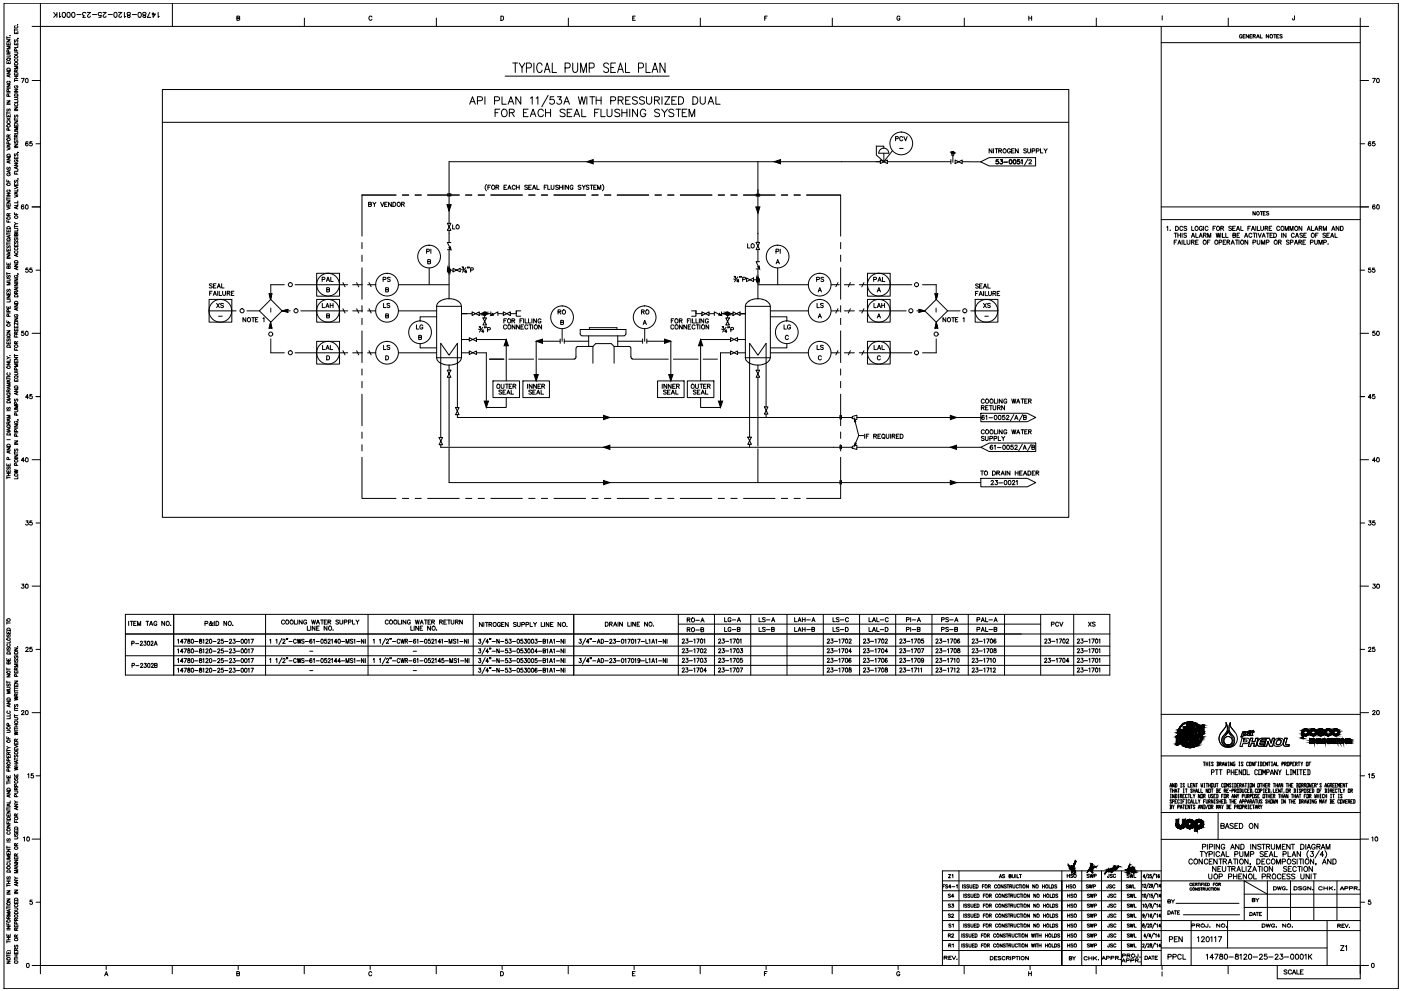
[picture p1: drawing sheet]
<svg xmlns="http://www.w3.org/2000/svg" width="420mm" height="297mm" viewBox="0 0 420 297" stroke-linecap="round" stroke-linejoin="round" font-family="sans-serif">
<!-- layer: BOR-A1-ISBL|BOR -->
<g fill="none" stroke="#000" stroke-width=".3">
<path d="M1.2 1h418.2v295.3h-418.2zM12.1 7.9h395.8v281.5h-395.8zM12.1 1v6.9M51.7 1v6.9M370.3 219.4l-1.3-1.7v-1.1a3 3 0 0 0 1 4.2 1.88 1.88 0 0 1-1.6 3M372.7 219.3l.4 .2v-.2l.8 .1a.73 .73 0 0 1 0 .9 .73 .73 0 0 1-.9 .2l.4-.4 .1-.5h-.4l-.4 1.3h-.5zM374.1 219.3l-.1 .2 .1-.2 1-.4-.1 .4h.3l.6-.4-.1 .4h.3l-.4 .2-.1 .6 .1 .4-.7-.1 .2-.9h-.3l-.2 .6 .2 .4-.7-.1 .2-.9h-.4h.4l-.2 .9 .7 .1-.2-.2 .2-.8h.3l-.2 .9 .7 .1-.1-.2 .1-.8 .4-.2h-.3l.1-.4-.6 .4h-.3l.1-.4zM407.9 214.1h-59.7v68.4M348.2 226.6h59.7M350.9 235.9l.2-1.1 .3 1.1M350.9 235.6h.5M350.9 236.5h.5"/>
<path d="M351 238.1h.3M351 239.1h.3M351.1 236.5v1M351.1 238.1v1M351.4 239.9l-.1-.2-.4 .2 .5 .7-.1 .1-.4-.1M351.6 236.5v1M351.6 237h.5M352.1 234.8v1.1l-.5-1.1v1.1M352.1 238.1v1l-.5-1v1M352.1 236.5v1M352.4 234.8h.4l.1 .2v.8l-.5 .1M352.4 237.5l.3-1 .2 1"/>
<path d="M352.4 238.1l.5 .2v.7l-.5 .1M352.4 237.2h.5M352.5 234.8v1.1M352.5 238.1v1M352.9 239.7h-.5v1h.5M353.2 236.5h.5M353.3 238.1h.3M353.3 239.1h.3M353.5 236.5v1M353.5 238.1v1M353.7 239.9l-.1-.2-.4 .2v.7l.1 .1 .4-.1M354 238.6h.3v-.5h-.3v1"/>
<path d="M354.1 234.8h.2M354.1 235.9h.2M354.1 238.6l.4 .5M354.1 239.7h.2M354.2 234.8v1.1M354.2 239.7v1M354.7 238.6h.3M354.9 236.5h.2M354.9 237.5h.2M355 236.5v1M355.2 235l-.3-.2-.2 .2 .5 .8-.1 .1-.4-.1M355.2 238.1h-.5v1h.5"/>
<path d="M355.2 239.7h-.5v1M355.5 236.5h.5M355.7 239.7h.2M355.8 236.5v1M355.8 239.7v1M356 238.3l-.1-.2-.4 .2v.7l.2 .1 .3-.1M356.3 234.8v1.1h.5M356.3 238.1h.5M356.5 238.1v1M356.8 239.9l-.1-.2-.4 .2v.7l.1 .1 .4-.1M357.1 238.1v1h.5M357.1 235.4h.2"/>
<path d="M357.6 234.8h-.5v1.1h.5M357.6 236.6l-.2-.1-.3 .1 .5 .8-.2 .1-.3-.1M357.8 238.1l.3 1M357.8 239.7v1h.6M357.8 237h.6M357.8 236.5v1M358.4 234.8v1.1l-.6-1.1v1.1M358.4 236.5v1M358.4 238.1l-.3 .5M358.6 237.5l.3-1 .2 1M358.6 239.7v1h.5M358.6 234.8h.5"/>
<path d="M358.6 237.2h.5M358.9 234.8v1.1M359.4 236.5v1h.5M359.4 239.7l.2 1M359.9 238.1v1l-.5-1v1M359.9 239.7l-.3 .5M360.1 234.8l.2 1.1 .1-.5 .2 .5 .1-1.1M360.1 236.5v1h.6M360.1 238.1h.6v1h-.6zM360.9 228.4h.5M360.9 238.6h.4v-.5h-.4v1M361.1 234.8h.2"/>
<path d="M361.1 235.9h.2M361.1 238.6l.4 .5M361.2 228.4v1.1M361.2 234.8v1.1M361.5 239.7h-.6v1M361.7 239.7l.1 1 .4-.1v-.9M361.7 228.4v1.1M361.7 229h.5M361.7 234.8h.5M362 234.8v1.1M362.2 236.5v1l-.5-1v1M362.2 228.4v1.1"/>
<path d="M362.5 236.5h.5v1h-.5zM362.5 238.1l.1 1 .4-.1v-.9M362.5 235.4h.5M362.5 234.8v1.1M362.6 228.4h.3M362.6 229.5h.3M362.8 228.4v1.1M363 234.8v1.1M363.3 234.8h.5v1.1h-.5zM363.3 236.5h.5M363.3 231.5h.6l.2-.3-.2-.5h-.6v1.5M363.5 236.5v1"/>
<path d="M363.8 238.3l-.1-.2-.4 .2 .5 .7-.1 .1-.4-.1M363.8 239.7v1l-.5-1v1M363.9 228.6l-.5-.2-.1 .2 .6 .8-.2 .1-.4-.1M364 234.8l.2 1.1 .3-.1v-1M364 238.6h.3M364.2 239.7h.2M364.3 239.7v1M364.5 230.7h.8M364.5 238.1h-.5v1h.5M364.8 236.5h.4v.5M364.8 238.1l.5 .2v.7l-.5 .1M364.8 234.8h.5"/>
<path d="M364.9 228.4h.5l.1 .2v.8l-.6 .1M364.9 237h.3l.1 .4-.5 .1M364.9 230.7v1.5M364.9 236.5v1M364.9 238.1v1M365.1 234.8v1.1M365.1 228.4v1.1M365.3 239.9l-.1-.2-.4 .2 .5 .7-.1 .1-.4-.1M365.6 237h.3M365.6 239.7v1M365.7 230.7h.8M365.8 229l.5-.2-.1-.4h-.4v1.1"/>
<path d="M365.9 229l.4 .5M366.1 230.7v1.5M366.1 236.5h-.5v1h.5M366.1 239.7v1M366.4 238.6h.2M366.6 229.5l.2-1.1 .3 1.1M366.6 229.2h.5M366.9 235l-.2-.2-.3 .2v.8l.1 .1 .4-.1M366.9 238.1h-.5v1M366.9 239.7h-.5v1h.5M367.1 234.8h.5v1.1h-.5zM367.1 237h.4v-.5h-.4v1"/>
<path d="M367.1 238.1h.5v1h-.5zM367.1 239.7l.5 .2v.7l-.5 .1M367.3 237l.3 .5M367.3 239.7v1M367.4 228.4l.1 1.1 .1-.5 .2 .5 .1-1.1M367.6 220.4l.7-1.4-.5 1.1a1.77 1.77 0 0 0-1.1 1.7 1.77 1.77 0 0 0 1.3 1.6l.3 .1M367.9 238.6h.4v-.5h-.4v1M367.9 237h.3M368 238.6l.4 .5M368.1 231.5h.6l.2-.3-.2-.5h-.6v1.5M368.2 223.8a1.93 1.93 0 0 1-1.8-1.4 1.93 1.93 0 0 1 .8-2.1 2.73 2.73 0 0 0 .5-3.7l.1 .6-.3 .8a5.3 5.3 0 0 0-1.9 3.4 2.6 2.6 0 0 0 2.6 2.6M368.2 223.8v.2"/>
<path d="M368.3 228.4h.3M368.3 229.5h.3M368.3 223.3v.2M368.4 234.8v1.1l-.5-1.1v1.1M368.4 236.5h-.5v1h.5M368.4 223.8v.2M368.5 228.4v1.1M368.7 237h.5M368.7 239.7h.5M368.9 239.7v1M369.1 220.4l-.8-1.4 .3 .8a3.1 3.1 0 0 1 1.2 2.5l-.6 .9-.9 .3M369.2 235l-.4-.2-.1 .2 .5 .8-.1 .1-.4-.1"/>
<path d="M369.2 230.7v1.5M369.2 231.5h.8M369.5 237h.3v-.5h-.3v1M369.5 239.1l.2-1 .3 1M369.5 238.8h.5M369.5 239.7v1M369.5 228.4v1.1l-.5-1.1v1.1M369.6 234.8h.2M369.6 235.9h.2M369.7 234.8v1.1M370 239.7v1M370 230.7v1.5"/>
<path d="M370.2 221.4l-.1-.3a4.2 4.2 0 0 1-1.5-3.5l.4-1-.1 .6 .3 .8a5.3 5.3 0 0 1 1.9 3.4 2.6 2.6 0 0 1-2.7 2.6M370.2 222.5l-.8 1-1 .3M370.2 234.8l.6 .2v.8l-.6 .1M370.2 237h.4l.2-.4-.6-.1v1M370.3 223.3l-.8 .5-1.1 .2M370.3 228.4l-.5 .2 .2 .9h.3l-.1-.5M370.3 234.8v1.1M370.3 237l.5 .5M370.4 231.5h.4M370.8 238.1v1l-.6-1v1M370.8 239.7h-.6v1h.6M371 236.5h.5v1h-.5z"/>
<path d="M371 238.1l.3 1M371 235.4h.3M371.2 230.7h-.8v1.5h.8M371.5 234.8h-.5v1.1h.5M371.5 238.1l-.2 .5M371.6 228.4h.2M371.6 229.5h.2M371.7 228.4v1.1M371.8 235.4l.5-.2-.1-.4h-.4v1.1M371.8 236.5l.5 .1v.8l-.5 .1M371.9 235.4l.4 .5M371.9 236.5v1"/>
<path d="M372.4 230.7v1.5l-.8-1.5v1.5M372.5 221.3h.6l-.3 1.1h.9l.3-.4-.9-.2v-.5h1.1a.86 .86 0 0 1 .4 .9 .86 .86 0 0 1-.7 .7h-1.2l-.2 .8h-.7zM372.5 235.9l.3-1.1 .3 1.1M372.5 236.5l.2 1 .4-.1v-.9M372.5 238.6l.6-.2-.2-.3h-.4v1M372.5 235.6h.6M372.8 230.7h.8v1.5h-.8zM372.8 228.6l-.4-.2-.1 .2 .5 .8-.1 .1-.4-.1M373.4 238.1l.1 1 .4-.1v-.9M373.4 234.8h.5M373.6 234.8v1.1M373.9 236.6l-.2-.1-.3 .1v.8l.1 .1 .4-.1"/>
<path d="M374 230.7v1.5h.7M374.1 238.6l.5-.2-.1-.3h-.4v1M374.1 237h.3M374.2 234.8h.3M374.2 235.9h.3M374.2 238.6l.4 .5M374.4 234.8v1.1M374.4 228.6l-.1-.2-.4 .2v.8l.1 .1 .4-.1M374.6 236.5h-.5v1h.5M374.7 228.4h.5v1.1h-.5zM374.9 234.8h.5v1.1h-.5zM374.9 236.5l.5 .1v.8l-.5 .1"/>
<path d="M374.9 238.6h.4v-.5h-.4v1M375 236.5v1M375 221.3h.7l-.2 1h.9l.2-1h.7l-.6 2.4h-.7l.2-.9h-.9l-.3 .9h-.6zM375.6 238.1h.6v1h-.6zM375.8 237.4l-.2 .3M376.1 228.4v1.1l-.6-1.1v1.1M376.2 234.8v1.1l-.6-1.1v1.1M376.3 229h.3M376.4 239.7h.6M376.7 239.7v1M376.9 228.4h-.6v1.1M377 236.6l-.2-.1-.4 .1v.8l.2 .1 .4-.1"/>
<path d="M377 238.3l-.2-.2-.4 .2 .6 .7-.2 .1-.4-.1M377.1 231l-.2-.3h-.4l-.2 .3v.9l.2 .3h.4l.2-.3M377.2 234.8h.5v1.1h-.5zM377.2 236.5h.5v1h-.5zM377.2 239.7l.1 1 .4-.1v-.9M377.2 238.6h.3M377.2 228.4h.3M377.2 229.5h.3M377.4 228.4v1.1M377.5 221.8l.9-.5h1.3l-.2 .5h-1.2l-.3 .4 1.4 .1-.2 .4h-1.4l.2 .5h1.2l-.2 .5h-1.2a1.04 1.04 0 0 1-.8-.8 1.04 1.04 0 0 1 .5-1.1zM377.5 230.7h.8v1.5h-.8zM377.7 238.1h-.5v1h.5"/>
<path d="M377.9 228.4h.4l.2 .2v.8l-.6 .1M378 237h.3l.2-.4-.5-.1v1M378 234.8h.5M378.1 228.4v1.1M378.2 234.8v1.1M378.5 239.9l-.4-.2-.1 .2 .5 .7-.2 .1-.3-.1M378.7 232.2v-1.5l.4 1 .4-1v1.5M378.8 238.1h.5v1h-.5zM378.8 229h.2M378.8 235.4h.5M378.8 234.8v1.1M378.9 236.5h.3"/>
<path d="M378.9 237.5h.3M379 236.5v1M379.3 228.4h-.5v1.1h.5M379.3 234.8v1.1M379.5 235.4h.3M379.5 237h.3M379.5 238.1h.5M379.8 238.1v1M379.8 221.3h.9l.5 1.5 .4-1.5h.7l-.7 2.4h-.8l-.5-1.5-.4 1.5h-.7zM379.9 231.5h.6l.2-.3-.2-.5h-.6v1.5M380 234.8h-.5v1.1h.5M380 236.5h-.5v1h.5"/>
<path d="M380 239.9l-.1-.2-.4 .2 .5 .7-.1 .1-.4-.1M380.1 228.4v1.1l-.5-1.1v1.1M380.3 235.4l.5-.2-.1-.4h-.4v1.1M380.3 236.5l.5 .1v.8l-.5 .1M380.3 238.6h.5M380.3 238.1v1M380.3 239.7v1M380.4 228.4h.5M380.4 235.4l.4 .5M380.4 236.5v1M380.6 228.4v1.1M380.8 238.1v1"/>
<path d="M380.8 239.7v1M381.1 232.2l.3-1.5 .5 1.5M381.1 231.7h.8M381.1 239.7h.5v1h-.5zM381.1 238.6h.3M381.2 237.4l-.1 .3M381.3 228.4h.3M381.3 229.5h.3M381.5 228.4v1.1M381.6 238.1h-.5v1h.5M381.9 236.5v1h.5M381.9 238.6h.3v-.5h-.3v1"/>
<path d="M381.9 239.7l.1 1 .1-.5 .1 .5 .2-1M381.9 234.8h.5M382 229.5l.3-1.1 .2 1.1M382 229.2h.5M382 238.6l.4 .5M382.1 234.8v1.1M382.6 235.4h.5M382.6 234.8v1.1M382.6 237h.3M382.8 228.4v1.1h.5M383 230.7v1.5l-.8-1.5v1.5M383.1 236.5h-.5v1h.5"/>
<path d="M383.1 239.7v1l-.5-1v1M383.1 234.8v1.1M383.4 235.9l.3-1.1 .2 1.1M383.4 235.6h.5M383.4 238.1h.5M383.4 230.7l.4 .8v.7M383.5 221.7v-.4a1.44 1.44 0 0 0-1.3 .8 1.44 1.44 0 0 0 .2 1.5 1.55 1.55 0 0 0 2-.2 1.55 1.55 0 0 0 .1-2l-1-.1v.4l-.5 .3-.3 .7a.62 .62 0 0 0 .6 .7 .62 .62 0 0 0 .7-.5l.2-.9-.3-.3M383.5 221.7l-.5 .3-.3 .7a.62 .62 0 0 0 .6 .7 .62 .62 0 0 0 .7-.5l.2-.9-.3-.3M383.5 221.7h.4M383.7 238.1v1M383.9 236.5v1l-.5-1v1M384.2 236.5h.5"/>
<path d="M384.2 238.6h.5M384.2 238.1v1M384.2 230.7l-.4 .8M384.3 239.7h.3M384.4 229l.6-.2-.2-.4h-.4v1.1M384.4 236.5v1M384.4 239.7v1M384.7 234.8v1.1l-.5-1.1v1.1M384.7 238.1v1M385 239.1l.2-1 .3 1M385 238.8h.5M385.1 237.4l-.1 .3"/>
<path d="M385.2 229h.5v-.6h-.5v1.1M385.3 221.3h.7l-.5 1.8 1.2 .1-.1 .5h-1.1a.63 .63 0 0 1-.6-.9l.4-1.5-.4 1.5a.63 .63 0 0 0 .6 .9h1.1l.1-.5-1.2-.1 .5-1.8zM385.4 229l.4 .5M385.5 239.7v1l-.5-1v1M385.7 236.5h.6v1h-.6zM385.7 234.8h.6M385.8 230.7v1.5h.8M386 234.8v1.1M386.1 228.4h.5v1.1h-.5zM386.3 238.1v1l-.6-1v1M386.5 237l.5-.2-.1-.3h-.4v1M386.5 235.4h.5"/>
<path d="M386.5 234.8v1.1M386.5 239.7h.5M386.6 237l.4 .5M386.8 239.7v1M386.9 229h.4v-.6h-.4v1.1M387 230.7h.4M387 232.2h.4M387 234.8v1.1M387.2 230.7v1.5M387.3 235.4h.2M387.3 238.1h.5M387.3 239.7v1"/>
<path d="M387.5 238.1v1M387.7 229h.3M387.7 232.2v-1.5l.5 1 .3-1v1.5M387.8 234.8h-.5v1.1h.5M387.8 239.7v1M388 236.5l.5 .1v.8l-.5 .1M388 238.6h.5M388 238.1v1M388.2 236.5v1M388.2 228.4h-.5v1.1h.5M388.5 229l.6-.2-.2-.4h-.4v1.1M388.5 239.7h-.5v1h.5"/>
<path d="M388.5 238.1v1M388.6 229l.5 .5M388.8 234.8h.4v.6M388.8 239.1l.3-1 .3 1M388.8 238.8h.6M388.9 230.7h.5M388.9 232.2h.5M389 235.4h.2l.2 .4-.6 .1M389 234.8v1.1M389 236.5h.2M389 237.5h.2M389.1 236.5v1"/>
<path d="M389.1 230.7v1.5M389.3 228.4h.6M389.6 228.4v1.1M389.6 234.8h.5v1.1h-.5zM389.6 239.7l.5 .2v.7l-.5 .1M389.6 238.1h.5M389.7 230.7h.8M389.7 239.7v1M389.9 238.1v1M390.1 228.4l.3 1.1M390.1 236.6l-.1-.1-.4 .1 .5 .8-.1 .1-.4-.1M390.1 230.7v1.5"/>
<path d="M390.4 235.4l.5-.2-.1-.4h-.4v1.1M390.4 237h.4v-.5h-.4v1M390.5 235.4l.4 .5M390.7 228.4l-.3 .6M390.9 231.5h.4M391.1 235.4h.5v-.6h-.5v1.1M391.1 236.5h.6v1h-.6zM391.1 238.6h.3M391.3 235.4l.4 .5M391.7 230.7h-.8v1.5h.8M391.7 238.1h-.6v1M391.8 228.4h.5v1.1h-.5z"/>
<path d="M391.9 234.8h.5v1.1h-.5zM391.9 238.1h.5v1h-.5zM391.9 239.7l.2 1 .1-.5 .1 .5 .1-1M392.1 230.7h.6l.2 .3v.9l-.2 .3h-.6M392.3 230.7v1.5M392.4 236.6l-.1-.1-.4 .1 .5 .8-.1 .1-.4-.1M392.6 229h.2M392.7 234.8l.1 1.1 .2-.5 .1 .5 .1-1.1M392.7 238.6h.4v-.5h-.4v1M392.7 237h.3M392.8 238.6l.4 .5M392.8 239.7h.3"/>
<path d="M393 239.7v1M393.1 228.4h-.5v1.1M393.2 236.5h-.5v1h.5M393.5 236.5l.5 .1v.8l-.5 .1M393.5 235.4h.2M393.6 236.5v1M394 234.8h-.5v1.1h.5M394 239.7v1l-.5-1v1M394.3 235.4l.5-.2-.2-.4h-.3v1.1M394.3 238.1l.1 1 .1-.5 .1 .5 .2-1M394.4 235.4l.4 .5M394.8 239.7l-.5 .2 .1 .8h.4l-.2-.5"/>
<path d="M395 236.5h.5v1h-.5zM395 238.6h.5M395 238.1v1M395.2 234.8l-.2 .4M395.5 238.1v1M395.8 237h.2M395.9 238.1h.3M395.9 239.1h.3M396 238.1v1M396.3 235l-.4-.2-.1 .2 .5 .8-.1 .1-.4-.1M396.3 236.5h-.5v1M397.1 238.3l-.1-.2-.4 .2v.7l.1 .1 .4-.1"/>
<path d="M397.4 235.9l.2-1.1 .3 1.1M397.4 236.5l.5 .1v.8l-.5 .1M397.4 239.7l.2 1M397.4 235.6h.5M397.4 238.6h.5M397.4 238.1v1M397.5 236.5v1M397.9 238.1v1M397.9 239.7l-.3 .5M398.2 236.5h.3M398.2 237.5h.3M398.4 236.5v1"/>
<path d="M398.6 234.8l-.5 .2 .1 .9h.4l-.1-.5M398.9 235.4h.4v-.6h-.4v1.1M398.9 237h.4v-.5h-.4v1M398.9 239.7h.4v.5M399 235.4l.4 .5M399 237l.4 .5M399 238.1h.3M399 239.1h.3M399 239.7v1M399.2 238.1v1M399.7 235.4h.2M399.7 237h.2"/>
<path d="M399.7 238.1h.5M399.9 238.1v1M400.2 234.8h-.5v1.1h.5M400.2 236.5h-.5v1h.5M400.2 239.7h-.5v1h.5M400.4 235.4h.3M401 234.8h-.6v1.1h.6M401 236.6l-.2-.1-.4 .1v.8l.2 .1 .4-.1M401.2 235.9v-1.1l.3 .8 .3-.8v1.1M401.2 236.5h.6M401.3 238.1h.3M401.3 239.1h.3"/>
<path d="M401.5 236.5v1M401.5 238.1v1M401.8 239.9l-.2-.2-.4 .2 .1 .8 .5-.1M402 236.5v1h.5M402 239.7h.5v1h-.5zM402 235.4h.3M402.5 234.8h-.5v1.1h.5M402.5 238.3l-.1-.2-.4 .2 .5 .7-.1 .1-.4-.1M402.8 236.5l.2 1M402.8 239.7l.2 1 .3-1M403.3 234.8v1.1l-.5-1.1v1.1M403.3 236.5l-.3 .5"/>
<path d="M403.5 234.8h.6M403.8 234.8v1.1M404.1 239.7h-.6v1h.6M404.3 236.5h.5v1h-.5zM405.1 237h.4v-.5h-.4v1M405.2 237l.4 .5M405.6 239.7h-.5v1h.5M405.9 239.7l.5 .2v.7l-.5 .1M406 239.7v1M348.2 251.6h59.7M348.2 243.5h59.7M350.9 241.3l.5 .2-.1 .4"/>
<path d="M351 241.9h.3l.1 .3-.5 .2M351 241.3v1.1M351.6 240.2h.4v-.5h-.4v1M351.6 241.3l.3 1.1M352.1 241.3l-.2 .6M352.4 240.2h.3M353.2 241.9l.5-.2-.1-.4h-.4v1.1M354 242.4l.2-1.1 .3 1.1M354 242h.5M354.1 240.7h.2M354.7 240.2h.3M354.7 241.3h.5"/>
<path d="M355 241.3v1.1M355.5 241.9h.3M355.7 240.7h.2M356 241.3h-.5v1.1h.5M356.8 241.3v1.1l-.5-1.1v1.1M357.1 240.7l.2-1 .3 1M357.1 240.4h.5M357.1 241.3h.5M357.3 241.3v1.1M358.4 241.5l-.2-.2-.4 .2 .6 .7-.2 .2-.4-.2M359.4 242.4l.2-1.1 .3 1.1M359.4 242h.5"/>
<path d="M360.7 241.3v1.1l-.6-1.1v1.1M360.9 241.3l.6 .2v.7l-.6 .2M360.9 240.2h.3M361.1 241.3v1.1M362.2 241.3l-.5 1.1M362.5 240.2h.4v-.5h-.4v1M362.5 241.3h.5v1.1h-.5zM362.6 240.2l.4 .5M363.3 241.9l.5-.2-.1-.4h-.4v1.1M363.4 241.9l.4 .5M364.2 240.7h.2M364.8 242.4v-1.1l.3 .7 .2-.7v1.1"/>
<path d="M365.3 243.5v8.1M365.6 242.4l.3-1.1 .2 1.1M365.6 240.2h.5M365.6 242h.5M366.4 241.3l.2 1.1M366.4 240.2h.2M366.9 241.3l-.3 .6M367.9 241.3h.4v.6M367.9 240.6v.1M368 241.9h.3l.1 .3-.1 .2h-.4M368 241.3v1.1M368.7 241.9h.2"/>
<path d="M369.2 241.3h-.5v1.1h.5M369.5 240.2h.5M370.2 241.9h.4l.2-.4-.6-.2v1.1M370.2 240.2h.3M371 241.9l.5-.2-.1-.4h-.4v1.1M371.2 241.9l.3 .5M371.8 240.7l.2-1 .3 1M371.8 241.3h.5v1.1h-.5zM371.8 240.4h.5M372.5 240.2h.4v-.5h-.4v1M372.5 241.9l.6-.2-.2-.4h-.4v1.1M373.4 240.2h.3v-.5h-.3v1"/>
<path d="M373.4 241.9l.5-.2-.2-.4h-.3v1.1M373.5 241.9l.4 .5M374.1 240.7l.3-1 .2 1M374.1 240.4h.5M374.2 241.3h.3M374.2 242.4h.3M374.4 241.3v1.1M374.9 240.2h.4v-.5h-.4v1M374.9 241.9h.2M375 240.2l.4 .5M375.4 241.3h-.5v1.1h.5M375.6 240.7l.3-1 .3 1"/>
<path d="M375.6 240.4h.6M375.6 241.3h.6M375.9 241.3v1.1M376.4 242.4l.3-1.1 .3 1.1M376.4 242h.6M377.2 241.9l.5-.2-.1-.4h-.4v1.1M377.3 241.9l.4 .5M378 241.3l.2 1.1M378.5 241.3l-.3 .6M380.3 240.2h.5M384.3 240.7h.3M387.3 240.2h.5"/>
<path d="M388 240.2h.3M390.4 240.2h.4v-.5h-.4v1M390.5 240.2l.4 .5M391.1 240.7l.3-1 .3 1M391.1 240.4h.6M392.8 240.7h.3M395.8 240.7v-1l.2 .7 .3-.7v1M396.6 240.7l.2-1 .3 1M396.6 240.4h.5M399 240.2h.3l.1 .4-.5 .1M399.7 240.2h.2M403.5 240.2h.3"/>
<path d="M404.3 240.2h.4v-.5h-.4v1M404.5 240.2l.3 .5M405.1 240.2h.3M282.6 278.9h125.3M282.6 275.9h125.3M282.6 264h125.3M282.6 273h65.6M282.6 270h65.6M282.6 267h65.6M287.6 261v28.4M318.4 261v28.4v-25.4M324.4 261v28.4"/>
<path d="M330.3 261v28.4M336.3 261v28.4M342.3 261v28.4M348.2 261h-65.6v28.4M350.2 273h.4a.52 .52 0 0 1 .4 .5 .52 .52 0 0 1-.4 .5h-.4zM350.2 270.2l.8-.2-.3-.3h-.5v1l.8-.1v-.3l-.3-.1M351.2 274l.4-1 .4 1M351.3 269.7l.5 .5v.5M351.3 273.7h.5M352.1 273h.8M352.2 269.7l-.4 .5M352.5 273v1"/>
<path d="M352.7 270.8h18.9M353.1 273.5h.4M353.8 273h-.7v1h.7M354.9 274.2h16.9M357.2 275.9v13.5M357.4 277.5l.8-.1 .1-.3-.9-.2v1M357.4 264.9a.35 .35 0 0 0-.5-.1 .35 .35 0 0 0 0 .5 .35 .35 0 0 0 .5 0M357.4 266.3a.33 .33 0 0 0-.5-.1 .33 .33 0 0 0 0 .5 .33 .33 0 0 0 .5 0M357.7 265h.3M358.2 264.7h-.5v.8h.5M358.5 265h.5v-.2l-.5-.1v.8M358.7 265l.3 .5"/>
<path d="M358.8 277.4h.8l.2-.3-1-.2v1M359.1 266.1v.8l-.6-.8v.8M359.2 264.7h.6M359.3 277.4l.5 .5M359.5 264.7v.8M359.9 266.2h-.6l.6 .4-.2 .3-.4-.2M360 264.7v.8M360.1 266.1h.5M360.3 265h.4M360.3 266.1v.8M360.8 266.4l.5-.2-.5-.1v.8M360.9 264.7h-.6v.8"/>
<path d="M361 264.7v.8M361.1 266.4l.2 .5M361.4 265h.3M361.6 266.1v.6l.2 .2 .3-.2v-.6M361.9 264.7h-.5v.8h.5M362.1 264.7h.3a.39 .39 0 0 1 .3 .4 .39 .39 0 0 1-.3 .4h-.3zM362.3 276.9v.8a.35 .35 0 0 1-.4 .2 .35 .35 0 0 1-.3-.3M362.9 277.8h.1M363 266.3a.31 .31 0 0 0-.5-.1 .31 .31 0 0 0 0 .5 .31 .31 0 0 0 .5 0M363.1 266.1h.6M363.4 266.1v.8M363.9 265h.3"/>
<path d="M363.9 266.1v.8M364.4 264.7h-.5v.8M365.5 265h.5l.1-.2-.6-.1v.8M365.6 266.1v.8l-.5-.8v.8M365.8 265l.3 .5M365.8 276.9v1l-.9-1v1M367.8 277.9h.2zM368.1 275.9v8.2M373.1 268h34.8M373.1 272h34.8M374.8 273.5h.4a.5 .5 0 0 1 .4 .5 .5 .5 0 0 1-.4 .4h-.4zM375.6 269.7h.6l.1-.3-.7-.1v1l.7-.1v-.3l-.2-.2"/>
<path d="M375.8 274.4l.4-.9 .4 .9M375.9 274.1h.5M376.6 269.3l.5 .4v.6M376.7 273.5h.7M377 273.5v.9M377.5 269.3l-.4 .4M377.7 273.9h.4M378.3 273.5h-.6v.9h.6M378.5 276.9h.4a.49 .49 0 0 1 .5 .5 .49 .49 0 0 1-.5 .5h-.4zM379.7 276.9l.3 1 .3-1 .4 1 .3-1M380.1 268l-7-4v11.9M380.1 264v11.9"/>
<path d="M381.9 265.8h.5a.49 .49 0 0 1 .4 .5 .49 .49 0 0 1-.4 .4h-.5zM382.3 277.2a.52 .52 0 0 0-.8-.2 .52 .52 0 0 0 0 .8 .52 .52 0 0 0 .8-.2h-.4M382.8 277.8h.1M383.1 265.8l.3 .9 .3-.9 .3 .9 .3-.9M385.5 266a.48 .48 0 0 0-.8-.2 .48 .48 0 0 0 0 .8 .48 .48 0 0 0 .8-.2h-.3M385.6 276.9v1l-.9-1v1M385.9 266.7h.1M387 264v11.9M387.6 277.8h.1M388.1 265.8h.4a.49 .49 0 0 1 .5 .5 .49 .49 0 0 1-.5 .4h-.4zM390.4 265.9h-1l.2 .2 .8 .3-.4 .3-.6-.1M391.7 266a.53 .53 0 0 0-.8-.1 .53 .53 0 0 0 0 .8 .53 .53 0 0 0 .8-.2l-.3-.1"/>
<path d="M393.1 265.8v.9l-.9-.9v.9M393.7 266.7h.1M394 264v11.9M396.6 266a.58 .58 0 0 0-.9-.2 .58 .58 0 0 0-.1 .8l.6 .1 .4-.2M397.1 265.8v.9M397.1 266.2h1M398 275.9v13.5M398.1 265.8v.9M398.7 265.8v.9M399 266.2l.7 .5M399.7 265.8l-1 .6M400.3 266.7h.1"/>
<path d="M401 264v11.9M401.2 277.5h.7l.1-.3-.8-.2v1M401.6 277.5l.4 .5M401.9 266.7l.6-.9 .5 .9M402.1 266.4h.7M402.4 277.5h.5M403.2 277h-.8v1h.8M403.3 266.3l.8-.1 .2-.3-1-.1v.9M403.4 277l.4 1 .5-1M404.7 277.9h.1M404.7 266.3l.8-.1 .2-.3-1-.1v.9M406.1 266.2h.8l.1-.3-.9-.1v.9"/>
<path d="M406.6 266.2l.4 .5M407.6 266.7h.1M282.6 284.9h65.6M282.6 281.9h65.6M283.1 287.1l.8-.1 .2-.2-1-.2v1M283.6 287.1l.5 .5M284.5 287.1h.5M285.3 286.6h-.8v1h.8M285.6 286.6l.5 1 .5-1M287 287.5h.1M297 286.7h.4a.51 .51 0 0 1 .4 .5 .51 .51 0 0 1-.4 .5h-.4zM298.3 287.1h.4"/>
<path d="M299 286.7h-.7v1h.7M300.2 286.9l-.3-.2-.6 .2 .8 .4-.1 .4-.7-.2M301.4 286.9a.49 .49 0 0 0-.7-.1 .49 .49 0 0 0 0 .8 .49 .49 0 0 0 .7-.2M301.9 287.1h.7l.1-.2-.8-.2v1M302.3 287.1l.4 .6M303.1 286.7v1M303.6 287.2h.5l.3-.3-.8-.2v1M304.6 286.7h.9M305.1 286.7v1M305.8 286.7v1M308.4 286.7v1l-.8-1v1M320.7 287.2h.5l.3-.3-.8-.2v1h.7l.1-.3-.3-.2"/>
<path d="M321.7 286.7l.4 .5v.5M322.5 286.7l-.4 .5M326.1 287a.53 .53 0 0 0-.8-.2 .53 .53 0 0 0 0 .8 .53 .53 0 0 0 .8-.1M326.5 286.7v1M326.5 287.2h1M327.5 286.7v1M328 286.7v1M328.3 287.1l.6 .6M328.9 286.7l-.9 .7M329.5 287.6h.1M330.5 287.7l.5-1.1 .5 1.1M330.7 287.3h.6"/>
<path d="M331.8 287.1h.8l.1-.4-.9-.1v1.1M333.2 287.1h.7l.1-.4-.8-.1v1.1M334.5 287.1h.8l.1-.2-.9-.3v1.1M335 287.1l.4 .6M335.9 287.5h.1M336.4 288.4l.5-1 .6 1M336.6 286.5l.8-.1 .1-.4h-.9v1M336.6 288h.7M337.8 287.9h.8l.1-.3-.9-.2v1M338 286.4h.8l.1-.4h-.9v1M338.5 286.4l.4 .6M339.1 287.9h.8l.1-.3-.9-.2v1"/>
<path d="M340.5 287.9l.8-.1 .1-.2-.9-.2v1M340.9 287.9l.5 .5M341.3 286v.7a.32 .32 0 0 1-.4 .3 .32 .32 0 0 1-.2-.4M341.9 286.9h.1M341.9 288.3h.1M343.4 286.6h.4a.5 .5 0 0 1 .4 .5 .5 .5 0 0 1-.4 .5h-.4zM344.4 287.6l.4-1 .5 1M344.6 287.3h.5M345.4 286.6h.8M345.8 286.6v1M346.4 287.1h.5M347.1 286.6h-.7v1h.7"/>
<path d="M348.2 284.1h49.8M350.3 286.8h.8l.1-.6-.9-.2v1.5M350.7 281.6l.9-.1v-.6l-.9-.1v1.5M351.8 286.8h.8l.1-.6-.9-.2v1.5M352.2 281.5h.6M353.1 280.8h-.9v1.5h.9M354.3 286.4a.55 .55 0 0 0-.7-.4 .55 .55 0 0 0-.4 .6v.4a.55 .55 0 0 0 .4 .5 .55 .55 0 0 0 .7-.3M354.6 280.8v1.5l-1.1-1.5v1.5M354.8 286v1.5h.8M383 289.4v4h24.9v-4M386 290.9l-.3-.2-.5 .1v.4l.6 .2 .2 .4-.3 .2-.6-.2M387.3 291a.55 .55 0 0 0-.8-.1 .55 .55 0 0 0 0 .8 .55 .55 0 0 0 .8 0"/>
<path d="M387.6 292l.5-1.3 .5 1.3M387.8 291.5h.6M388.9 290.7v1.3h.8M390 291.3h.5M390.8 290.7h-.8v1.3h.8"/>
<circle cx="368.3" cy="222" r="1.27"/>
<circle cx="358" cy="266.4" r=".35"/>
<circle cx="360.7" cy="277.5" r=".53"/>
<circle cx="364.5" cy="266.4" r=".35"/>
<circle cx="364.9" cy="265.1" r=".36"/>
<circle cx="366.8" cy="277.5" r=".54"/>
<circle cx="386.5" cy="277.4" r=".51"/>
<circle cx="306.7" cy="287.2" r=".5"/>
<circle cx="339.8" cy="286.5" r=".53"/>
</g>
<!-- layer: BOR-A1-ISBL|inst -->
<path d="M348.2 282.5v6.9" fill="none" stroke="#000" stroke-width=".3"/>
<g fill="none" stroke="#000" stroke-width=".3">
<path d="M9.6 7.9h2.5M71 5.4h.8l.1-.3-.1-.2-.8-.1v1.3l.8-.1 .1-.3-.3-.3M91.3 5.4v2.5M111.6 5.1a.48 .48 0 0 0-.6-.3 .48 .48 0 0 0-.4 .5v.3a.48 .48 0 0 0 .4 .5 .48 .48 0 0 0 .6-.3M130.9 5.4v2.5M150.2 4.8a.66 .66 0 0 1 .8 .7 .66 .66 0 0 1-.8 .6zM170.4 5.4v2.5M189.8 5.4h.4M190.5 4.8h-.7v1.3h.7M210 5.4v2.5M229.3 5.4h.5M230.1 4.8h-.8v1.3"/>
<path d="M249.6 5.4v2.5M269.9 5.1a.46 .46 0 0 0-.5-.3 .46 .46 0 0 0-.4 .5v.3a.45 .45 0 0 0 .4 .5 .45 .45 0 0 0 .5-.5h-.3M289.2 5.4v2.5M308.5 4.8v1.3M308.5 5.4h.9M309.4 4.8v1.3M328.8 5.4v2.5M348.5 4.7v1.3M368.4 5.4v2.5M388.2 4.7v1.2l-.3 .1-.3-.4M407.9 5.4v2.5h2.6M6.4 23.5h.9l-.6 1.3"/>
<path d="M7.8 23.6l.2-.1a.62 .62 0 0 1 .4 .7 .62 .62 0 0 1-.6 .5l-.2-.5zM9.6 24.1h2.5M407.9 24.1h2.5M411.6 23.5h.9l-.7 1.3M413 23.6l.2-.1a.62 .62 0 0 1 .5 .7 .62 .62 0 0 1-.7 .5l-.2-.5zM8.4 42.6l-.1-.1a.57 .57 0 0 0-.6 .6 .57 .57 0 0 0 .6 .5 .38 .38 0 0 0-.1-.6 .38 .38 0 0 0-.5 .3M9.6 42.5h-.6l-.1 .5a.44 .44 0 0 1 .7 0 .44 .44 0 0 1-.1 .7 .44 .44 0 0 1-.6-.2M10.8 43.1h1.3M407.9 43.1h1.4M411.1 42.6l-.1-.1a.58 .58 0 0 0-.7 .5 .58 .58 0 0 0 .7 .6 .4 .4 0 0 0-.1-.6 .4 .4 0 0 0-.5 .3M412.3 42.5h-.6l-.1 .5a.45 .45 0 0 1 .7 0 .45 .45 0 0 1-.1 .6 .45 .45 0 0 1-.6-.1M7.1 61.6v-.1a.58 .58 0 0 0-.7 .5 .58 .58 0 0 0 .6 .6 .39 .39 0 0 0 0-.7 .39 .39 0 0 0-.6 .3"/>
<path d="M7.8 61.5l.2-.1a.62 .62 0 0 1 .4 .7 .62 .62 0 0 1-.6 .5l-.2-.5zM9.6 62h2.5M407.9 62h2.5M412.3 61.6v-.1a.58 .58 0 0 0-.7 .5 .58 .58 0 0 0 .6 .6 .39 .39 0 0 0 0-.7 .39 .39 0 0 0-.6 .3M413 61.5l.2-.1a.62 .62 0 0 1 .5 .7 .62 .62 0 0 1-.7 .5l-.2-.5zM7.1 99.3h-.6l-.1 .5a.46 .46 0 0 1 .7 0 .46 .46 0 0 1 0 .7 .46 .46 0 0 1-.7-.2M7.8 99.4a.58 .58 0 0 1 .6 .5 .58 .58 0 0 1-.6 .6l-.2-.5zM8.4 80.3h-.6l-.1 .6a.45 .45 0 0 1 .7 0 .45 .45 0 0 1-.1 .6 .45 .45 0 0 1-.6-.1M9.6 80.3h-.6l-.1 .6a.44 .44 0 0 1 .7 0 .44 .44 0 0 1-.1 .7 .44 .44 0 0 1-.6-.2M9.6 99.9h2.5M10.8 81h1.3M407.9 99.9h2.5"/>
<path d="M407.9 81h1.4M411.1 80.3h-.6l-.1 .6a.45 .45 0 0 1 .7 0 .45 .45 0 0 1-.1 .6 .45 .45 0 0 1-.6-.1M412.3 80.3h-.6l-.1 .6a.44 .44 0 0 1 .7 0 .44 .44 0 0 1-.1 .7 .44 .44 0 0 1-.7-.2M412.3 99.3h-.6v.5a.46 .46 0 0 1 .6 0 .46 .46 0 0 1 0 .7 .46 .46 0 0 1-.7-.2M413 99.4a.58 .58 0 0 1 .7 .5 .58 .58 0 0 1-.7 .6l-.2-.5zM8.6 119.1h-.9l.6-.9v1.3M9.6 118.2h-.6l-.1 .6a.44 .44 0 0 1 .7 0 .44 .44 0 0 1-.1 .7 .44 .44 0 0 1-.6-.2M10.8 118.9h1.3M407.9 118.9h1.4M411.2 119.1h-.8l.5-.9v1.3M412.3 118.2h-.6l-.1 .6a.44 .44 0 0 1 .7 0 .44 .44 0 0 1-.1 .7 .44 .44 0 0 1-.7-.2M7.3 138h-.9l.6-.8v1.2"/>
<path d="M7.8 137.2a.58 .58 0 0 1 .6 .6 .58 .58 0 0 1-.6 .6l-.2-.5zM9.6 137.8h2.5M407.9 137.8h2.5M412.5 138h-.9l.6-.8v1.2M413 137.2a.58 .58 0 0 1 .7 .6 .58 .58 0 0 1-.7 .6l-.2-.5zM7.8 156.1h.6l-.3 .5a.42 .42 0 0 1 .3 .7 .42 .42 0 0 1-.7-.2M9.6 156.1h-.6l-.1 .6a.44 .44 0 0 1 .7 0 .44 .44 0 0 1-.1 .7 .44 .44 0 0 1-.6-.3M10.8 156.8h1.3M407.9 156.8h1.4M410.5 156.1h.7l-.4 .5a.42 .42 0 0 1 .3 .7 .42 .42 0 0 1-.7-.2M412.3 156.1h-.6v.6a.44 .44 0 0 1 .6 0 .44 .44 0 0 1-.1 .7 .44 .44 0 0 1-.6-.3M6.5 175.1h.7l-.4 .5a.41 .41 0 0 1 .3 .6 .41 .41 0 0 1-.7-.1"/>
<path d="M7.8 175.1a.58 .58 0 0 1 .6 .6 .58 .58 0 0 1-.6 .6l-.2-.5zM9.6 175.7h2.5M407.9 175.7h2.5M411.7 175.1h.7l-.3 .5a.41 .41 0 0 1 .3 .6 .41 .41 0 0 1-.7-.1M413 175.1a.58 .58 0 0 1 .7 .6 .58 .58 0 0 1-.7 .6l-.2-.5zM7.7 194.3l.5-.3 .2 .4-.7 .9h.8M9.6 194h-.6l-.1 .6a.44 .44 0 0 1 .7 0 .44 .44 0 0 1-.1 .6 .44 .44 0 0 1-.6-.2M10.8 194.6h1.3M407.9 194.6h1.4M410.4 194.3l.5-.3 .2 .4-.7 .9h.8M412.3 194h-.6l-.1 .6a.44 .44 0 0 1 .7 0 .44 .44 0 0 1-.1 .6 .44 .44 0 0 1-.7-.2M6.4 213.3l.3-.3 .4 .1v.3l-.7 .8h.9"/>
<path d="M7.8 213a.58 .58 0 0 1 .6 .6 .58 .58 0 0 1-.6 .6l-.2-.5zM9.6 213.6h2.5M407.9 213.6h2.5M411.7 213.3a.36 .36 0 0 1 .3-.3 .36 .36 0 0 1 .4 .3l-.8 .9h.9M413 213a.58 .58 0 0 1 .7 .6 .58 .58 0 0 1-.7 .6l-.2-.5zM8.3 232.2l.3-.3v1.3M10 231.9h-.6l-.1 .6a.44 .44 0 0 1 .7 0 .44 .44 0 0 1-.1 .6 .44 .44 0 0 1-.7-.2M10.8 232.5h1.3M407.9 232.5h1.4M410.4 232.2l.3-.3v1.3M412.1 231.9h-.6l-.1 .6a.45 .45 0 0 1 .7-.1 .45 .45 0 0 1-.1 .7 .45 .45 0 0 1-.6-.2M7 251.1l.3-.2v1.2"/>
<path d="M8.2 250.9a.58 .58 0 0 1 .6 .6 .58 .58 0 0 1-.6 .6l-.2-.5zM9.6 251.5h2.5M352.7 247h.8a.55 .55 0 0 0 .5 .6 .55 .55 0 0 0 .6-.6h.8a1.38 1.38 0 0 1-1.4 1.4 1.38 1.38 0 0 1-1.3-1.4zM355.4 247l.8 .1 .4 .4 .7-.2 .3 .8-.5 .3-1.1-.2-.4-.5zM355.7 246.1l1.1-.5v.8l-.5 .3-.1 .4-.8-.1zM356.8 245.6l.7 .2 .5 .5-1.2 .1zM357.1 246.5l.9-.2 .1 .2 .1 .9-.6 .7-.3-.8v-.5zM358.2 247l.8 .1 .4 .4 .6-.2 .4 .8-.6 .3-.8-.2-.6-.4zM358.5 246l1.1-.4v.8l-.4 .1-.2 .6-.8-.1zM359.6 245.6l.7 .2 .4 .5-1.1 .1zM359.8 246.5l.9-.2 .2 .2v1l-.5 .6-.4-.8 .1-.6zM407.9 251.5h2.5"/>
<path d="M411.4 251.1l.3-.2v1.2M412.6 250.9a.58 .58 0 0 1 .6 .6 .58 .58 0 0 1-.6 .6l-.3-.5zM9.7 269.8h-.7v.5a.43 .43 0 0 1 .6 0 .43 .43 0 0 1 0 .7 .43 .43 0 0 1-.7-.2M10.8 270.4h1.3M407.9 270.4h1.4M411 269.8h-.6v.5a.44 .44 0 0 1 .7 .1 .44 .44 0 0 1-.2 .6 .44 .44 0 0 1-.6-.2M8.1 288.8a.58 .58 0 0 1 .7 .6 .58 .58 0 0 1-.7 .5l-.2-.4zM9.6 289.4h2.5v2.5M31.4 292.5l.5-1.2 .5 1.2M31.6 292.1h.6M31.8 289.4v1.2M51.7 289.4v2.5"/>
<path d="M71 291.8h.7l.1-.5-.8-.1v1.3l.7-.1 .1-.5-.3-.1M71.4 289.4v1.2M91.2 289.4v2.5M111 289.4v1.2M111.5 291.5a.46 .46 0 0 0-.6-.3 .46 .46 0 0 0-.3 .5v.3a.46 .46 0 0 0 .4 .5 .46 .46 0 0 0 .5-.3M130.8 289.4v2.5M150.1 291.2h.5a.68 .68 0 0 1 .4 .6 .68 .68 0 0 1-.4 .7h-.5zM150.6 289.4v1.2M170.4 289.4v2.5M189.7 291.8h.5M190.2 289.4v1.2M190.5 291.2h-.8v1.3h.8"/>
<path d="M210 289.4v2.5M229.2 291.8h.6M229.8 289.4v1.2M230.1 291.2h-.9v1.3M249.6 289.4v2.5M269.3 289.4v1.2M269.8 291.5a.53 .53 0 0 0-.7-.2 .53 .53 0 0 0-.2 .7 .47 .47 0 0 0 .5 .5 .47 .47 0 0 0 .4-.5h-.3M289.2 289.4v2.5M308.5 291.8h.8M308.5 291.2v1.3M308.9 289.4v1.2M309.3 291.2v1.3"/>
<path d="M328.7 289.4v2.5M348.5 289.4v1.2M348.5 291.3v1.3M368.3 289.4v2.5M410.4 289.4h-2.5v2.5M411.5 288.8a.58 .58 0 0 1 .6 .6 .58 .58 0 0 1-.6 .5l-.2-.4z"/>
</g>
<!-- layer: BOR-A1-ISBL|12 PFD Dwg Rev # -->
<g fill="none" stroke="#000" stroke-width=".3">
<path d="M2 18.4v.7h1.1v-.7M2 16.4h.8l.3 .3-.2 .3-.9 .1M2 12.9v.6h1.1v-.6M2 11.9h1.1l-1.1 .7h1.1M2 11v.6M2 16h1.1M2 11.3h1.1M2.6 13.1v.4M2.6 18.7v.4M2.6 15.6v-.5l-.4-.1-.2 .6h1.1M3 10.7h.1M3.1 13.8h-1.1l1.1 .4-1.1 .4h1.1"/>
<path d="M3.2 17.5l-.3 .2M4.3 15.6h.8l.2 .3-.1 .4h-.9M4.3 12.8v.6h1v-.6M4.3 9.4v.7h1v-.7M4.3 8.6v.7M4.3 9h1M4.5 11.9l-.2 .2 .2 .5 .6-.7 .2 .1-.1 .6M4.6 17.7a.37 .37 0 0 0-.3 .4 .37 .37 0 0 0 .4 .3h.3a.37 .37 0 0 0 .3-.3 .37 .37 0 0 0-.2-.4M4.6 7.7a.37 .37 0 0 0-.3 .4 .37 .37 0 0 0 .4 .3h.3a.37 .37 0 0 0 .3-.3 .37 .37 0 0 0-.2-.4M4.8 9.7v.4M4.8 13v.4M4.9 15.2l-.1-.5-.3-.1-.2 .6h1"/>
<path d="M5.3 11.5l.3 .1M5.3 7.3h.1M5.3 19.8h-1l1 .4-1 .4h1M5.3 13.7v.5h-1M2 34.3v.7h1.1v-.7M2 30.2h1.1l-1.1 .7h1.1M2 25.4h1.1l-1.1 .7h1.1M2 21.5h1.1l-1.1 .6h1.1M2 33.5v.7M2 36h1.1M2 35.3l.7 .7M2 33.9h1.1"/>
<path d="M2 31.3h1.1M2 27.9h1.1M2 26.5h1.1M2.2 32.6l-.2 .3 .2 .4 .6-.7 .3 .3-.2 .4M2.2 20.5h.7l.2 .6h-1.1zM2.3 36.3a.42 .42 0 0 0 0 .6 .42 .42 0 0 0 .6 0 .42 .42 0 0 0 0-.6M2.3 24.3a.42 .42 0 0 0 0 .6 .42 .42 0 0 0 .6 0 .42 .42 0 0 0 0-.6l-.2 .3M2.6 34.6v.4M2.6 39l-.1-.6h-.3l-.2 .6h1.1M2.6 28.9v-.6l-.4-.1-.2 .7h1.1M2.6 27.5v-.6l-.4-.1-.2 .7h1.1M2.7 22.5v.5"/>
<path d="M3.1 22.4l-1.1 .3 1.1 .4M3.1 35.3l-.6 .4M4.3 39.4h.9l.1 .3-.1 .3h-.9M4.3 37.2v.6h1v-.6M4.3 36.2h1l-1 .7h1M4.3 32.1h1l-1 .7h1M4.3 29.2l.9 .1 .1 .2-.1 .3h-.9M4.3 26.8h1l-1 .6h1M4.3 21.9v.6h1v-.6M4.3 23.8v.7M4.3 35.3v.7M4.3 35.7h1"/>
<path d="M4.3 33.1h1M4.3 27.8h1M4.3 24.1h1M4.3 23.6h1M4.3 22.9h1M4.4 28.3a.56 .56 0 0 1 .6-.1 .56 .56 0 0 1 .3 .6h-1zM4.5 34.5l-.1 .6h.3l.5-.6v.6M4.6 31a.37 .37 0 0 0-.3 .4 .37 .37 0 0 0 .4 .4h.3a.37 .37 0 0 0 .3-.4 .37 .37 0 0 0-.2-.4M4.6 25.7a.37 .37 0 0 0-.3 .4 .37 .37 0 0 0 .4 .3h.3a.36 .36 0 0 0 .4-.3 .36 .36 0 0 0-.4-.4v.2M4.8 21.6l-.1-.6h-.3l-.1 .6h1M4.8 22.1v.4M4.8 22.9v.7"/>
<path d="M4.8 37.5v.3M5.3 38.2h-1l1 .4-1 .4h1M5.3 30.1v.6h-1M5.3 20.9l-.5 .4M2 58h1.1l-1.1 .6h1.1M2 53.9v.6h1.1M2 47.2h1.1l-1.1 .7h1.1M2 44.2l1.1 .4-1.1 .4M2 59.3v.6M2 59.6h1.1M2 59h1.1M2.2 50.1l-.2 .3 .2 .4 .6-.7 .3 .3-.2 .4"/>
<path d="M2.2 46.3l.7-.1 .2 .7h-1.1zM2.3 56.9a.42 .42 0 0 0 0 .6 .42 .42 0 0 0 .6 0 .42 .42 0 0 0 0-.6l-.2 .3M2.3 52a.42 .42 0 0 0 0 .6 .42 .42 0 0 0 .6 0 .42 .42 0 0 0 0-.6l-.2 .2M2.6 41.1l-.1-.6-.3-.1-.2 .7h1.1M2.6 54.1v.4M2.6 43.1v-.6h-.4l-.2 .6h1.1M2.7 43.5v.5M2.7 48.3v.5M2.7 51.1v.5M3.1 51l-1.1 .4 1.1 .4M3.1 48.2l-1.1 .4 1.1 .3M3.1 43.3l-1.1 .4 1.1 .5"/>
<path d="M3.1 40.4l-.5 .3M4.3 58.4l1 .4-1 .3M4.3 55.8l1 .4-1 .4M4.3 54.9v.7h1v-.7M4.3 51.6v.6h1M4.3 49h1l-1 .7h1M4.3 47v.6h1v-.6M4.3 43.2h1l-1 .7h1M4.3 41.3v.7M4.3 44.2h1M4.3 41.7h1M4.5 54l-.1 .6 .3 .1 .5-.7v.7"/>
<path d="M4.5 46.1l-.1 .6h.3l.2-.6h.3v.6M4.5 42.2l-.1 .6h.3l.2-.6h.3v.6M4.6 47.9a.37 .37 0 0 0-.3 .4 .37 .37 0 0 0 .4 .3h.3a.36 .36 0 0 0 .4-.3 .36 .36 0 0 0-.4-.4v.3M4.8 41.1v-.6l-.4-.1-.1 .7h1M4.8 47.2v.4M4.8 51.8v.4M4.8 55.2v.4M5 50v.5M5 57.7v.4M5.3 53.6l.3 .1M5.3 45.6l.3 .1M5.3 57.5l-1 .4 1 .4"/>
<path d="M5.3 56.7v.5h-1M5.3 50.8v.6h-1M5.3 49.9l-1 .4 1 .4M5.3 40.4l-.5 .3M2 78.8v.6h1.1v-.6M2 76.4h1.1l-1.1 .7h1.1M2 75.4l1.1 .4-1.1 .4M2 74.5v.7h1.1v-.7M2 68.9v.6h1.1v-.6M2 66v.6h1.1M2 62l1.1 .4-1.1 .4M2 61.1v.7h1.1v-.7"/>
<path d="M2 60.2h1.1l-1.1 .7h1.1M2 69.8v.6M2 72.8v.6M2 77.5h1.1M2 73.1h1.1M2 72.5h1.1M2 70.1h1.1M2.2 73.7l-.2 .2 .2 .4 .6-.6 .3 .2-.2 .4M2.2 68h.7l.2 .6h-1.1zM2.3 71.5a.42 .42 0 0 0 0 .6 .42 .42 0 0 0 .6 0 .42 .42 0 0 0 0-.6l-.2 .2M2.6 80l.1-.2 .4 .2v.4h-1.1l.2-.6h.3l.1 .6M2.6 64.6l-.1-.5-.2-.1-.3 .6h1.1"/>
<path d="M2.6 61.4v.4M2.6 66.2v.4M2.6 69.1v.4M2.6 74.8v.4M2.6 79v.4M2.7 70.7v.5M3.1 70.5l-1.1 .4 1.1 .4M3.1 64l-.5 .3M4.3 79.2h1l-1 .6h1M4.3 73.2v.7h1v-.7M4.3 63.8v.5h1M4.3 67.5v.7"/>
<path d="M4.3 71h1M4.3 69.6h1M4.3 68.5h1M4.3 67.9h1M4.3 66.7l.5 .4M4.5 78.2h.7l.1 .6h-1zM4.5 72.3l-.1 .6 .3 .1 .2-.6 .3-.1v.7M4.5 71.4l-.1 .6h.3l.2-.5 .3-.1v.7M4.6 75.2a.37 .37 0 0 0-.3 .4 .37 .37 0 0 0 .4 .3h.3a.37 .37 0 0 0 .3-.3 .37 .37 0 0 0-.2-.4M4.6 74.2a.37 .37 0 0 0-.3 .4 .37 .37 0 0 0 .4 .3h.3a.37 .37 0 0 0 .3-.3 .37 .37 0 0 0-.2-.4M4.8 70.2l.2-.2 .3 .2v.5h-1l.1-.7h.3l.1 .7M4.8 64v.3"/>
<path d="M4.8 73.5v.4M5 62v.5M5 76.3v.5M5.3 76.2l-1 .3 1 .4M5.3 68.7v.6h-1M5.3 67.1h-.5l-.5 .3M5.3 61.8l-1 .5 1 .4M5.3 61v.6h-1M5.3 60.2v.6h-1M2 99.1h1.1l-1.1 .7h1.1M2 96.1v.6h1.1M2 91.8v.6h1.1v-.6"/>
<path d="M2 88.6h1.1l-1.1 .7h1.1M2 87.6v.7h1.1v-.7M2 83.5h.8l.3 .3-.2 .4h-.9M2 81.7v.6M2 93.8h1.1M2 89.7h1.1M2 82h1.1M2.2 86.7l-.2 .3 .2 .4 .6-.7 .3 .3-.2 .4M2.2 82.6l-.2 .2 .2 .4 .6-.6 .3 .2-.2 .4M2.6 87.9v.4M2.6 92v.4M2.6 96.3v.4"/>
<path d="M2.6 94.8l-.1-.6h-.3l-.2 .6h1.1M2.6 93.4l-.1-.6h-.3l-.2 .6h1.1M3.1 89.9v.6h-1.1M3.1 84.6h-1.1l1.1 .4-1.1 .4h1.1M4.3 98.6v.5h1v-.5M4.3 97.6v.7h1v-.7M4.3 95.3h1l-1 .7h1M4.3 91.4h1l-1 .6h1M4.3 85h1l-1 .7h1M4.3 83.6h1l-1 .6h1M4.3 96.4h1M4.3 86.1h1"/>
<path d="M4.3 84.6h1M4.4 90.5a.56 .56 0 0 1 .9 .1v.4h-1zM4.4 88.5a.56 .56 0 0 1 .7-.2 .56 .56 0 0 1 .2 .7h-1zM4.6 94.3a.37 .37 0 0 0-.3 .4 .37 .37 0 0 0 .4 .3h.3a.36 .36 0 0 0 .4-.4 .36 .36 0 0 0-.4-.3v.2M4.6 82.6a.37 .37 0 0 0-.3 .4 .37 .37 0 0 0 .4 .3h.3a.36 .36 0 0 0 .4-.4 .36 .36 0 0 0-.4-.3v.2M4.8 88v-.6l-.4-.1-.1 .7h1M4.8 97.9v.4M4.8 98.8v.3M5 80.2v.5M5 86.5v.5M5 92.4v.5M5.3 82.1l.3 .1"/>
<path d="M5.3 96.7v.7l-1-.7v.7M5.3 92.3l-1 .4 1 .3M5.3 86.3l-1 .4 1 .4M5.3 80.1l-1 .4 1 .4M5.3 99.5l-.5 .3M5.3 87.3l-.5 .3M2 108.7h1.1l-1.1 .6h1.1M2 102.5v.6h1.1v-.6M2 113v.7M2 119.7h1.1M2 113.4h1.1M2 112.8h1.1"/>
<path d="M2 106.8l.6 .4M2 101.2h1.1M2.2 101.6l-.2 .2 .2 .4 .6-.6 .3 .2-.2 .4M2.3 117.8a.42 .42 0 0 0 0 .6 .42 .42 0 0 0 .6 0 .42 .42 0 0 0 0-.6l-.2 .2M2.3 111.8a.42 .42 0 0 0 0 .6 .42 .42 0 0 0 .6 0 .42 .42 0 0 0 0-.6M2.3 103.5h.6l.2 .6h-1.1zM2.3 100.2a.42 .42 0 0 0 0 .6 .42 .42 0 0 0 .6 0 .42 .42 0 0 0 0-.6l-.2 .2M2.6 117.5l-.1-.6-.3-.1-.2 .7h1.1M2.6 102.7v.4M2.7 114v.4M2.7 116v.5M2.7 118.9v.4"/>
<path d="M3 106.6h.1M3.1 118.7l-1.1 .4 1.1 .4M3.1 115.8l-1.1 .4 1.1 .4M3.1 114.8h-1.1l1.1 .4-1.1 .4h1.1M3.1 113.8l-1.1 .4 1.1 .4M3.1 107.7v.6h-1.1M3.1 107.2h-.5l-.6 .4M3.1 116.8l-.5 .3M4.3 116.7h1l-1 .7h1M4.3 113.7v.6h1v-.6M4.3 111.6h.8l.2 .3-.1 .4h-.9M4.3 108.1v.6h1v-.6"/>
<path d="M4.3 107.1h1l-1 .7h1M4.3 104.4v.6h1M4.3 100.4v.6h1M4.3 106.2v.7M4.3 111.3h1M4.3 106.6h1M4.4 115.8a.56 .56 0 0 1 .7-.1 .56 .56 0 0 1 .2 .6h-1zM4.5 119.6l-.2 .2 .2 .5 .6-.7 .2 .2-.1 .5M4.8 103l-.1-.6h-.3l-.1 .6h1M4.8 100.2l-.1-.7h-.3l-.1 .7h1M4.8 100.6v.4M4.8 104.6v.4"/>
<path d="M4.8 108.3v.4M4.8 113.9v.4M4.9 110.9l-.1-.6-.3-.1-.2 .7h1M5 117.8v.4M5.3 117.6l-1 .4 1 .4M5.3 109.1h-1l1 .4-1 .4h1M5.3 102.4l-.5 .3M5.4 112.7l-.3 .3M2 139v.7h1.1v-.7M2 134.2h1.1l-1.1 .7h1.1M2 131.8h1.1M2 129.4h1.1"/>
<path d="M2 123.1h1.1M2.1 133.3a.55 .55 0 0 1 1 .2v.3h-1.1zM2.2 140l-.2 .3 .2 .4 .6-.7 .3 .3-.2 .4M2.2 129.8h.7l.2 .6h-1.1zM2.2 122.1l-.2 .2 .2 .5 .6-.7 .3 .2-.2 .5M2.2 120.1h.7l.2 .6h-1.1zM2.3 127.5a.42 .42 0 0 0 0 .6 .42 .42 0 0 0 .6 0 .42 .42 0 0 0 0-.6l-.2 .2M2.6 127.1l-.1-.6h-.3l-.2 .6h1.1M2.6 139.3v.4M2.6 137.8v-.6l-.4-.1-.2 .7h1.1M2.7 125.6v.5M2.7 128.5v.5"/>
<path d="M2.7 135.3v.4M3.1 135.1l-1.1 .4 1.1 .4M3.1 128.4l-1.1 .4 1.1 .4M3.1 125.5l-1.1 .4 1.1 .4M3.1 124.5h-1.1l1.1 .4-1.1 .4h1.1M3.1 126.4l-.5 .4M4.3 136.4h1l-1 .6h1M4.3 132.2h1l-1 .6h1M4.3 127.3h1l-1 .7h1M4.3 122.8h.9l.1 .2-.2 .4h-.8M4.3 137.4h1M4.3 135.8h1"/>
<path d="M4.3 135.4v.7M4.3 133.2h1M4.3 129.8h1M4.3 128.4h1M4.5 134.6l-.1 .6h.3l.2-.5 .3-.1v.7M4.6 126.3a.37 .37 0 0 0-.3 .4 .37 .37 0 0 0 .4 .3h.3a.36 .36 0 0 0 .4-.4 .36 .36 0 0 0-.4-.3v.2M4.9 139.5l-.1-.6h-.4l-.1 .6h1M4.9 130.8l-.1-.6-.4-.1-.1 .7h1M4.9 129.4l-.1-.6-.3-.1-.2 .7h1M4.9 124.4l-.1-.5-.3-.2-.2 .7h1M4.9 121.2l-.1-.5-.3-.2-.2 .7h1M5.3 125.8l.3 .1"/>
<path d="M5.3 121.6h-1l1 .4-1 .4h1M2 140.9v.7h1.1v-.7M2 143.2h1.1M2 142.8v.7M2 142.6h1.1M2 141.9h1.1M2.6 141.1v.5M2.6 141.9v.7M4.3 140.8l1 .2-1 .3 1 .2-1 .2M5.3 142.9v.6h-1"/>
<circle cx="2.5" cy="17.8" r=".47"/>
<circle cx="4.8" cy="17" r=".46"/>
<circle cx="4.8" cy="19.1" r=".46"/>
<circle cx="2.5" cy="37.7" r=".48"/>
<circle cx="2.5" cy="55.2" r=".48"/>
<circle cx="2.5" cy="41.8" r=".48"/>
<circle cx="2.5" cy="65.4" r=".48"/>
<circle cx="4.8" cy="65.1" r=".45"/>
<circle cx="2.5" cy="97.4" r=".48"/>
<circle cx="2.5" cy="110.1" r=".48"/>
<circle cx="4.8" cy="103.8" r=".46"/>
<circle cx="4.8" cy="113" r=".46"/>
<circle cx="4.8" cy="138.1" r=".46"/>
<circle cx="4.8" cy="142.4" r=".46"/>
</g>
<!-- layer: BOR-A1-ISBL|62 Border -->
<g fill="none" stroke="#000" stroke-width=".3">
<path d="M2 197.4v.6h1.1v-.6M2 189.2v.7h1.1v-.7M2 186.4v.7M2 195.1h1.1M2 186.7h1.1M2.1 188.5a.53 .53 0 0 1 1 .1v.3h-1.1zM2.2 195.5h.7l.2 .5h-1.1zM2.2 194.1l-.2 .2 .2 .4 .6-.6 .3 .2-.2 .4M2.2 190.2l-.2 .3 .2 .4 .6-.7 .3 .3-.2 .4M2.3 193a.42 .42 0 0 0 0 .6 .42 .42 0 0 0 .6 0 .42 .42 0 0 0 0-.6M2.6 198.5l.1-.2 .4 .2v.5h-1.1l.2-.6h.3l.1 .6M2.6 189.5v.4"/>
<path d="M2.6 197.6v.4M3.1 192.1v.6h-1.1M4.3 194.2h1l-1 .7h1M4.3 198.7h1M4.3 196.3h1M4.5 197.7l-.2 .2 .2 .4 .7-.6v.6M4.5 196.7l-.1 .6h.3l.2-.5 .3-.1v.7M5.3 193.8h.1M5.3 199.1h-1l1 .3-1 .4h1M2 218.9h.8l.3 .3-.2 .3h-.9M2 210.2h1.1l-1.1 .7h1.1M2 206h.8l.3 .3-.2 .3-.9 .1"/>
<path d="M2 202.2h1.1l-1.1 .7h1.1M2 200.2v.7M2 204.1v.7M2 204.5h1.1M2 200.6h1.1M2.1 209.4a.53 .53 0 0 1 1 .1v.3h-1.1zM2.2 205l-.2 .2 .2 .5 .6-.7 .3 .2-.2 .5M2.3 213.1a.42 .42 0 0 0 0 .6 .42 .42 0 0 0 .6 0 .42 .42 0 0 0 0-.6M2.6 217.4v-.5l-.4-.1-.2 .6h1.1M2.7 211.3v.5M3.1 214.8v.6h-1.1M3.1 214v.6h-1.1"/>
<path d="M3.1 211.2l-1.1 .3 1.1 .4M3.1 207.1h-1.1l1.1 .3-1.1 .4h1.1M4.3 219.3l1 .2-1 .3 1 .2-1 .3M4.3 215.1h.9l.1 .3-.1 .3-.9 .1M4.3 209l1 .2-1 .2 1 .3-1 .2M4.3 205.1v.6h1v-.6M4.3 204.1h1l-1 .7h1M4.3 201.1v.6h1v-.6M4.3 206v.6M4.3 206.7v.7M4.3 212v.7M4.3 214.2v.6"/>
<path d="M4.3 218.1v.7M4.3 219h1M4.3 218.4h1M4.3 217.9h1M4.3 217.2h1M4.3 214.5h1M4.3 212.9h1M4.3 212.3h1M4.3 207.6h1M4.3 207.1h1M4.3 206.3h1M4.5 211.2l-.2 .2 .2 .4 .6-.6 .2 .2-.1 .4"/>
<path d="M4.8 208.7v-.6l-.4-.1-.1 .7h1M4.8 200.8v-.6h-.4l-.1 .6h1M4.8 201.3v.4M4.8 205.3v.4M4.8 217.2v.7M4.9 202.7l-.1-.5-.4-.1-.1 .6h1M5.3 208l-.5 .3M5.3 200.2l-.5 .3M2 237.3h1.1l-1.1 .7h1.1M2 232.5v.5h1.1v-.5M2 226.4v.7h1.1v-.7M2 220.8v.6h1.1"/>
<path d="M2 224.6v.7M2 234.4v.6M2 234.7h1.1M2 234.1h1.1M2 233.5h1.1M2 225h1.1M2 223.7l.6 .4M2.2 236.3h.7l.2 .6h-1.1zM2.6 230.1l-.1-.6h-.3l-.2 .6h1.1M2.6 226.1l-.1-.5-.3-.1-.2 .6h1.1M2.6 221.1v.3M2.6 226.7v.4"/>
<path d="M2.6 232.7v.3M2.6 233.5v.6M2.6 231.1v-.6h-.4l-.2 .6h1.1M2.6 228v-.5l-.3-.1-.3 .6h1.1M2.7 238.3v.5M3.1 238.2l-1.1 .4 1.1 .4M3.1 224.1h-.5l-.6 .4M3.1 229.4l-.5 .4M3.1 225.5l-.5 .3M4.3 237.1l.9 .1 .1 .2-.1 .3-.9 .1M4.3 232.1v.6h1v-.6M4.3 229.9l1 .2-1 .3 1 .2-1 .2"/>
<path d="M4.3 224.3v.6h1v-.6M4.3 223.4l1 .3-1 .4M4.3 222.5v.6h1v-.6M4.3 227.2v.6M4.3 229.6h1M4.3 228.9h1M4.3 227.5h1M4.5 233l-.1 .6h.3l.3-.6h.2v.7M4.5 226.3l-.1 .6h.3l.5-.6v.6M4.8 236.7v-.6h-.4l-.1 .6h1M4.8 222.2v-.6h-.4l-.1 .6h1M4.8 222.7v.4"/>
<path d="M4.8 224.5v.4M4.8 228.9v.7M4.8 232.3v.4M4.9 238.8l-.1-.6h-.4l-.1 .6h1M4.9 235.7l-.1-.6h-.4l-.1 .6h1M5 228v.6M5.3 227.9l-1 .4 1 .4M5.3 236.1l-.5 .3M5.3 221.5l-.5 .4M2 257.7h.8l.3 .2-.3 .5h-.8M2 255.5v.6h1.1v-.6M2 254.6h1.1l-1.1 .6h1.1"/>
<path d="M2 247.3h1.1l-1.1 .6h1.1M2 246.3v.6h1.1M2 244v.6h1.1v-.6M2 243.1h1.1l-1.1 .6h1.1M2 242.1v.7M2 253.6v.7M2 254h1.1M2 252.4h1.1M2 246h1.1M2 242.5h1.1M2 241.9h1.1M2.2 251.4l-.2 .2 .2 .5 .6-.7 .3 .2-.2 .5"/>
<path d="M2.2 245.1h.7l.2 .6h-1.1zM2.3 258.7a.42 .42 0 0 0 0 .6 .42 .42 0 0 0 .6 0 .42 .42 0 0 0 0-.6M2.3 249.3a.42 .42 0 0 0 0 .6 .42 .42 0 0 0 .6 0 .42 .42 0 0 0 0-.6M2.6 244.3v.3M2.6 246.5v.4M2.6 255.7v.4M2.7 241v.5M3.1 256.5h-1.1l1.1 .4-1.1 .4h1.1M3.1 240.9l-1.1 .4 1.1 .4M3.1 240.1v.6h-1.1M4.3 258.9h1l-1 .7h1M4.3 257.9h1l-1 .6h1"/>
<path d="M4.3 256.8v.7h1v-.7M4.3 250.8h.9l.1 .3-.1 .3-.9 .1M4.3 248.8v.7h1v-.7M4.3 245.9v.6h1M4.3 241h1l-1 .7h1M4.3 240l.5 .4M4.5 249.8l-.1 .6h.3l.5-.6v.6M4.5 247.9h.7l.1 .6h-1zM4.8 256.6v-.5l-.4-.2-.1 .7h1M4.8 253.5v-.6h-.4l-.1 .6h1M4.8 244.6v-.6h-.4l-.1 .6h1M4.8 246.1v.4"/>
<path d="M4.8 249v.5M4.8 257.1v.4M5 242.1v.5M5 260v.4M5.3 259.8l-1 .4 1 .4M5.3 241.9l-1 .5 1 .3M5.3 240.4h-.5l-.5 .4M5.3 255.9l-.5 .3M5.3 252.8l-.5 .4M5.3 243.9l-.5 .4M2 280v.6h1.1v-.6M2 277.7h1.1l-1.1 .6h1.1"/>
<path d="M2 276.6v.7h1.1M2 269.5h1.1l-1.1 .6h1.1M2 267h1.1l-1.1 .7h1.1M2 265v.7M2 271.8v.7M2 278.7h1.1M2 272.1h1.1M2 271.6h1.1M2 268.1h1.1M2 265.4h1.1M2 264.8h1.1M2 264.2h1.1"/>
<path d="M2 263.8h1.1M2.1 260.9a.53 .53 0 0 1 1 .2v.3h-1.1zM2.2 262.8l-.2 .2 .2 .4 .6-.6 .3 .2-.2 .4M2.6 275.3l-.1-.5-.2-.1-.3 .6h1.1M2.6 264.2v.6M2.6 276.9v.4M2.7 272.7v.5M3.1 273.6h-1.1l1.1 .3-1.1 .5h1.1M3.1 272.6l-1.1 .4 1.1 .3M3.1 274.7l-.5 .3M4.3 277.2v.6h1v-.6M4.3 272.2h.8l.2 .3-.1 .3h-.9"/>
<path d="M4.3 270.2v.6h1v-.6M4.3 266.8h1l-1 .7h1M4.3 263.9h1l-1 .6h1M4.3 267.8h1M4.3 262.8l.5 .4M4.4 273.4a.56 .56 0 0 1 .9 .1v.4h-1zM4.4 269.4a.56 .56 0 0 1 .9 .1v.4h-1zM4.6 271.1a.37 .37 0 0 0-.3 .4 .37 .37 0 0 0 .4 .3h.3a.37 .37 0 0 0 .4-.3 .37 .37 0 0 0-.3-.4M4.8 278.8l-.1-.6h-.3l-.1 .6h1M4.8 275.9v-.6h-.4l-.1 .6h1M4.8 270.4v.4M4.8 277.5v.3"/>
<path d="M4.9 276.9l-.1-.5-.4-.1-.1 .6h1M5 264.9v.5M5.3 264.8l-1 .4 1 .4M5.3 263.2h-.5l-.5 .4M5.3 260.9h-1l1 .3-1 .4h1M5.3 278.2l-.5 .3M5.3 275.3l-.5 .3M2 288.1h1.1l-1.1 .7h1.1M2 285.2v.7h1.1v-.7M2 286.5h1.1M2 281.9v.7M2 286.1v.7"/>
<path d="M2 282.3h1.1M2 281.7h1.1M2 281h1.1M2.4 284.9h.1M2.6 280.2v.4M2.6 281v.7M2.6 285.5v.4M3 284.9h.1M4.3 285.2v.6h1v-.6M4.3 287.4h1M4.3 287.1v.7M4.3 286.9h1"/>
<path d="M4.3 286.2h1M4.5 283.3l-.2 .2 .2 .5 .6-.7 .2 .2-.1 .5M4.8 284.9l-.1-.6h-.3l-.1 .6h1M4.8 280.9v-.6l-.4-.1-.1 .7h1M4.8 285.5v.3M4.8 286.2v.7M5.3 284.2l-.5 .4M5.3 280.2l-.5 .3"/>
<circle cx="2.5" cy="185.8" r=".48"/>
<circle cx="2.5" cy="191.6" r=".48"/>
<circle cx="4.8" cy="195.6" r=".46"/>
<circle cx="2.5" cy="218.2" r=".47"/>
<circle cx="2.5" cy="201.5" r=".48"/>
<circle cx="4.8" cy="216.5" r=".46"/>
<circle cx="2.5" cy="228.8" r=".48"/>
<circle cx="2.5" cy="222.2" r=".48"/>
<circle cx="4.8" cy="225.6" r=".45"/>
<circle cx="4.8" cy="234.4" r=".46"/>
<circle cx="2.5" cy="248.7" r=".48"/>
<circle cx="4.8" cy="254.2" r=".46"/>
<circle cx="4.8" cy="245.3" r=".46"/>
<circle cx="2.5" cy="276.1" r=".48"/>
<circle cx="2.5" cy="260.1" r=".48"/>
<circle cx="2.5" cy="270.8" r=".48"/>
<circle cx="4.8" cy="274.6" r=".46"/>
<circle cx="2.5" cy="287.4" r=".48"/>
<circle cx="4.8" cy="288.4" r=".46"/>
<circle cx="4.8" cy="281.6" r=".46"/>
</g>
<!-- layer: BOR-A1-ISBL|text -->
<path d="M359.1 281.1l.4-.3v1.5M360.4 281.1l.2-.3 .6 .3-.9 1.2h.9M361.9 280.8a.74 .74 0 0 1 .9 .6 .74 .74 0 0 1-.5 .9l-.5-.3zM363.1 281.1l.3-.3v1.5M364.3 281.1l.3-.3v1.5M365.4 280.8h1l-.8 1.5M402.1 283.4h1l-1 1.5h1M403.5 283.7l.3-.3v1.5" fill="none" stroke="#000" stroke-width=".3"/>
<g fill="none" stroke="#000" stroke-width=".3">
<path d="M360.6 253.8l.9-.1 .1-.4-.1-.2h-.9v1.5M362.1 253.1v1.5M362.7 253.8l.9-.1v-.5l-.9-.1v1.5M364.2 253.1v1.5M365.7 253.1v1.5l-1-1.5v1.5M367.3 253.4a.55 .55 0 0 0-.6-.3 .55 .55 0 0 0-.5 .5 .61 .61 0 0 0 .2 .8 .61 .61 0 0 0 .8-.1l.1-.3h-.4M369.1 254.6l.5-1.5 .6 1.5M369.3 254h.7M371.6 253.1v1.5l-1-1.5v1.5M372.1 253.1h.5a.81 .81 0 0 1 .5 .7 .81 .81 0 0 1-.5 .8h-.5zM375.1 253.1v1.5M376.7 253.1v1.5l-1-1.5v1.5"/>
<path d="M378.2 253.3l-.9-.2v.5l.8 .4 .1 .3-.4 .3-.6-.3M378.4 253.1h1M378.9 253.1v1.5M379.8 253.7h.8l.2-.4-.2-.2h-.8v1.5M380.3 253.7l.5 .9M381.3 253.1v1l.4 .5 .6-.5v-1M382.8 254.6v-1.5l.6 1.5 .6-1.5v1.5M384.6 253.7h.5M385.5 253.1h-.9v1.5h.9M386.9 253.1v1.5l-1-1.5v1.5M387.2 253.1h1.1M387.7 253.1v1.5"/>
<path d="M390.1 253.1h.5a.78 .78 0 0 1 .5 .7 .78 .78 0 0 1-.5 .8h-.5zM391.6 253.1v1.5M391.9 254.6l.6-1.5 .6 1.5M392.1 254h.8M394.4 253.4a.55 .55 0 0 0-.6-.3 .55 .55 0 0 0-.4 .5 .61 .61 0 0 0 .1 .8 .61 .61 0 0 0 .8-.1l.1-.3h-.3M394.9 253.7h.9l.1-.4-.1-.2h-.9v1.5M395.4 253.7l.5 .9M396.2 254.6l.6-1.5 .6 1.5M396.4 254h.7M397.7 254.6v-1.5l.5 1.5 .6-1.5v1.5"/>
</g>
<g fill="#000" stroke="#000" stroke-width=".3">
<path d="M353 247.9h2.1zM352.7 247h.8zM353.8 248.4h.5zM353.9 248.4h.3zM354.1 247.6h1.2zM354.6 247h.8zM355.4 247l.7 .1zM355.6 247.7h1.9zM355.6 246.4h1.2zM355.7 247h.5zM355.8 248h1.8zM356 248.1h1.6z"/>
<path d="M356 245.9h.8zM356.2 245.8h.6zM356.2 248.2h1.2zM356.2 245.7h.6zM356.3 248.3h1zM356.3 245.7h.5zM356.6 248.4h.4zM356.6 245.6h.2zM356.7 248.4h.2zM356.8 246.4h.4zM357.1 246.5h1zM357 246.5h.1z"/>
<path d="M357.2 246.6h.9zM357.3 246.7h.9zM357.3 246.8h.9zM357.4 247.6h.7zM357.6 246.3h.4zM357.6 248h.1zM358.2 247h.6zM358.2 247h.8zM358.3 246.5h1zM358.3 247.7h2zM358.4 247h.6zM358.7 248.1h1.7z"/>
<path d="M358.8 248.2h1.5zM358.8 245.8h.8zM359 245.7h.6zM359.1 248.3h.9zM359.2 245.7h.4zM359.2 248.3h.7zM359.4 245.6h.2zM359.5 248.4h.1zM359.6 246.4h.3zM359.8 246.5h1zM359.7 246.4h.2zM359.9 247.4h.2z"/>
<path d="M360 246.4h.8zM360.1 246.4h.7zM360.1 247.5h.7zM360.3 246.3h.5zM360.3 248h.2z"/>
<path d="M352.7 245.6v1.4l.8-1.4zM353.5 245.6v1.4h-.8z"/>
<path d="M352.7 247l.8 .1zM352.7 247l.8 .1z"/>
<path d="M352.7 247.1h.8zM352.7 247.1h.8z"/>
<path d="M352.7 247.1l.8 .1zM352.7 247.1l.8 .1z"/>
<path d="M352.7 247.3l.9 .1zM352.7 247.3l.9 .1z"/>
<path d="M352.7 247.4l1 .1zM352.7 247.4l1 .1z"/>
<path d="M352.7 247.5l1.2 .1zM352.7 247.5l1.2 .1z"/>
<path d="M352.8 247.6h2.5zM352.8 247.6h2.5z"/>
<path d="M352.8 247.6l2.5 .1zM352.8 247.6l2.5 .1z"/>
<path d="M352.9 247.7l2.2 .1zM352.9 247.7h2.3z"/>
<path d="M352.9 247.8l2.2 .1zM352.9 247.8l2.2 .1z"/>
<path d="M353 247.9h2.1zM352.9 247.9h2.2zM352.9 247.9h2.2z"/>
<path d="M353 247.9l2 .1zM353 247.9h2.1z"/>
<path d="M353.1 248l1.8 .1zM353.1 248h1.9z"/>
<path d="M353.2 248.1l1.7 .1zM353.2 248.1l1.7 .1z"/>
<path d="M353.2 248.2h1.6zM353.2 248.2h1.7z"/>
<path d="M353.4 248.2l1.2 .1zM353.4 248.2h1.3z"/>
<path d="M352.7 247.3h.8zM352.7 247.3h.8zM352.7 247.2l.8 .1zM352.7 247.2l.8 .1z"/>
<path d="M353.6 248.3h.8zM353.6 248.3h.9z"/>
<path d="M353.7 248.3l.7 .1zM353.7 248.3l.7 .1z"/>
<path d="M352.7 247.5h1.1zM352.7 247.5h1.1zM352.7 247.5h1.1zM352.7 247.5h1.1z"/>
<path d="M353.8 248.4h.5zM353.7 248.4h.6zM353.7 248.4h.7z"/>
<path d="M353.8 248.4h.4zM353.8 248.4h.5z"/>
<path d="M353.9 248.4h.2zM354 248.4h.1z"/>
<path d="M352.8 247.6h1.2zM352.8 247.6h1.2z"/>
<path d="M354 247.6h1.3zM354.1 247.6h1.2zM354.3 247.5l1 .1z"/>
<path d="M354.3 247.5h1zM354.3 247.5h1z"/>
<path d="M354.3 247.5h1zM354.3 247.5h1.1z"/>
<path d="M354.3 247.5h1.1zM354.4 247.4l1 .1z"/>
<path d="M353.6 248.3h.9zM353.6 248.3h.9zM353.5 248.3h1zM353.5 248.3h1.1z"/>
<path d="M354.5 247.3h.9zM354.6 247.2l.8 .1z"/>
<path d="M354.5 247.3h.9zM354.5 247.3h.9z"/>
<path d="M354.6 247.1l.8 .1zM354.6 247.1l.8 .1z"/>
<path d="M354.6 245.6h.8l-.8 1.4zM355.4 245.6l-.8 1.4h.8z"/>
<path d="M354.6 247l.8 .1zM354.6 247l.8 .1z"/>
<path d="M354.6 247.1h.8zM354.6 247.1h.8z"/>
<path d="M353.4 248.2h1.3zM353.4 248.2h1.3zM353.3 248.2h1.4zM353.3 248.2h1.5z"/>
<path d="M353.2 248.1h1.7zM353.2 248.1h1.7z"/>
<path d="M353.1 248h1.9zM353.1 248h1.9zM353.1 248h1.9zM353.1 248h1.9z"/>
<path d="M352.9 247.7h2.3zM352.9 247.7h2.3zM352.8 247.7h2.4zM352.8 247.7h2.5z"/>
<path d="M352.8 247.6h2.5zM352.8 247.6h2.5z"/>
<path d="M354.4 247.4h1zM354.4 247.4h1zM354.4 247.4h1zM354.5 247.3h.9z"/>
<path d="M354.6 247.1h.8zM354.6 247.1h.8zM354.6 247.1h.8zM354.6 247.1h.8z"/>
<path d="M355.4 247.1h.8zM355.4 247.1h.8zM355.4 247.1h.8zM355.4 247.1h.8zM355.4 247.1h.8zM355.4 247.1h.8z"/>
<path d="M355.4 247.1h.9zM355.4 247.1h.9z"/>
<path d="M355.4 247.2l.9 .1zM355.4 247.2l.9 .1z"/>
<path d="M355.4 247.3h1zM355.4 247.3h1z"/>
<path d="M355.4 246.7h.9zM355.5 246.6h.9z"/>
<path d="M355.4 246.7l.9 .1zM355.4 246.7h.9z"/>
<path d="M355.4 246.8l.8 .1zM355.4 246.8h.9z"/>
<path d="M355.4 247.3h1zM355.4 247.3h1z"/>
<path d="M355.5 247.3l.9 .1zM355.5 247.3l.9 .1z"/>
<path d="M355.5 247.4h.9zM355.5 247.4h.9z"/>
<path d="M355.5 247.4h1zM355.5 247.4h1zM355.5 247.4h1zM355.5 247.4h1z"/>
<path d="M355.5 247.4h1zM355.5 247.4h1z"/>
<path d="M355.5 247.4h1zM355.5 247.4h1z"/>
<path d="M355.5 246.5h1zM355.5 246.5h1z"/>
<path d="M355.5 247.4l1 .1zM355.5 247.4l1 .1z"/>
<path d="M355.5 247.5h1zM355.5 247.5h1z"/>
<path d="M355.5 247.5h1.1zM355.5 247.5h1.1z"/>
<path d="M355.5 247.5l1.9 .1zM355.5 247.5l1.9 .1z"/>
<path d="M355.5 246.4h1.3zM355.6 246.4h1.2zM355.6 246.4h1.2z"/>
<path d="M355.5 246.4l1.2 .1zM355.5 246.4l1.2 .1z"/>
<path d="M355.5 247.6h2zM355.5 247.6h2z"/>
<path d="M355.6 246.3l1.2 .1zM355.6 246.3l1.2 .1z"/>
<path d="M355.6 247.7h1.9zM355.6 247.6l1.9 .1zM355.6 247.6l1.9 .1z"/>
<path d="M355.6 247.7h1.9zM355.6 247.7h1.9z"/>
<path d="M355.6 246.3h1.2zM355.7 246.3h1.1z"/>
<path d="M355.6 247.7l1.9 .1zM355.6 247.7l1.9 .1z"/>
<path d="M355.7 246.2l1.1 .1zM355.7 246.2l1.1 .1z"/>
<path d="M355.4 247h.8zM355.4 247h.8z"/>
<path d="M355.7 247h.5zM356 247l.2 .1z"/>
<path d="M355.7 247.8h1.8zM355.7 247.8h1.8z"/>
<path d="M355.7 246.1h1.1zM355.7 246.1h1.1z"/>
<path d="M355.7 246.1l1.1 .1zM355.7 246.1l1.1 .1z"/>
<path d="M355.7 247.8l1.9 .1zM355.7 247.8l1.9 .1z"/>
<path d="M355.7 246.1h1.1zM355.8 246l1 .1z"/>
<path d="M355.7 247.9h1.9zM355.7 247.9h1.9z"/>
<path d="M355.8 246h1zM355.9 246h.9z"/>
<path d="M355.8 248h1.8zM355.8 247.9l1.8 .1zM355.8 247.9l1.8 .1z"/>
<path d="M355.9 246h.9zM355.9 246h.9z"/>
<path d="M355.9 248h1.7zM355.9 248h1.7z"/>
<path d="M355.9 246h.9zM356 245.9l.8 .1z"/>
<path d="M355.9 248l1.7 .1zM355.9 248l1.7 .1z"/>
<path d="M356 245.9h.8zM356 245.9h.8zM356.1 245.8l.7 .1z"/>
<path d="M356 248.1h1.6zM356 248.1h1.6zM356 248.1h1.6z"/>
<path d="M356 248.2h1.5zM356 248.2h1.6z"/>
<path d="M356.1 245.8h.7zM356.1 245.8h.7z"/>
<path d="M356.1 248.2h1.4zM356.1 248.2h1.4z"/>
<path d="M356.1 245.8h.7zM356.2 245.8h.6zM356.2 245.7l.6 .1z"/>
<path d="M356.1 248.2h1.4zM356.1 248.2h1.4z"/>
<path d="M356.2 245.7h.6zM356.2 245.7h.6zM356.3 245.7h.5z"/>
<path d="M356.2 248.2h1.2zM356.2 248.2h1.2zM356.2 248.2h1.2z"/>
<path d="M355.4 246.9h.8zM355.4 246.9h.8zM355.4 246.9h.8zM355.4 246.9h.8z"/>
<path d="M355.4 247h.8zM355.4 247h.8zM355.4 246.9l.8 .1zM355.4 246.9l.8 .1z"/>
<path d="M355.4 247.1h.9zM355.4 247.1h.9zM355.4 247.1h.9zM355.4 247.1h.9z"/>
<path d="M355.4 247.2h.9zM355.4 247.2h.9zM355.4 247.1l.9 .1zM355.4 247.1l.9 .1z"/>
<path d="M356.3 245.7h.5zM356.3 245.7h.5zM356.4 245.7h.4z"/>
<path d="M355.4 246.8h.9zM355.4 246.8h.9zM355.4 246.8h.9zM355.4 246.8h.9z"/>
<path d="M355.4 246.8h.9zM355.4 246.8h.9zM355.4 246.8h.9zM355.4 246.8h.9z"/>
<path d="M355.4 247.2h.9zM355.4 247.2h.9zM355.4 247.2h.9zM355.4 247.2h.9z"/>
<path d="M355.4 246.7h.9zM355.4 246.7h.9zM355.4 246.7h.9zM355.4 246.7h.9z"/>
<path d="M355.4 247.3h1zM355.4 247.3h1z"/>
<path d="M356.3 248.3h1zM356.3 248.3h1zM356.3 248.3h1z"/>
<path d="M355.5 246.6h.9zM355.5 246.6h.9zM355.5 246.6h.9zM355.5 246.6h.9z"/>
<path d="M355.5 247.4h.9zM355.5 247.4h.9zM355.5 247.4h.9zM355.5 247.4h.9z"/>
<path d="M356.4 248.3h.8zM356.4 248.3h.8z"/>
<path d="M356.4 245.7h.4zM356.5 245.6l.3 .1z"/>
<path d="M355.5 246.6h.9zM355.5 246.6h.9zM355.5 246.5l.9 .1zM355.5 246.5h1z"/>
<path d="M355.5 247.4h1zM355.5 247.4h1z"/>
<path d="M355.5 246.5h1zM355.5 246.5h1zM355.5 246.5h1zM355.5 246.5h1z"/>
<path d="M356.5 248.3l.6 .1zM356.5 248.3h.6z"/>
<path d="M356.5 245.6h.3zM356.6 245.6h.2z"/>
<path d="M355.5 246.5h1zM355.5 246.5h1zM355.5 246.5h1zM355.5 246.5h1.1z"/>
<path d="M355.5 247.5h1.1zM355.5 247.5h1.1zM355.5 247.5h1.1zM355.5 247.5h1.1z"/>
<path d="M355.5 246.5h1.1zM355.5 246.5h1.1z"/>
<path d="M355.5 247.5h1.1zM355.5 247.5h1.1z"/>
<path d="M356.6 248.4h.4zM356.5 248.4h.5zM356.5 248.4h.6z"/>
<path d="M355.5 246.5h1.1zM355.5 246.5h1.1zM355.5 246.5h1.1zM355.5 246.5h1.2z"/>
<path d="M355.5 247.5h1.2zM355.5 247.5h1.2zM355.5 247.5h1.2zM355.5 247.5h1.2z"/>
<path d="M356.6 248.4h.4zM356.6 248.4h.4z"/>
<path d="M355.5 246.4h1.2zM355.5 246.4h1.2z"/>
<path d="M355.5 247.5h1.2zM355.5 247.5h1.2zM355.5 247.5h1.2zM355.5 247.5h1.2z"/>
<path d="M356.7 248.4h.2zM356.7 248.4h.2z"/>
<path d="M355.5 246.4h1.2zM355.5 246.4h1.3z"/>
<path d="M355.5 247.5h1.3zM355.5 247.5h1.3z"/>
<path d="M355.5 246.4h1.3zM355.5 246.4h1.3z"/>
<path d="M355.5 247.5h1.3zM355.5 247.5h1.3z"/>
<path d="M356.8 245.6l.3 .1zM356.8 245.6l.3 .1z"/>
<path d="M356.8 245.7h.5zM356.8 245.7h.5z"/>
<path d="M356.8 245.7h.6zM356.8 245.7h.6z"/>
<path d="M356.8 245.7l.7 .1zM356.8 245.7l.7 .1z"/>
<path d="M356.8 245.8l.8 .1zM356.8 245.8l.8 .1z"/>
<path d="M356.8 245.9h.8zM356.8 245.9h.8z"/>
<path d="M356.8 245.9l.9 .1zM356.8 245.9l.9 .1z"/>
<path d="M356.8 246h1zM356.8 246h1z"/>
<path d="M356.8 246l1.1 .1zM356.8 246l1.1 .1z"/>
<path d="M356.8 246.1l1.1 .1zM356.8 246.1l1.1 .1z"/>
<path d="M356.8 246.2h1.1zM356.8 246.2h1.1z"/>
<path d="M356.8 246.2l1.2 .1zM356.8 246.2l1.2 .1z"/>
<path d="M356.8 246.3h.8zM356.8 246.3h1.2z"/>
<path d="M356.8 246.3l.6 .1zM356.8 246.3h.8z"/>
<path d="M356.8 247.5h.6zM356.8 247.5h.6z"/>
<path d="M355.5 247.5h1.3zM355.5 247.5h1.3z"/>
<path d="M356.8 246.4h.4zM356.8 246.4h.4zM356.8 246.4h.6z"/>
<path d="M356.9 247.5h.5zM356.9 247.5h.5z"/>
<path d="M356.9 246.4h.3zM356.9 246.4h.3zM356.9 246.4h.3z"/>
<path d="M356.9 247.5h.5zM357 247.5h.4z"/>
<path d="M356.7 248.4h.2zM356.7 248.4h.3z"/>
<path d="M356.9 246.4h.3zM356.8 246.4h.4zM356.8 246.4h.4z"/>
<path d="M357 247.5h.4zM357 247.5h.4z"/>
<path d="M356.9 246.4h.2zM356.9 246.4h.3z"/>
<path d="M357 246.4l.1 .1zM357 246.4l.1 .1z"/>
<path d="M357 247.5h.4zM357.1 247.5h.3z"/>
<path d="M356.8 245.6h.2zM356.8 245.6h.2z"/>
<path d="M357.1 246.5h1zM357.1 246.5h1zM357.3 246.4l.8 .1z"/>
<path d="M357.1 247.5h.3zM357.1 247.5h.3z"/>
<path d="M357.1 247.5h.2zM357.1 247.4l.2 .1z"/>
<path d="M357.1 246.5h1zM357.1 246.5h1zM357.1 246.5h1z"/>
<path d="M357.1 247.4h.2zM357.2 247.4h.1z"/>
<path d="M357.1 247.4h.2zM357.1 247.4h.2z"/>
<path d="M356.5 248.3h.6zM356.5 248.3h.6zM356.4 248.3h.7zM356.4 248.3h.8z"/>
<path d="M356.8 245.7h.3zM356.8 245.7h.3z"/>
<path d="M356.8 246.4h.4zM356.8 246.4h.4z"/>
<path d="M357.2 246.6h.9zM357.2 246.5l.9 .1zM357.2 246.5l.9 .1z"/>
<path d="M356.4 248.3h.8zM356.4 248.3h.9z"/>
<path d="M357.3 246.4h.8zM357.3 246.4h.8z"/>
<path d="M357.3 246.6h.9zM357.3 246.6h.9zM357.3 246.6h.9zM357.3 246.6h.9zM357.3 246.6h.9zM357.3 246.6h.9zM357.2 246.6h1zM357.2 246.6h1z"/>
<path d="M357.3 247.3l.9 .1zM357.3 247.3l.9 .1z"/>
<path d="M356.8 245.7h.5zM356.8 245.7h.5z"/>
<path d="M357.3 246.7h.9zM357.3 246.6l.9 .1zM357.3 246.6l.9 .1z"/>
<path d="M357.3 247.3h.9zM357.3 247.3h.9zM357.3 247.3h.9zM357.3 247.3h.9zM357.3 247.3h.9zM357.3 247.3h.9zM357.3 247.2l.9 .1zM357.3 247.2l.9 .1z"/>
<path d="M357.3 247.4h.9zM357.3 247.4h.9z"/>
<path d="M356.3 248.3h1zM356.3 248.3h1zM356.2 248.2l1.1 .1zM356.2 248.2h1.1z"/>
<path d="M357.3 246.4h.8zM357.4 246.4h.7z"/>
<path d="M357.3 246.8h.9zM357.3 246.7l.9 .1zM357.3 246.7l.9 .1z"/>
<path d="M357.3 246.8h.9zM357.3 246.8h.9z"/>
<path d="M356.2 248.2h1.1zM356.2 248.2h1.2z"/>
<path d="M357.4 246.4h.6zM357.5 246.3l.5 .1z"/>
<path d="M357.4 246.9h.8zM357.4 246.9h.8zM357.4 246.9h.8zM357.4 246.9h.8zM357.4 246.9h.8zM357.4 246.9h.8zM357.3 246.9h.9zM357.3 246.9h.9z"/>
<path d="M357.4 247.5h.7zM357.4 247.5h.7z"/>
<path d="M356.9 247.5h.5zM356.9 247.5h.5zM356.9 247.5h.5zM356.8 247.5h.6z"/>
<path d="M356.2 248.2h1.2zM356.2 248.2h1.3z"/>
<path d="M356.8 245.7h.6zM356.8 245.7h.6z"/>
<path d="M357.4 247.6h.7zM357.4 247.5l.7 .1zM357.4 247.5l.7 .1z"/>
<path d="M357.5 247.6h.5zM357.5 247.6h.6z"/>
<path d="M357.5 247.7h.5zM357.5 247.7h.5zM357.5 247.7h.5z"/>
<path d="M357.5 246.3h.5zM357.6 246.3h.4zM357.7 246.3h.3z"/>
<path d="M357.5 247.7h.5zM357.5 247.6l.5 .1zM357.5 247.6l.5 .1z"/>
<path d="M357.5 247.7h.5zM357.5 247.7h.5z"/>
<path d="M357.5 247.8l.4 .1zM357.5 247.8l.4 .1z"/>
<path d="M357.6 247.9h.3zM357.6 247.9h.3z"/>
<path d="M357.6 248h.1zM357.6 248h.2z"/>
<path d="M356 248.2h1.6zM356 248.2h1.6zM356 248.1l1.6 .1zM356 248.1h1.6z"/>
<path d="M357.7 246.3h.3zM357.9 246.3h.1z"/>
<path d="M356.8 245.9h.9zM356.8 245.9h.9z"/>
<path d="M357.6 248h.2zM357.6 248h.2zM357.6 247.9l.2 .1zM357.6 247.9h.2z"/>
<path d="M357.6 247.9h.2zM357.6 247.9h.2zM357.6 247.9h.2zM357.6 247.9h.3z"/>
<path d="M356.8 246h1zM356.8 246h1zM356.8 246h1zM356.8 246h1z"/>
<path d="M357.6 247.9h.3zM357.6 247.9h.3z"/>
<path d="M357.5 247.8h.4zM357.5 247.8h.4zM357.5 247.8h.4zM357.5 247.8h.4z"/>
<path d="M357.5 247.8h.4zM357.5 247.8h.4zM357.5 247.7l.4 .1zM357.5 247.7h.5z"/>
<path d="M357.5 247.7h.5zM357.5 247.7h.5z"/>
<path d="M357.5 247.7h.5zM357.5 247.7h.5zM357.5 247.7h.5zM357.5 247.7h.5z"/>
<path d="M357.1 246.5h1zM357.1 246.5h1z"/>
<path d="M357.2 246.5h.9zM357.2 246.5h.9zM357.1 246.5h1zM357.1 246.5h1z"/>
<path d="M357.3 247.4h.8zM357.3 247.4h.9z"/>
<path d="M357.3 247.4h.8zM357.3 247.4h.8zM357.3 247.4h.8zM357.3 247.4h.8z"/>
<path d="M357.4 247.5h.7zM357.4 247.5h.7zM357.3 247.4l.8 .1zM357.3 247.4l.8 .1z"/>
<path d="M357.2 246.6h1zM357.2 246.6h1z"/>
<path d="M357.3 246.7h.9zM357.3 246.7h.9zM357.3 246.7h.9zM357.3 246.7h.9zM357.3 246.7h.9zM357.3 246.7h.9z"/>
<path d="M357.3 247.2h.9zM357.3 247.2h.9zM357.3 247.2h.9zM357.3 247.2h.9z"/>
<path d="M357.3 247.3h.9zM357.3 247.3h.9zM357.3 247.3h.9zM357.3 247.3h.9z"/>
<path d="M358.2 247l.9 2.2h-.9zM358.2 247l.9 2.2-.1-1z"/>
<path d="M357.3 246.8h.9zM357.3 246.8h.9z"/>
<path d="M357.3 246.8h.9zM357.3 246.8h.9zM357.3 246.8h.9zM357.3 246.8h.9zM357.3 246.8h.9zM357.3 246.8h.9z"/>
<path d="M357.3 246.9h.9zM357.3 246.9h.9zM357.3 246.8l.9 .1zM357.3 246.8l.9 .1z"/>
<path d="M357.4 247h.8zM357.4 247h.8zM357.4 246.9l.8 .1zM357.4 246.9l.8 .1z"/>
<path d="M357.4 247h.8zM357.4 247h.8zM357.4 247h.8zM357.4 247h.8z"/>
<path d="M357.4 247.1h.8zM357.4 247.1h.8zM357.4 247l.8 .1zM357.4 247l.8 .1z"/>
<path d="M357.3 247.1h.9zM357.3 247.1h.9zM357.3 247.1h.9zM357.4 247.1h.8z"/>
<path d="M357.3 247.1h.9zM357.3 247.1h.9zM357.3 247.1h.9zM357.3 247.1h.9z"/>
<path d="M357.3 247.2h.9zM357.3 247.2h.9zM357.3 247.2h.9zM357.3 247.2h.9zM357.3 247.1l.9 .1zM357.3 247.1l.9 .1z"/>
<path d="M358.2 246.7h.9zM358.2 246.7h.9z"/>
<path d="M358.2 246.8h.8zM358.2 246.8h.8z"/>
<path d="M358.2 247.4h1zM358.2 247.4h1z"/>
<path d="M358.2 247.4h1zM358.2 247.4h1z"/>
<path d="M358.2 247.4h1.1zM358.2 247.4h1.1z"/>
<path d="M358.2 247.4h1.1zM358.2 247.4h1.1z"/>
<path d="M358.2 247.4l1.1 .1zM358.2 247.4l1.1 .1z"/>
<path d="M358.2 246.5h1.1zM358.3 246.5h1zM358.3 246.5h1z"/>
<path d="M358.2 246.5l1 .1zM358.2 246.5l1 .1z"/>
<path d="M358.3 247.5h1.1zM358.3 247.5h1.1z"/>
<path d="M358.3 247.5h1.1zM358.3 247.5h1.1z"/>
<path d="M358.3 247.5h1.2zM358.3 247.5h1.2z"/>
<path d="M358.3 247.5l1.9 .1zM358.3 247.5l1.9 .1z"/>
<path d="M358.3 246.3l1.3 .1zM358.3 246.3l1.3 .1z"/>
<path d="M358.3 246.4h1.3zM358.3 246.4h1.3z"/>
<path d="M358.3 247.6h1.9zM358.3 247.6h1.9z"/>
<path d="M358.3 246.3h1.3zM358.4 246.3h1.2z"/>
<path d="M358.3 247.7h2zM358.3 247.6l2 .1zM358.3 247.6l2 .1z"/>
<path d="M358.4 247.7h1.9zM358.4 247.7h1.9z"/>
<path d="M358.4 246.3h1.2zM358.4 246.3h1.2z"/>
<path d="M358.4 247.7l1.9 .1zM358.4 247.7l1.9 .1z"/>
<path d="M358.5 246.2l1.1 .1zM358.5 246.2l1.1 .1z"/>
<path d="M358.2 247h.8zM358.2 246.9l.8 .1zM358.2 246.9l.8 .1z"/>
<path d="M358.4 247h.6zM358.7 247l.3 .1z"/>
<path d="M358.4 247.8h1.9zM358.4 247.8h1.9z"/>
<path d="M358.5 246.1h1.1zM358.5 246.1h1.1z"/>
<path d="M358.5 246.1l1.1 .1zM358.5 246.1l1.1 .1z"/>
<path d="M358.5 247.8l1.8 .1zM358.5 247.8l1.8 .1z"/>
<path d="M358.5 246l1.1 .1zM358.5 246l1.1 .1z"/>
<path d="M358.5 247.9h1.8zM358.5 247.9h1.8z"/>
<path d="M358.5 246h1.1zM358.6 246h1z"/>
<path d="M358.5 247.9h1.8zM358.5 247.9h1.8z"/>
<path d="M358.6 247.9l1.7 .1zM358.6 247.9l1.7 .1z"/>
<path d="M358.7 245.9l.9 .1zM358.7 245.9l.9 .1z"/>
<path d="M358.6 248h1.7zM358.6 248h1.7z"/>
<path d="M358.7 245.9h.9zM358.7 245.9h.9z"/>
<path d="M358.7 248l1.6 .1zM358.7 248l1.6 .1z"/>
<path d="M358.7 245.9h.9zM358.8 245.8l.8 .1z"/>
<path d="M358.7 248.1h1.6zM358.7 248.1h1.6z"/>
<path d="M358.8 248.1h1.5zM358.8 248.1h1.5z"/>
<path d="M358.8 245.8h.8zM358.8 245.8h.8zM358.9 245.8h.7z"/>
<path d="M358.8 248.2h1.5zM358.8 248.1l1.5 .1zM358.8 248.1h1.5z"/>
<path d="M358.9 248.2h1.3zM358.9 248.2h1.4z"/>
<path d="M358.9 245.8h.7zM358.9 245.7l.7 .1z"/>
<path d="M358.9 248.2h1.3zM358.9 248.2h1.3z"/>
<path d="M358.2 247.1h.8zM358.2 247.1h.8zM358.2 247.1h.8zM358.2 247.1h.8zM358.2 247l.8 .1zM358.2 247l.8 .1z"/>
<path d="M359 248.2h1.1zM359 248.2h1.1z"/>
<path d="M359 245.7h.6zM359 245.7h.6zM359.1 245.7h.5z"/>
<path d="M358.2 246.9h.8zM358.2 246.9h.8zM358.2 246.9h.8zM358.2 246.8h.8z"/>
<path d="M358.2 246.9h.8zM358.2 246.9h.8zM358.2 246.9h.8zM358.2 246.9h.8z"/>
<path d="M358.2 247.1h.8zM358.2 247.1h.8zM358.2 247.1h.8zM358.2 247.1h.8z"/>
<path d="M358.2 247.1h.8zM358.2 247.1h.8zM358.2 247.1h.8zM358.2 247.1h.8z"/>
<path d="M358.2 247.2h.8zM358.2 247.2h.8zM358.2 247.1l.8 .1zM358.2 247.1l.8 .1z"/>
<path d="M358.2 246.8h.8zM358.2 246.8h.8zM358.2 246.7l.8 .1zM358.2 246.7h.9z"/>
<path d="M358.2 246.8h.8zM358.2 246.8h.8zM358.2 246.8h.8zM358.2 246.8h.8z"/>
<path d="M358.2 247.2h.9zM358.2 247.2h.9zM358.2 247.2h.9zM358.2 247.2h.9z"/>
<path d="M358.2 247.3h.9zM358.2 247.3h.9zM358.2 247.2l.9 .1zM358.2 247.2l.9 .1z"/>
<path d="M359.1 245.7h.5zM359.2 245.7h.4zM359.3 245.6l.3 .1z"/>
<path d="M358.2 246.7h.9zM358.2 246.7h.9zM358.2 246.7h.9zM358.2 246.6h.9z"/>
<path d="M358.2 247.3h.9zM358.2 247.3h.9zM358.2 247.3h.9zM358.2 247.3h.9z"/>
<path d="M359.1 248.3h.9zM359 248.3h1zM359 248.3h1.1z"/>
<path d="M358.2 246.6h.9zM358.2 246.6h.9zM358.2 246.6h.9zM358.2 246.6h1z"/>
<path d="M358.2 247.4h1zM358.2 247.4h1zM358.2 247.3l1 .1zM358.2 247.3l1 .1z"/>
<path d="M359.1 248.3h.8zM359.1 248.3h.9z"/>
<path d="M358.2 246.5h1zM358.2 246.5h1z"/>
<path d="M358.2 247.4h1zM358.2 247.4h1zM358.2 247.4h1zM358.2 247.4h1z"/>
<path d="M358.2 246.5h1zM358.2 246.5h1zM358.2 246.5h1zM358.2 246.5h1.1z"/>
<path d="M359.2 248.3h.7zM359.2 248.3h.7zM359.2 248.3h.7z"/>
<path d="M358.2 246.5h1.1zM358.2 246.5h1.1z"/>
<path d="M358.2 247.4h1.1zM358.2 247.4h1.1z"/>
<path d="M359.3 245.6h.3zM359.4 245.6h.2z"/>
<path d="M358.3 247.5h1zM358.3 247.5h1zM358.2 247.5h1.1zM358.2 247.5h1.1z"/>
<path d="M358.3 246.5h1zM358.3 246.5h1.1z"/>
<path d="M358.3 247.5h1.1zM358.3 247.5h1.1zM358.3 247.5h1.1zM358.3 247.5h1.1z"/>
<path d="M358.3 246.4h1.1zM358.3 246.4h1.1z"/>
<path d="M358.3 246.5h1.1zM358.3 246.5h1.1zM358.3 246.4l1.1 .1zM358.3 246.4l1.1 .1z"/>
<path d="M358.3 247.5h1.1zM358.3 247.5h1.1z"/>
<path d="M359.3 248.4h.4zM359.3 248.4h.5z"/>
<path d="M358.3 246.4h1.1zM358.3 246.4h1.2z"/>
<path d="M358.3 247.5h1.2zM358.3 247.5h1.2z"/>
<path d="M359.4 248.4h.2zM359.4 248.4h.3z"/>
<path d="M358.3 246.4h1.2zM358.3 246.4h1.2z"/>
<path d="M358.3 247.5h1.2zM358.3 247.5h1.2z"/>
<path d="M358.3 246.4h1.2zM358.3 246.4h1.3z"/>
<path d="M359.6 245.6l.3 .1zM359.6 245.6l.3 .1z"/>
<path d="M359.6 245.7h.5zM359.6 245.7h.5z"/>
<path d="M359.6 245.7h.5zM359.6 245.7h.5z"/>
<path d="M359.6 245.7l.7 .1zM359.6 245.7l.7 .1z"/>
<path d="M359.6 245.8h.7zM359.6 245.8h.7z"/>
<path d="M359.6 245.8l.8 .1zM359.6 245.8l.8 .1z"/>
<path d="M359.6 245.9h.8zM359.6 245.9h.8z"/>
<path d="M359.6 245.9l.9 .1zM359.6 245.9l.9 .1z"/>
<path d="M359.6 246h.9zM359.6 246h.9z"/>
<path d="M359.6 246l1 .1zM359.6 246l1 .1z"/>
<path d="M359.6 246.1h1.1zM359.6 246.1h1.1z"/>
<path d="M359.6 246.1l1.1 .1zM359.6 246.1l1.1 .1z"/>
<path d="M359.6 246.2l1.1 .1zM359.6 246.2l1.1 .1z"/>
<path d="M359.6 246.3h.7zM359.6 246.3h1.1z"/>
<path d="M359.6 246.3l.5 .1zM359.6 246.3h.7z"/>
<path d="M359.6 246.4h.3zM359.6 246.4h.3zM359.6 246.4h.3zM359.6 246.4h.3z"/>
<path d="M358.9 245.7h.7zM358.9 245.7h.7zM358.9 245.7h.7zM359 245.7h.6z"/>
<path d="M359.6 247.5h.6zM359.6 247.5h.6z"/>
<path d="M358.3 247.5h1.3zM358.3 247.5h1.3z"/>
<path d="M359.6 246.4h.3zM359.6 246.4h.3zM359.6 246.4h.5z"/>
<path d="M359.6 247.5h.5zM359.7 247.5h.4z"/>
<path d="M359.7 247.5h.4zM359.7 247.5h.4z"/>
<path d="M359.4 248.4h.3zM359.4 248.4h.3z"/>
<path d="M359.6 246.4h.3zM359.6 246.4h.3z"/>
<path d="M359.7 247.5h.4zM359.8 247.5h.3z"/>
<path d="M359.8 247.5h.3zM359.8 247.5h.3z"/>
<path d="M359.3 248.4h.5zM359.3 248.4h.5zM359.3 248.3l.5 .1zM359.3 248.3h.5z"/>
<path d="M359.6 245.6h.2zM359.6 245.6h.2z"/>
<path d="M359.8 246.5h1zM359.8 246.5h1zM359.9 246.4l.9 .1z"/>
<path d="M359.8 247.5h.3zM359.8 247.4l.3 .1z"/>
<path d="M359.3 248.3h.5zM359.3 248.3h.5zM359.3 248.3h.5zM359.3 248.3h.6z"/>
<path d="M359.8 247.4h.3zM359.9 247.4h.2z"/>
<path d="M359.8 247.4h.3zM359.8 247.4h.3z"/>
<path d="M359.6 245.6h.2zM359.6 245.6h.2z"/>
<path d="M359.9 246.4h.9zM360 246.4h.8zM360.1 246.4h.7z"/>
<path d="M359.9 246.5h1zM359.9 246.5h1zM359.9 246.5h1z"/>
<path d="M359.7 246.4h.2zM359.7 246.4h.2z"/>
<path d="M359.7 246.4h.2zM359.7 246.4h.2zM359.7 246.4h.2zM359.7 246.4h.2z"/>
<path d="M359.9 246.5h1zM359.8 246.5h1.1zM359.8 246.5h1.1z"/>
<path d="M360 246.6h.9zM360 246.6h.9zM360 246.6h.9z"/>
<path d="M359.1 248.3h.9zM359.1 248.3h.9z"/>
<path d="M359.6 245.7h.4zM359.6 245.7h.4z"/>
<path d="M360 246.6h.9zM360 246.6h.9zM360 246.6h.9z"/>
<path d="M360 247.3h.9zM360.1 247.3h.8z"/>
<path d="M360 246.7h.9zM360 246.7h.9z"/>
<path d="M360.1 246.7l.8 .1zM360.1 246.7l.8 .1z"/>
<path d="M360 247.3l.9 .1zM360 247.3h.9z"/>
<path d="M360.1 247.4h.8zM360.1 247.4h.8z"/>
<path d="M359 248.3h1.1zM359 248.3h1.1zM359 248.2l1.1 .1zM359 248.2h1.1z"/>
<path d="M360.1 246.4h.7zM360.1 246.4h.7zM360.3 246.3l.5 .1z"/>
<path d="M360.1 246.8h.8zM360.1 246.8h.8z"/>
<path d="M360.1 247.4l.8 .1zM360.1 247.4l.8 .1z"/>
<path d="M360.1 247.5h.7zM360.1 247.5h.8z"/>
<path d="M359 248.2h1.1zM359 248.2h1.1zM358.9 248.2h1.2zM358.9 248.2h1.3z"/>
<path d="M360.1 247.5h.7zM360.1 247.5h.7zM360.1 247.5h.7z"/>
<path d="M360.2 247.5l.6 .1zM360.2 247.5l.6 .1z"/>
<path d="M359.6 247.5h.6zM359.6 247.5h.6zM359.6 247.5h.6zM359.6 247.5h.6z"/>
<path d="M359.6 245.7h.6zM359.6 245.7h.6z"/>
<path d="M360.3 246.3h.5zM360.3 246.3h.5zM360.4 246.3h.4z"/>
<path d="M360.3 247.7h.4zM360.3 247.7h.4z"/>
<path d="M360.3 247.8l.4 .1zM360.3 247.8l.4 .1z"/>
<path d="M360.3 247.9h.3zM360.3 247.9h.4z"/>
<path d="M360.3 247.9h.3zM360.3 247.9h.3z"/>
<path d="M358.7 248.1h1.7zM358.7 248.1h1.7zM358.7 248.1h1.6z"/>
<path d="M360.4 246.3h.4zM360.6 246.3h.2z"/>
<path d="M360.3 248h.2zM360.3 248h.2zM360.3 247.9l.2 .1zM360.3 247.9h.2z"/>
<path d="M360.3 247.9h.2zM360.3 247.9h.2zM360.3 247.9h.2zM360.3 247.9h.3z"/>
<path d="M360.3 247.9h.3zM360.3 247.9h.3z"/>
<path d="M359.6 246h1zM359.6 246h1zM359.6 246h1zM359.6 246h1z"/>
<path d="M360.3 247.8h.4zM360.3 247.8h.4zM360.3 247.8h.4zM360.3 247.8h.4z"/>
<path d="M360.3 247.8h.4zM360.3 247.8h.4zM360.3 247.7l.4 .1zM360.3 247.7l.4 .1z"/>
<path d="M360.3 247.7h.4zM360.3 247.7h.5z"/>
<path d="M360.3 247.7h.4zM360.3 247.7h.4zM360.3 247.7h.4zM360.3 247.7h.4z"/>
<path d="M360.2 247.6h.6zM360.2 247.6h.6zM360.2 247.6h.6zM360.2 247.6h.6z"/>
<path d="M360.3 247.7h.5zM360.3 247.7h.5zM360.2 247.6l.6 .1zM360.2 247.6l.6 .1z"/>
<path d="M359.8 246.5h1.1zM359.8 246.5h1.1zM359.8 246.5h1.1zM359.8 246.5h1.1z"/>
<path d="M360 246.6h.9zM360 246.6h.9zM359.9 246.5l1 .1zM359.9 246.5l1 .1z"/>
<path d="M360.1 247.4h.8zM360.1 247.4h.8zM360.1 247.4h.8zM360.1 247.4h.8z"/>
<path d="M360 246.6h.9zM360 246.6h.9z"/>
<path d="M360 246.7h.9zM360 246.7h.9zM360 246.6l.9 .1zM360 246.6l.9 .1z"/>
<path d="M360.1 246.7h.8zM360.1 246.7h.8zM360.1 246.7h.8zM360.1 246.7h.8zM360.1 246.7h.8zM360.1 246.7h.8z"/>
<path d="M360.1 246.8h.8zM360.1 246.8h.8zM360.1 246.8h.8zM360.1 246.8h.8z"/>
<path d="M360.1 247.2h.8zM360.1 247.2h.8zM360.1 247.1l.8 .1zM360.1 247.1h.8z"/>
<path d="M360.1 247.2h.8zM360.1 247.2h.8zM360.1 247.2h.8zM360.1 247.2h.8zM360.1 247.2h.8zM360.1 247.2h.8z"/>
<path d="M360.1 247.3h.8zM360.1 247.3h.8zM360.1 247.2l.8 .1zM360.1 247.2l.8 .1z"/>
<path d="M360 247.3h.9zM360 247.3h.9zM360 247.3h.9zM360 247.3h.9zM360 247.3h.9zM360 247.3h.9z"/>
<path d="M360.1 246.8h.8zM360.1 246.8h.8zM360.1 246.8h.8zM360.1 246.8h.8z"/>
<path d="M360.1 246.9h.8zM360.1 246.9h.8zM360.1 246.9h.8zM360.1 246.9h.8zM360.1 246.8l.8 .1zM360.1 246.8l.8 .1z"/>
<path d="M360.1 246.9h.8zM360.1 246.9h.8zM360.1 246.9h.8zM360.1 246.9h.8zM360.1 246.9h.8zM360.1 246.9h.8z"/>
<path d="M360.1 247h.8zM360.1 247h.8zM360.1 246.9l.8 .1zM360.1 246.9l.8 .1z"/>
<path d="M360.1 247h.8zM360.1 247h.8zM360.1 247h.8zM360.1 247h.8zM360.1 247h.8zM360.1 247h.8z"/>
<path d="M360.1 247.1h.8zM360.1 247.1h.8zM360.1 247l.8 .1zM360.1 247l.8 .1z"/>
<path d="M360.1 247.1h.8zM360.1 247.1h.8zM360.1 247.1h.8zM360.1 247.1h.8z"/>
<path d="M360.1 247.1h.8zM360.1 247.1h.8zM360.1 247.1h.8zM360.1 247.1h.8z"/>
</g>
<!-- layer: 1 -->
<g fill="none" stroke="#000" stroke-width=".3">
<path d="M16.1 3.7l.6 .9M17.1 3.7v1.5M17.1 4.2l-1 1M17.9 3.7v1.5l.3-.3M18.9 3.8a.74 .74 0 0 1 .9 .5 .74 .74 0 0 1-.6 .9l-.5-.3zM20.3 3.8a.74 .74 0 0 1 .9 .5 .74 .74 0 0 1-.6 .9l-.5-.3zM21.7 3.8a.74 .74 0 0 1 .9 .5 .74 .74 0 0 1-.5 .9l-.5-.3zM23 4.4h1.3M25.8 4a.51 .51 0 0 0-.9-.2 .51 .51 0 0 0 .1 .8h.2l-.4 .6h.8M26.2 3.7h.9l-.8 .9v.4l.5 .2 .3-.4M27.7 4.4h1.3M30.5 4a.54 .54 0 0 0-.8-.2 .54 .54 0 0 0-.1 .8 .54 .54 0 0 0 .8 0l-.1 .6h-.7"/>
<path d="M30.9 3.7h.9l-.7 .7-.1 .6 .5 .2 .3-.4M32.4 4.4h1.3M34.3 3.8a.74 .74 0 0 1 .9 .4 .74 .74 0 0 1-.3 .9l-.3 .1-.4-.3zM35.5 3.7h1l-.9 1.2 .6 .3 .3-.4M37.3 3.7v1.5l.4-.3M38.2 3.8l.5-.1a.48 .48 0 0 1 .4 .7 .48 .48 0 0 1-.7 .2l-.2 .4 .3 .2 .5-.1v-.4a.63 .63 0 0 1-.7-.2 .63 .63 0 0 1-.1-.7zM39.7 4.4h1.3M41.6 3.8a.69 .69 0 0 1 .8 .6 .69 .69 0 0 1-.8 .7l-.2-.5zM42.9 3.9l.8-.1a.63 .63 0 0 1-.1 .7 .63 .63 0 0 1-.7 .2v.4h.8v-.4l-.8-.3zM44.9 3.7l-.7 1.5h1M45.9 3.7v1.5l.7-1h-1M47.4 3.7v1.5l.4-.3"/>
<path d="M348.2 12.8h59.7M348.2 7.9v206.2M372.5 10.6a.39 .39 0 0 0-.4-.2 .39 .39 0 0 0-.4 .4v.2a.38 .38 0 0 0 .4 .4 .38 .38 0 0 0 .4-.4h-.2M372.8 10.8h.4M373.4 10.4h-.6v1h.6M374.5 10.4v1l-.8-1v1M374.8 10.8h.5M375.5 10.4h-.7v1h.7M375.8 10.8h.6v-.3l-.6-.1v1M376.1 10.8l.4 .6M376.9 11.4l.3-1 .5 1M377 11h.5"/>
<path d="M378 10.4v1h.6M380.5 10.4v1l-.8-1v1M381.9 10.4h.8M382.3 10.4v1M382.9 10.8h.4M383.5 10.4h-.6v1h.6M384.5 10.5h-.7l.7 .6-.2 .3-.5-.1M264 48l2.1 1v-1l-2.1 1zM267.6 45.2l-2.5 3.3M285.2 47.8v1.3M286.4 48l2.2 1v-1l-2.2 1zM134.2 66.9h1l-1 2.1h1z"/>
<path d="M135.2 72.7h-1l1 2.1h-1M226.8 72.6h1l-1 2.2h1zM227.8 78.4h-1l1 2.2h-1M348.2 65.8h59.7M348.2 62h59.7M349.9 68.1l.3-.3v1.3M350.9 69h.1M352.1 69.9h.9M352.1 72.6h.6M352.6 67.8h.4a.68 .68 0 0 1 .4 .7 .68 .68 0 0 1-.4 .6h-.4zM352.6 69.9v1.3M352.9 72h-.8v1.2"/>
<path d="M353.2 73.2l.5-1.2 .5 1.2M353.2 69.9v1.3M353.2 70.5h.8M353.4 72.8h.6M354 69.9v1.3M354.5 69.9v1.3M354.5 72v1.2M354.7 68.1a.46 .46 0 0 0-.5-.3 .46 .46 0 0 0-.4 .5v.3a.46 .46 0 0 0 .4 .5 .46 .46 0 0 0 .5-.3M355 72v1.2h.7M355.8 70.1l-.3-.2-.4 .1v.4l.6 .2 .1 .4-.3 .2-.5-.2M355.9 68l-.3-.2-.5 .2 .1 .3 .7 .4-.3 .4-.5-.2M356 72v.9l.4 .3 .4-.1v-1.1"/>
<path d="M357.3 71.2l.5-1.3 .5 1.3M357.3 72.6l.7-.1 .2-.3-.3-.2h-.6v1.2M357.4 67.8v1.3h.7M357.5 70.7h.6M357.7 72.6l.5 .6M358.6 72.6h.4M358.6 69.9v1.3h.7M359.3 72h-.7v1.2h.7M359.6 71.2l.5-1.3 .5 1.3M359.8 70.7h.6M360.6 68.1a.46 .46 0 0 0-.6-.3 .46 .46 0 0 0-.3 .5 .53 .53 0 0 0 .2 .7 .53 .53 0 0 0 .6-.1l.1-.3h-.3M360.9 70.5l.8-.1v-.4l-.8-.1v1.3"/>
<path d="M360.9 67.8v1.3M361.3 70.5l.5 .7M362.1 72.6h.5M362.2 71.2v-1.3l.4 1.3 .5-1.3v1.3M362.3 68.1a.46 .46 0 0 0-.5-.3 .46 .46 0 0 0-.4 .5v.3a.46 .46 0 0 0 .4 .5 .46 .46 0 0 0 .5-.3M362.9 72h-.8v1.2M363.8 68.4h.5M364.5 67.8h-.7v1.3M364.7 69.9l.3 1.3 .3-1.3 .3 1.3 .3-1.3M365.6 72.6h.7l.1-.5-.8-.1v1.2M366.1 68.4l.8-.1v-.4l-.8-.1v1.3M366.1 69.9v1.3"/>
<path d="M366.5 68.4l.5 .7M366.6 69.9v1.3h.7M366.8 72.6h.5M367.6 69.9v1.3h.7M367.6 72h-.8v1.2h.8M368 72.6l.7-.1v-.4l-.7-.1v1.2M368.4 72.6l.4 .6M369.2 73.2l.5-1.2 .5 1.2M369.3 68l-.3-.2-.5 .2 .1 .3 .7 .4-.3 .4-.5-.2M369.4 72.8h.6M369.7 68.4h.5M369.8 70.5l.7-.1v-.4l-.7-.1v1.3l.7-.2v-.4l-.2-.1"/>
<path d="M370.5 67.8h-.8v1.3h.8M370.5 72h.9M370.8 69.1l.5-1.3 .4 1.3M370.9 72v1.2M371 68.7h.6M371 70.5h.4M371.6 72v1.2M371.7 69.9h-.7v1.3h.7M372.1 67.8v1.3h.7M373.2 71.2l.5-1.3 .5 1.3M373.4 70.7h.6M374.2 72v1.2l-.8-1.2v1.2"/>
<path d="M374.2 68.4h.5M375 67.8h-.8v1.3M375.3 69.1l.5-1.3 .5 1.3M375.4 70.2a.46 .46 0 0 0-.5-.3 .46 .46 0 0 0-.4 .5 .53 .53 0 0 0 .2 .6 .53 .53 0 0 0 .7 0v-.1M375.5 68.7h.6M375.8 72.6l.8-.1v-.4l-.8-.1v1.2M375.8 69.9h.8M376.2 69.9v1.3M376.4 63.4v1.1l-.6-1.1v1.1M376.6 67.8v1.3M376.9 69.9v1.3M377 72l.1 1.1 .3 .1 .4-.1v-1.1"/>
<path d="M377.1 67.8v1.3h.7M377.3 69.9l.5 1.3 .5-1.3M378 63.4h.6M378.1 67.8v1.1l.3 .2 .5-.2v-1.1M378.3 63.4v1.1M378.3 73.2v-1.2l.5 1.2 .5-1.2v1.2M378.5 71.2l.5-1.3 .4 1.3M378.7 70.7h.6M378.9 63.9h.3M379.4 68.4l.8-.1v-.4l-.8-.1v1.3M379.5 63.4h-.6v1.1h.6M379.7 72.6h.6l.3-.4-.3-.2h-.6v1.2"/>
<path d="M379.8 68.4l.4 .7M379.8 69.9h.8M380.2 69.9v1.3M380.5 63.5h-.7l.7 .6-.2 .4-.5-.2M380.6 68.4h.5M380.9 70.5h.5M381.4 67.8h-.8v1.3h.8M381.6 69.9h-.7v1.3h.7M382 69.9h.4a.68 .68 0 0 1 .4 .6 .68 .68 0 0 1-.4 .7h-.4zM383.4 72.6l.7-.1 .1-.4-.8-.1v1.2M383.8 68.1a.46 .46 0 0 0-.6-.3 .46 .46 0 0 0-.3 .5 .53 .53 0 0 0 .2 .7 .53 .53 0 0 0 .6-.1l.1-.1M383.9 72.6l.3 .6"/>
<path d="M384.4 69.9v1.3M385.4 69.1v-1.3l.5 1.3 .5-1.3v1.3M385.7 69.9v1.3l-.9-1.3v1.3M386.6 72.2l-.3-.2-.4 .1v.4l.6 .2 .1 .4-.3 .1-.5-.1M386.9 69.1v-1.3l.4 1.3 .5-1.3v1.3M387 72.6l.7-.1v-.4l-.7-.1v1.2M388.2 70.2a.46 .46 0 0 0-.6-.3 .46 .46 0 0 0-.3 .5v.3a.46 .46 0 0 0 .3 .5 .46 .46 0 0 0 .6-.3M388.2 73.2l.5-1.2 .4 1.2M388.4 72.8h.6M388.5 71.2l.5-1.3 .4 1.3M388.7 70.7h.6M389.5 72.6l.7-.1 .1-.4-.8-.1v1.2"/>
<path d="M389.9 72.6l.4 .6M390.4 67.8v1.3l-.8-1.3v1.3M390.6 70.1l-.3-.2-.5 .2 .8 .7-.3 .4-.5-.2M390.8 72.6h.4M391 70.5h.5M391.5 72h-.7v1.2h.7M391.8 69.9h-.8v1.3h.8M392 69.1l.5-1.3 .5 1.3M392.2 68.7h.6M393 72.6h.7l.1-.4-.3-.2h-.5v1.2M393.3 67.8v1.3h.7M394.3 72v1.1l.3 .1 .4-.1 .1-1.1"/>
<path d="M394.3 69.1l.5-1.3 .4 1.3M394.5 68.7h.6M394.6 70.5h.4M395.3 69.9h-.7v1.3M395.5 73.2v-1.2l.5 1.2 .5-1.2v1.2M395.6 68.4h.7l.1-.5-.8-.1v1.3M396 68.4l.4 .7M396.8 69.1v-1.3l.5 1.3 .5-1.3v1.3M397 72.6h.5l.3-.4-.3-.2h-.5v1.2M397.6 70.1l-.3-.2-.6 .2 .1 .3 .8 .4-.3 .4-.6-.2M397.9 70.5h.5M398.3 73.1v.1"/>
<path d="M398.7 69.9h-.8v1.3h.8M399 71.2l.5-1.3 .5 1.3M399.2 70.7h.6M399.4 69.1l.5-1.3 .5 1.3M399.6 68.7h.5M400.4 69.9v1.3h.6M401.5 67.8v1.3l-.8-1.3v1.3M402 67.8h.4a.71 .71 0 0 1 .4 .7 .71 .71 0 0 1-.4 .6h-.4zM62.7 89.7h6.8v6.9h-6.8zM81.2 89.7l3.4 3.5-3.4 3.4-3.4-3.4zM95 81.9h6.8v6.9h-6.8zM95 89.7h6.8v6.9h-6.8z"/>
<path d="M102.8 84.7l.7 1.3M102.8 92.5l.7 1.3M106.9 84.7l.7 1.3M106.9 92.5l.7 1.3M110.7 84.7l.6 1.2M110.7 92.5l.6 1.3M135.9 80.4l2.1 1.1v-1.1l-2.1 1.1zM141.6 93.5l2.1 1.1v-1.1l-2.1 1.1zM144.8 95.3h1.1l-1.1 2.1h1.1zM147.2 93.5v1.1l2.1-1.1v1.1M150.9 93.5l2.1 1.1v-1.1l-2.1 1.1zM154.8 93.2v.8"/>
<path d="M208.7 93.2v.8M210.5 93.5l2.2 1.1v-1.1l-2.2 1.1zM216.4 93.5v1.1l-2.2-1.1v1.1M217.6 95.3l1.2 2.1h-1.2l1.2-2.1zM219.8 93.5l2.2 1.1v-1.1l-2.2 1.1zM223.9 83.3v1.1l2.1-1.1v1.1zM251.3 84.7l-.6 1.2M251.3 92.5l-.6 1.3M255 84.7l-.6 1.3M255 92.5l-.6 1.3M259.1 84.7l-.6 1.3M259.1 92.5l-.6 1.3"/>
<path d="M260.2 81.9h6.8v6.9h-6.8zM260.2 89.7h6.8v6.9h-6.8zM277.3 93.2l3.5-3.5 3.4 3.5-3.4 3.4zM292.5 89.7h6.8v6.9h-6.8zM95 102.3h6.8v6.8h-6.8zM102.8 105.1l.7 1.3M106.9 105.1l.7 1.3M110.7 105.1l.6 1.3M134.1 111l1.1 2.1h-1.1l1.1-2.1zM140.7 101.2l2.2 1.1v-1.1l-2.2 1.1zM140.7 105.2l2.2 1.1v-1.1l-2.2 1.1zM219.1 101.2l2.1 1.1v-1.1l-2.1 1.1z"/>
<path d="M219.1 105.2l2.1 1.1v-1.1l-2.1 1.1zM226.8 111h1l-1 2.1h1zM251.3 105.1l-.6 1.3M255 105.1l-.6 1.3M259.1 105.1l-.6 1.3M260.2 102.3h6.8v6.8h-6.8zM131.7 131.1h1l-1 2.2h1zM136.6 122.2h1.1l-1.1 2.1h1.1zM224.3 131h1.1l-1.1 2.2h1.1zM229.2 122h1.1l-1.1 2.1h1.1zM257 125.1h12.8M37.6 184.2h295.2v18.2h-295.2z"/>
<path d="M37.6 196.6h295.2M38.6 186.2v1.3M39 186.2h.8M39.5 186.2v1.3M39.5 192.8h.6v-.6h-.6v1.2M39.6 199.5l.6-.1 .1-.5-.7-.1v1.3M40.1 186.8h.5M40.7 192.9h.9M40.7 199.5h1M40.9 186.2h-.8v1.3h.8M41.2 187.5v-1.3l.5 1.3 .5-1.3v1.3M42.1 192.5l.1-.3a.35 .35 0 0 1 .5 .1 .35 .35 0 0 1-.1 .5l-.6 .6h.8"/>
<path d="M42.2 199.1l.2-.3 .4 .3-.7 1h.8M43.2 192.2h.6l-.4 .5a.39 .39 0 0 1 .4 .5 .39 .39 0 0 1-.7 0M43.3 198.8h.6l-.4 .5a.38 .38 0 0 1 .4 .3 .38 .38 0 0 1-.3 .5 .38 .38 0 0 1-.4-.3M43.8 186.2h.8M44.2 186.2v1.3M44.3 192.2a.61 .61 0 0 1 .7 .5 .61 .61 0 0 1-.4 .7l-.4-.2zM44.4 198.9l.1-.1a.65 .65 0 0 1 .5 .7 .65 .65 0 0 1-.5 .6l-.2-.6zM44.8 187.5l.5-1.3 .5 1.3M45 187.1h.6M45.3 192.5l.2-.3 .4 .2-.7 1h.8M45.4 199.1l.2-.3 .4 .3-.7 1h.8M46.3 193.4l.4-1.2 .4 1.2"/>
<path d="M46.4 199.4l.7-.1v-.4l-.7-.1v1.3l.7-.2v-.4l-.2-.1M46.5 193h.5M47 186.5a.46 .46 0 0 0-.5-.3 .46 .46 0 0 0-.3 .5 .53 .53 0 0 0 .1 .7 .53 .53 0 0 0 .7-.1v-.3h-.2M49.4 186.2v1.3l-.9-1.3v1.3M51.2 187.4h.1M52.1 193.7h280.7M52.1 199.4h280.7M52.1 184.2v18.2M53.3 191.8l.2-.2v1.2M53.3 194.7l.2-.2v1.2M53.3 197.6l.2-.2v1.2M54.9 192.4h-.8l.6-.8v1.2"/>
<path d="M54.9 195.3h-.8l.6-.8v1.2M54.9 198.2h-.8l.6-.8v1.2M55.2 191.6h.7l-.5 1.2M55.2 194.5h.7l-.5 1.2M55.2 197.4h.7l-.5 1.2M56.4 191.6l-.1 .3a.63 .63 0 0 1 .6 .9h-.2a.4 .4 0 0 1-.4-.4 .4 .4 0 0 1 .5-.3l.1-.5zM56.4 194.5l-.1 .3a.63 .63 0 0 1 .6 .9h-.5a.5 .5 0 0 1 0-.6 .5 .5 0 0 1 .5-.2v-.4zM56.4 197.4v.4a.5 .5 0 0 1 .5 .2 .5 .5 0 0 1 0 .5 .4 .4 0 0 1-.6-.2 .4 .4 0 0 1 .5-.4l.1-.5zM57.5 191.6a.57 .57 0 0 1 .6 .6 .57 .57 0 0 1-.6 .6l-.2-.5zM57.5 194.5a.57 .57 0 0 1 .6 .6 .57 .57 0 0 1-.6 .6l-.2-.5zM57.5 197.4a.55 .55 0 0 1 .6 .6 .55 .55 0 0 1-.6 .5l-.2-.4zM58.4 192.3h1"/>
<path d="M58.4 195.2h1M58.4 198.1h1M59.9 191.6l-.1 .3a.63 .63 0 0 1 .6 .9h-.1a.4 .4 0 0 1-.5-.4 .4 .4 0 0 1 .5-.3l.1-.5zM59.9 194.5l-.1 .3a.63 .63 0 0 1 .6 .9h-.5a.5 .5 0 0 1 0-.6 .5 .5 0 0 1 .5-.2v-.4zM59.9 197.4v.4a.5 .5 0 0 1 .5 .2 .5 .5 0 0 1 0 .5 .4 .4 0 0 1-.6-.2 .4 .4 0 0 1 .5-.4l.1-.5zM60.8 191.8l.3-.2v1.2M60.8 194.7l.3-.2v1.2M60.8 197.6l.3-.2v1.2M61.5 186.9l.8-.1v-.4l-.8-.2v1.3M61.8 191.9l.2-.3 .4 .2-.7 1h.8M61.8 194.8l.1-.3a.35 .35 0 0 1 .4 .1 .35 .35 0 0 1-.1 .5l-.5 .6h.8M61.8 197.7l.1-.3a.35 .35 0 0 1 .5 .1 .35 .35 0 0 1-.2 .5l-.5 .6h.8"/>
<path d="M62.9 191.6a.57 .57 0 0 1 .6 .6 .57 .57 0 0 1-.6 .6zM62.9 194.5a.57 .57 0 0 1 .6 .6 .57 .57 0 0 1-.6 .6zM62.9 197.4a.55 .55 0 0 1 .6 .6 .55 .55 0 0 1-.6 .5zM63.9 192.3h.9M63.9 195.2h.9M63.9 198.1h.9M63.9 186.8l-.1-.2a.72 .72 0 0 1-1 .8v-.4l.5-.4-.1-.4-.1 .5 .4 .6 .4 .1M64.3 186.2v1.3M64.8 186.2a.66 .66 0 0 1 .8 .7 .66 .66 0 0 1-.8 .6zM65.3 191.9l.1-.3 .5 .1v.4l-.7 .7h.8M65.3 194.8l.2-.3 .4 .2-.7 1h.8M65.3 197.7v-.2a.34 .34 0 0 1 .5-.1 .34 .34 0 0 1 .1 .5l-.7 .7h.8"/>
<path d="M66.9 191.6h-.5v.5a.4 .4 0 0 1 .5 0 .4 .4 0 0 1 0 .6 .4 .4 0 0 1-.6-.1M66.9 194.5h-.5v.5a.39 .39 0 0 1 .5 0 .39 .39 0 0 1 0 .6 .39 .39 0 0 1-.6-.1M66.9 197.4h-.5v.5a.39 .39 0 0 1 .5 0 .39 .39 0 0 1 0 .6 .39 .39 0 0 1-.6-.1M67.4 192.3h.9M67.4 195.2h.9M67.4 198.1h.9M68 186.2v1.3l-.8-1.3v1.3M68.8 191.9l.2-.3 .4 .1v.4l-.6 .7h.7M68.8 194.8l.2-.3h.4v.4l-.6 .8h.7M68.8 197.7l.4-.3 .2 .3-.6 .9h.7M69.8 187.4h.1M69.9 191.6h.6l-.3 .5a.38 .38 0 0 1 .3 .6 .38 .38 0 0 1-.7-.1"/>
<path d="M69.9 194.5h.6l-.3 .4a.39 .39 0 0 1 .3 .7 .39 .39 0 0 1-.7-.1M69.9 197.4h.6l-.3 .5h.2a.4 .4 0 0 1 .1 .6 .4 .4 0 0 1-.7-.1M70.9 192.3h1M70.9 195.2h1M70.9 198.1h1M72.4 191.6a.57 .57 0 0 1 .6 .6 .57 .57 0 0 1-.6 .6l-.1-.5zM72.4 194.5a.57 .57 0 0 1 .6 .6 .57 .57 0 0 1-.6 .6l-.1-.5zM72.4 197.4a.55 .55 0 0 1 .6 .6 .55 .55 0 0 1-.6 .5l-.1-.4zM73.5 191.6a.57 .57 0 0 1 .6 .6 .57 .57 0 0 1-.6 .6l-.2-.5zM73.5 194.5a.57 .57 0 0 1 .6 .6 .57 .57 0 0 1-.6 .6l-.2-.5zM73.5 197.4a.55 .55 0 0 1 .6 .6 .55 .55 0 0 1-.6 .5l-.2-.4zM74.4 191.8l.3-.2v1.2"/>
<path d="M74.4 194.7l.3-.2v1.2M74.4 197.6l.3-.2v1.2M75.3 191.6h.7l-.5 1.2M75.3 194.5h.7l-.5 1.2M75.3 197.4h.7l-.5 1.2M79.6 184.2v18.2M80.9 191.8l.3-.2v1.2M80.9 197.6l.3-.2v1.2M82.7 191.8l.3-.2v1.2M82.7 197.6l.3-.2v1.2M84.6 191.3l-1 2M84.6 197.1l-1 2"/>
<path d="M84.9 191.9l.2-.3 .4 .2-.7 1h.7M84.9 197.7v-.3a.35 .35 0 0 1 .5 .1 .35 .35 0 0 1-.1 .5l-.5 .6h.7M85.3 186.1a.46 .46 0 0 0-.5-.3 .46 .46 0 0 0-.4 .5v.3a.46 .46 0 0 0 .4 .5 .46 .46 0 0 0 .5-.3M86 191.4l-.1 .3M86 197.2l-.1 .3M86.3 191.4l-.1 .3M86.3 197.2l-.1 .3M86.7 192.3h.9M86.7 198.1h.9M88.3 185.8v1.3h.7M88.8 191.9a.41 .41 0 0 0-.5-.3 .41 .41 0 0 0-.3 .5v.3a.41 .41 0 0 0 .3 .4 .41 .41 0 0 0 .5-.3M88.8 197.7a.42 .42 0 0 0-.5-.3 .42 .42 0 0 0-.3 .5v.3a.41 .41 0 0 0 .3 .4 .41 .41 0 0 0 .5-.3"/>
<path d="M89.2 191.6l.2 1.2 .3-1.2 .3 1.2 .2-1.2M89.2 197.4l.2 1.2 .3-1.2 .3 1.2 .2-1.2M89.3 185.8v1.3M90.6 185.8v1.3l-.8-1.3v1.3M91.2 191.8l-.3-.2-.5 .2 .8 .7-.3 .3-.5-.1M91.2 197.6l-.3-.2-.5 .2 .8 .6-.3 .4-.5-.1M91.5 192.3h1M91.5 198.1h1M92 186.1a.46 .46 0 0 0-.6-.3 .46 .46 0 0 0-.3 .5v.3a.45 .45 0 0 0 .4 .5 .45 .45 0 0 0 .5-.5h-.3M92.2 187.7v1.2h.7M92.9 195.2h.9M93.2 187.7v1.2"/>
<path d="M93.4 185.8l.3 1.3 .3-1.3 .3 1.3 .3-1.3M93.5 191.8l-.2-.2a.6 .6 0 0 0-.4 .6 .6 .6 0 0 0 .5 .6 .38 .38 0 0 0 .1-.7 .38 .38 0 0 0-.6 .3M93.5 197.6l-.2-.2a.6 .6 0 0 0-.5 .6 .6 .6 0 0 0 .6 .5l.2-.3a.34 .34 0 0 0-.3-.3 .34 .34 0 0 0-.4 .3M94 191.8l.2-.2v1.2M94 197.6l.2-.2v1.2M94.5 187.7v1.2l-.8-1.2v1.2M94.8 192.3h1M94.8 198.1h1M94.9 187.1l.4-1.3 .5 1.3M95 188.3h.4M95.1 186.6h.5M95.7 187.7h-.7v1.2h.7"/>
<path d="M96.2 185.8h.8M96.4 191.6a.57 .57 0 0 1 .6 .6 .57 .57 0 0 1-.6 .6l-.2-.5zM96.4 197.4a.55 .55 0 0 1 .6 .6 .55 .55 0 0 1-.6 .5l-.2-.4zM96.6 185.8v1.3M97.3 186.4h.4M97.9 191.6h-.5l-.1 .5a.41 .41 0 0 1 .6 .1 .41 .41 0 0 1-.1 .5 .41 .41 0 0 1-.5-.1M97.9 197.4h-.5l-.1 .5a.4 .4 0 0 1 .6 .1 .4 .4 0 0 1-.1 .5 .4 .4 0 0 1-.5-.1M98 185.8h-.7v1.3h.7M98.1 187.7v1.2l-.9-1.2v1.2M98.4 186.4h.5l.3-.3-.8-.3v1.3M98.4 191.9l.1-.3 .5 .1v.4l-.6 .7h.7M98.4 197.7l.4-.3 .2 .3-.6 .9h.7"/>
<path d="M98.8 186.4l.4 .7M99.4 191.8l.3-.2v1.2M99.4 197.6l.3-.2v1.2M99.9 188.8h.1M101.1 192.4h-.8l.5-.8v1.2M101.1 198.2h-.8l.5-.8v1.2M101.5 191.6a.57 .57 0 0 1 .6 .6 .57 .57 0 0 1-.6 .6l-.2-.5zM101.6 186l-.3-.2-.6 .2 .9 .7-.3 .4-.6-.2M101.9 185.8v.9l.4 .4 .4-.2 .1-1.1M102.1 198.2h-.8l.6-.8v1.2M102.4 192.3h.9M102.4 198.1h.9"/>
<path d="M103.2 186.5l.7-.1 .2-.3-.9-.3v1.3M103.8 192.8v-1.2l.4 1.2 .5-1.2v1.2M103.8 198.6v-1.2l.4 1.2 .5-1.2v1.2M104.5 186.5l.7-.1 .1-.4-.8-.2v1.3M105.7 185.8v1.3h.7M105.8 191.8l-.6-.2v.5l.5 .2 .1 .4-.2 .1-.5-.1M105.8 197.6l-.2-.2h-.4v.5l.5 .2 .1 .4-.2 .1-.5-.1M106.1 191.8l.3-.2v1.2M106.1 197.6l.3-.2v1.2M106.7 185.8l.5 .6 .5-.6M107 192.3h1M107 198.1h1"/>
<path d="M107.2 186.4v.7M109.1 191.6v1.2l-.7-1.2v1.2M109.1 197.4v1.2l-.7-1.2v1.2M109.6 191.6v1.2M109.6 197.4v1.2M110.4 184.2v18.2M111.9 191.8l.3-.2v1.2M111.9 197.6l.3-.2v1.2M113.8 191.8l.3-.2v1.2M113.8 197.6l.3-.2v1.2M115.6 191.3l-.9 2M115.6 197.1l-.9 2"/>
<path d="M115.9 191.9l.2-.3 .4 .2-.7 1h.8M115.9 197.7l.1-.3a.35 .35 0 0 1 .5 .1 .35 .35 0 0 1-.1 .5l-.6 .6h.8M116.4 186.1a.46 .46 0 0 0-.5-.3 .46 .46 0 0 0-.4 .5v.3a.46 .46 0 0 0 .4 .5 .46 .46 0 0 0 .5-.3M117 191.4l-.1 .3M117 197.2l-.1 .3M117.3 191.4l-.1 .3M117.3 197.2l-.1 .3M117.7 192.3h1M117.7 198.1h1M119.4 185.8v1.3h.7M119.9 191.9a.41 .41 0 0 0-.5-.3 .41 .41 0 0 0-.3 .5v.3a.41 .41 0 0 0 .3 .4 .41 .41 0 0 0 .5-.3M119.9 197.7a.42 .42 0 0 0-.5-.3 .42 .42 0 0 0-.3 .5v.3a.41 .41 0 0 0 .3 .4 .41 .41 0 0 0 .5-.3"/>
<path d="M120.2 191.6l.3 1.2 .2-1.2 .3 1.2 .3-1.2M120.2 197.4l.3 1.2 .2-1.2 .3 1.2 .3-1.2M120.4 185.8v1.3M121.5 192.2l.6-.1 .1-.4-.7-.1v1.2M121.5 198l.6-.1 .1-.4-.7-.1v1.2M121.7 185.8v1.3l-.8-1.3v1.3M121.8 192.2l.4 .6M121.8 198l.4 .6M122.6 192.3h1M122.6 198.1h1M123.1 186.1a.46 .46 0 0 0-.5-.3 .46 .46 0 0 0-.4 .5v.3a.45 .45 0 0 0 .4 .5 .45 .45 0 0 0 .5-.5h-.3M123.2 187.7v1.2h.7"/>
<path d="M123.9 195.2h1M124.2 187.7v1.2M124.6 185.8l.3 1.3 .3-1.3 .2 1.3 .3-1.3M124.6 191.8l-.2-.2a.6 .6 0 0 0-.4 .6 .6 .6 0 0 0 .5 .6 .37 .37 0 0 0 .1-.6 .37 .37 0 0 0-.6 .2M124.6 197.6l-.2-.2a.6 .6 0 0 0-.4 .6 .6 .6 0 0 0 .5 .5 .36 .36 0 0 0 .2-.4 .36 .36 0 0 0-.5-.2l-.2 .3M125.1 191.8l.2-.2v1.2M125.1 197.6l.2-.2v1.2M125.5 187.7v1.2l-.8-1.2v1.2M125.9 192.3h1M125.9 198.1h1M126 187.1l.5-1.3 .4 1.3M126 188.3h.5"/>
<path d="M126.2 186.6h.6M126.8 187.7h-.8v1.2h.8M127.3 185.8h.8M127.5 191.6a.57 .57 0 0 1 .6 .6 .57 .57 0 0 1-.6 .6l-.2-.5zM127.5 197.4a.55 .55 0 0 1 .6 .6 .55 .55 0 0 1-.6 .5l-.2-.4zM127.7 185.8v1.3M128.4 186.4h.4M129 191.6h-.5v.5a.41 .41 0 0 1 .6 .1 .41 .41 0 0 1-.2 .5 .41 .41 0 0 1-.5-.1M129 197.4h-.5v.5a.4 .4 0 0 1 .5 .1 .4 .4 0 0 1-.1 .5 .4 .4 0 0 1-.5-.1M129.1 187.7v1.2l-.9-1.2v1.2M129.1 185.8h-.7v1.3h.7M129.5 186.4h.5l.3-.3-.8-.3v1.3"/>
<path d="M129.5 191.9l.1-.3 .5 .1v.4l-.6 .7h.7M129.5 197.7l.1-.2a.34 .34 0 0 1 .4-.1 .34 .34 0 0 1 .1 .5l-.6 .7h.7M129.9 186.4l.4 .7M130.5 191.8l.3-.2v1.2M130.5 197.6l.3-.2v1.2M131 188.8h.1M131.8 186.4h.6l.3-.3-.9-.3v1.3M132.2 192.4h-.8l.5-.8v1.2M132.2 198.2h-.8l.5-.8v1.2M132.3 186.4l.4 .7M132.4 191.8l.3-.2v1.2M133.1 197.4h-.5l-.1 .5a.41 .41 0 0 1 .6 0 .41 .41 0 0 1-.1 .6 .41 .41 0 0 1-.6-.1"/>
<path d="M133.1 186.4h.5M133.3 192.3h1M133.5 198.1h1M133.9 185.8h-.8v1.3h.8M134.2 185.8h.9M134.6 185.8v1.3M134.7 192.8v-1.2l.4 1.2 .4-1.2v1.2M134.9 198.6v-1.2l.4 1.2 .4-1.2v1.2M135.3 185.8l.1 1.1 .3 .2 .4-.2v-1.1M136.6 186.4l.8-.1v-.3l-.8-.2v1.3M136.7 191.8l-.2-.2-.6 .2 .2 .3 .5 .2v.5l-.7-.1M136.9 197.6l-.2-.2-.5 .2 .7 .6-.2 .4-.5-.1"/>
<path d="M137 186.4l.4 .7M137 191.8l.3-.2v1.2M137.3 197.6l.2-.2v1.2M137.9 192.3h.9M138.1 198.1h1M138.7 185.8v1.3l-.8-1.3v1.3M140 191.6v1.2l-.7-1.2v1.2M140.2 197.4v1.2l-.7-1.2v1.2M140.4 191.6v1.2M140.6 197.4v1.2M141.9 184.2v18.2M143.6 191.6h.6l-.3 .5a.38 .38 0 0 1 .2 .6 .38 .38 0 0 1-.6-.1"/>
<path d="M143.6 194.5h.6l-.3 .4a.39 .39 0 0 1 .3 .7 .39 .39 0 0 1-.7-.1M143.6 197.4h.6l-.3 .5a.38 .38 0 0 1 .2 .6 .38 .38 0 0 1-.6-.1M144.6 186.6v1.2l-.8-1.2v1.2M145.1 186.6v1.2M145.5 191.3l-1 2M145.5 194.2l-1 1.9M145.5 197.1l-1 2M145.6 186.6h.8M146 186.6v1.2M146.5 192.4h-.8l.5-.8v1.2M146.5 195.3h-.8l.5-.8v1.2M146.5 198.2h-.8l.5-.8v1.2"/>
<path d="M146.7 187.2l.6-.1 .1-.4-.7-.1v1.2M146.9 191.4l-.1 .3M146.9 194.3l-.1 .3M146.9 197.2l-.1 .3M147 187.2l.5 .6M147.2 191.4l-.1 .3M147.2 194.3l-.1 .3M147.2 197.2l-.1 .3M147.6 192.3h1M147.6 195.2h1M147.6 198.1h1M149.7 191.6v1.2l-.7-1.2v1.2"/>
<path d="M149.7 194.5v1.2l-.7-1.2v1.2M149.7 197.4v1.2l-.7-1.2v1.2M150.1 186.9a.46 .46 0 0 0-.5-.3 .46 .46 0 0 0-.4 .4v.3a.45 .45 0 0 0 .4 .5 .45 .45 0 0 0 .5-.5h-.3M150.1 192.3h1M150.1 195.2h1M150.1 198.1h1M150.4 187.2h.5M151.2 186.6h-.8v1.2h.8M152.2 191.6h-.5l-.1 .5a.42 .42 0 0 1 .6 0 .42 .42 0 0 1-.1 .6 .42 .42 0 0 1-.6-.1M152.2 194.5h-.5l-.1 .5a.41 .41 0 0 1 .6 0 .41 .41 0 0 1-.1 .6 .41 .41 0 0 1-.6-.1M152.2 197.4h-.5l-.1 .5a.41 .41 0 0 1 .6 0 .41 .41 0 0 1-.1 .6 .41 .41 0 0 1-.6-.1M152.4 186.6v1.2l-.8-1.2v1.2"/>
<path d="M152.7 191.6h.6l-.3 .5a.39 .39 0 0 1 .4 .3 .39 .39 0 0 1-.4 .4 .39 .39 0 0 1-.4-.2M152.7 194.5h.6l-.3 .4a.4 .4 0 0 1 .3 .7 .4 .4 0 0 1-.7-.1M152.7 197.4h.6l-.3 .5a.39 .39 0 0 1 .4 .3 .39 .39 0 0 1-.4 .4 .39 .39 0 0 1-.4-.2M153.7 192.3h.9M153.7 195.2h.9M153.7 198.1h.9M154.8 186.7l-.3-.1-.5 .1 .8 .8-.3 .3-.5-.2M155.2 186.6v.9l.3 .3 .5-.2v-1M155.2 191.6a.57 .57 0 0 1 .6 .6 .57 .57 0 0 1-.6 .6l-.2-.5zM155.2 194.5a.57 .57 0 0 1 .6 .6 .57 .57 0 0 1-.6 .6l-.2-.5zM155.2 197.4a.55 .55 0 0 1 .6 .6 .55 .55 0 0 1-.6 .5l-.2-.4zM156.5 187.2h.7v-.6h-.7v1.2"/>
<path d="M156.8 191.6h-.6v.5a.4 .4 0 0 1 .6 0 .4 .4 0 0 1-.1 .6 .4 .4 0 0 1-.6-.1M156.8 194.5h-.6v.5a.39 .39 0 0 1 .6 0 .39 .39 0 0 1-.1 .6 .39 .39 0 0 1-.6-.1M156.8 197.4h-.6v.5a.39 .39 0 0 1 .6 0 .39 .39 0 0 1-.1 .6 .39 .39 0 0 1-.6-.1M157.3 191.6h.6l-.3 .5a.38 .38 0 0 1 .3 .6 .38 .38 0 0 1-.7-.1M157.3 194.5h.6l-.3 .4a.39 .39 0 0 1 .3 .7 .39 .39 0 0 1-.7-.1M157.3 197.4h.6l-.3 .5a.38 .38 0 0 1 .3 .6 .38 .38 0 0 1-.7-.1M157.7 187.2l.8-.1v-.4l-.8-.1v1.2M158.4 191.6a.57 .57 0 0 1 .6 .6 .57 .57 0 0 1-.6 .6l-.1-.5zM158.4 194.5a.57 .57 0 0 1 .6 .6 .57 .57 0 0 1-.6 .6l-.1-.5zM158.4 197.4a.55 .55 0 0 1 .6 .6 .55 .55 0 0 1-.6 .5l-.1-.4zM159 186.6v1.2h.7M159.5 191.6a.57 .57 0 0 1 .6 .6 .57 .57 0 0 1-.6 .6l-.2-.5z"/>
<path d="M159.5 194.5a.57 .57 0 0 1 .6 .6 .57 .57 0 0 1-.6 .6l-.2-.5zM159.5 197.4a.55 .55 0 0 1 .6 .6 .55 .55 0 0 1-.6 .5l-.2-.4zM160 186.6l.5 .6 .4-.6M160.5 187.2v.6M160.5 191.6h.6l-.3 .5a.38 .38 0 0 1 .4 .3 .38 .38 0 0 1-.3 .4 .38 .38 0 0 1-.5-.2M161.1 197.4h-.6v.5a.39 .39 0 0 1 .5 0 .39 .39 0 0 1 0 .6 .39 .39 0 0 1-.6-.1M161.2 195.3h-.8l.5-.8v1.2M161.5 192.3h.9M161.5 195.2h.9M161.5 198.1h.9M162.3 186.6v1.2h.7M162.9 192.2l.6-.1v-.4l-.6-.1v1.2h.6l.1-.4-.3-.2"/>
<path d="M162.9 195.1l.6-.1v-.5h-.6v1.2l.6-.1v-.4l-.2-.1M162.9 198l.6-.1v-.4l-.6-.1v1.2l.6-.1v-.4l-.2-.1M163.3 186.6v1.2M164 191.8l.2-.2v1.2M164 194.7l.2-.2v1.2M164 197.6l.2-.2v1.2M164.6 186.6v1.2l-.8-1.2v1.2M164.8 192.8l.4-1.2 .5 1.2M164.8 195.7l.4-1.2 .5 1.2M164.8 198.6l.4-1.2 .5 1.2M165 192.4h.5M165 195.3h.5"/>
<path d="M165 198.2h.5M165.1 187.2h.5M165.9 186.6h-.8v1.2h.8M166 191.8l.3-.2v1.2M166 194.7l.3-.2v1.2M166 197.6l.3-.2v1.2M166.8 192.3h1M166.8 195.2h1M166.8 198.1h1M168.2 186.6v1.2l-.8-1.2v1.2M169 191.6v1.2l-.8-1.2v1.2M169 194.5v1.2l-.8-1.2v1.2"/>
<path d="M169 197.4v1.2l-.8-1.2v1.2M169.4 191.6v1.2M169.4 194.5v1.2M169.4 197.4v1.2M170 187.7h.1M172.1 184.2v18.2M173.8 191.6h.5l-.3 .5a.38 .38 0 0 1 .3 .6 .38 .38 0 0 1-.7-.1M173.8 197.4h.5l-.3 .5h.2a.4 .4 0 0 1 .1 .6 .4 .4 0 0 1-.7-.1M175.7 191.3l-1 2M175.7 197.1l-1 2M176.7 192.4h-.8l.5-.8v1.2M176.7 198.2h-.8l.5-.8v1.2"/>
<path d="M177.1 191.4l-.2 .3M177.1 197.2l-.2 .3M177.3 191.4v.3M177.3 197.2v.3M177.7 192.3h1M177.7 198.1h1M179.1 192.8l.4-1.2 .5 1.2M179.1 198.6l.4-1.2 .5 1.2M179.3 192.4h.5M179.3 198.2h.5M180.3 191.6a.62 .62 0 0 1 .7 .6 .62 .62 0 0 1-.7 .6zM180.3 197.4a.64 .64 0 0 1 .7 .6 .64 .64 0 0 1-.7 .6z"/>
<path d="M181.4 192.3h1M181.4 198.1h1M181.5 186.5h.5a.65 .65 0 0 1 .4 .6 .65 .65 0 0 1-.4 .6h-.5zM182.8 187.1l.7-.1 .1-.4-.8-.1v1.2M182.9 191.9l.2-.3 .4 .2-.7 1h.8M182.9 197.7l.1-.3a.35 .35 0 0 1 .5 .1 .35 .35 0 0 1-.1 .5l-.6 .6h.8M183.2 187.1l.4 .6M184 191.6h.6l-.4 .5a.39 .39 0 0 1 .4 .3 .39 .39 0 0 1-.3 .4 .39 .39 0 0 1-.4-.2M184 197.4h.6l-.4 .5a.39 .39 0 0 1 .4 .3 .39 .39 0 0 1-.3 .4 .39 .39 0 0 1-.4-.2M184 187.7l.5-1.2 .5 1.2M184.2 187.3h.6M184.9 192.3h1"/>
<path d="M184.9 198.1h1M185.3 186.5v1.2M186.5 191.6a.57 .57 0 0 1 .6 .6 .57 .57 0 0 1-.6 .6l-.2-.5zM186.5 197.4a.55 .55 0 0 1 .6 .6 .55 .55 0 0 1-.6 .5l-.2-.4zM186.7 186.5v1.2l-.9-1.2v1.2M187.4 191.8l.3-.2v1.2M187.4 197.6l.3-.2v1.2M188.3 186.5v1.2h.7M188.3 191.6h.7l-.5 1.2M188.3 197.4h.7l-.5 1.2M189.3 186.5v1.2M189.5 191.6a.57 .57 0 0 1 .6 .6 .57 .57 0 0 1-.6 .6l-.2-.5z"/>
<path d="M189.5 197.4a.55 .55 0 0 1 .6 .6 .55 .55 0 0 1-.6 .5l-.2-.4zM190.4 191.8l.2-.2v1.2M190.4 197.6l.2-.2v1.2M190.6 186.5v1.2l-.8-1.2v1.2M191.1 187.1h.4M191.2 191.6h.8l-.6 1.2M191.8 186.5h-.7v1.2h.7M192 197.8a.36 .36 0 0 1-.5 .4 .36 .36 0 0 1-.2-.6 .36 .36 0 0 1 .6 0l-.1 .9h-.5M192.3 192.3h1M192.3 198.1h1M193.7 191.6v1.2h.6M193.7 197.4v1.2h.6"/>
<path d="M194.2 186.5v1.2l-.9-1.2v1.2M194.6 191.8l.3-.2v1.2M194.6 197.6l.3-.2v1.2M195.5 192.8l.4-1.2 .4 1.2M195.5 198.6l.4-1.2 .4 1.2M195.6 192.4h.5M195.6 198.2h.5M196 187.6v.1M196.7 191.8l.2-.2v1.2M196.7 197.6l.2-.2v1.2M197.5 192.3h1M197.5 198.1h1"/>
<path d="M199.6 191.6v1.2l-.7-1.2v1.2M199.6 197.4v1.2l-.7-1.2v1.2M200 191.6v1.2M200 197.4v1.2M203.4 187.1h108.7M203.4 184.2v18.2M204.6 191.8l.4-.3 .2 .4-.6 .9h.7M204.6 194.7l.3-.3 .4 .2-.7 1.1h.7M204.7 197.6v-.2a.35 .35 0 0 1 .5 .1 .35 .35 0 0 1-.1 .5l-.5 .5h.7M205.8 191.5h.5l-.3 .5a.4 .4 0 0 1 .3 .6 .4 .4 0 0 1-.7-.1M205.8 194.4h.5l-.3 .5a.39 .39 0 0 1 .4 .4 .39 .39 0 0 1-.3 .4 .39 .39 0 0 1-.5-.3M205.8 197.3h.5l-.3 .5a.39 .39 0 0 1 .3 .6 .39 .39 0 0 1-.6-.1"/>
<path d="M206.1 185.8l.8-.1v-.4l-.8-.1v1.2M206.1 188.7h.7l.1-.4-.8-.2v1.3M206.5 185.8l.4 .6M206.5 188.7l.4 .7M206.7 192.2h1M206.7 195.1h1M206.7 198h1M208.1 191.8l.3-.3v1.3M208.1 194.6l.3-.2v1.3M208.1 197.6l.3-.3v1.2M208.7 185.9h1M208.7 188.8h1"/>
<path d="M209 191.5h.7l-.5 1.3M209 194.4h.7l-.5 1.3M209 197.3h.7l-.5 1.2M210.2 191.6a.61 .61 0 0 1 .7 .5 .61 .61 0 0 1-.4 .7l-.4-.3zM210.2 194.5a.57 .57 0 0 1 .6 .6 .57 .57 0 0 1-.6 .5l-.2-.5zM210.2 197.4a.57 .57 0 0 1 .6 .5 .57 .57 0 0 1-.6 .6l-.2-.5zM210.2 186.4l.5-1.2 .5 1.2M210.2 188.7h.7l.1-.3-.1-.2-.7-.1v1.3l.8-.1v-.3l-.3-.3M210.4 186h.6M211.1 191.8l.2-.3v1.3M211.1 194.7l.2-.3 .5 .2-.7 1.1h.8M211.2 197.3h.6l-.3 .5a.4 .4 0 0 1 .3 .6 .4 .4 0 0 1-.7-.1"/>
<path d="M214.3 184.2v18.2M215.5 191.8l.4-.3 .2 .4-.7 .9h.8M215.5 194.7l.2-.3 .5 .2-.8 1.1h.8M215.5 197.6l.1-.2a.35 .35 0 0 1 .5 .1 .35 .35 0 0 1-.1 .5l-.6 .5h.8M216.6 191.5h.6l-.3 .5a.4 .4 0 0 1 .3 .6 .4 .4 0 0 1-.7-.1M216.6 194.4h.6l-.3 .5a.38 .38 0 0 1 .4 .3 .38 .38 0 0 1-.3 .5 .38 .38 0 0 1-.5-.3M216.6 197.3h.6l-.3 .5a.4 .4 0 0 1 .3 .6 .4 .4 0 0 1-.7-.1M217.3 185.1v1.3h.7M217.3 188v1.3h.7M217.6 192.2h.9M217.6 195.1h.9M217.6 198h.9"/>
<path d="M219 191.8l.3-.3v1.3M219 197.6l.3-.3v1.2M219 194.6l.3-.2v1.3M219.2 185.4a.46 .46 0 0 0-.5-.3 .46 .46 0 0 0-.4 .5v.3a.45 .45 0 0 0 .5 .5 .45 .45 0 0 0 .4-.5h-.3M219.2 188.3a.46 .46 0 0 0-.5-.3 .46 .46 0 0 0-.4 .5v.3a.45 .45 0 0 0 .5 .5 .45 .45 0 0 0 .4-.5h-.3M219.6 185.8h1.1M219.6 188.7h1.1M219.8 191.5h.8l-.5 1.3M219.9 194.4h.7l-.5 1.3M219.9 197.3h.7l-.5 1.2M221 191.6a.61 .61 0 0 1 .7 .5 .61 .61 0 0 1-.4 .7l-.3-.3zM221.1 194.5a.57 .57 0 0 1 .6 .6 .57 .57 0 0 1-.6 .5l-.2-.5z"/>
<path d="M221.1 197.4a.57 .57 0 0 1 .6 .5 .57 .57 0 0 1-.6 .6l-.2-.5zM221.1 186.4l.5-1.3 .5 1.3M221.1 188.6h.6l.3-.3-.9-.3v1.3l.7-.1 .2-.4-.3-.2M221.3 185.9h.6M222 191.8l.2-.3v1.3M222.1 194.4h.6l-.4 .5a.39 .39 0 0 1 .4 .4 .39 .39 0 0 1-.3 .4 .39 .39 0 0 1-.4-.3M222.6 197.3h-.5l-.1 .6a.41 .41 0 0 1 .6-.1 .41 .41 0 0 1 0 .7 .41 .41 0 0 1-.6-.2M225.1 184.2v18.2M227.6 185.1v1.3h.8M227.6 188v1.3h.8M229.5 185.3l-.3-.2-.5 .2 .8 .7-.3 .4-.5-.2M229.5 188.2l-.3-.2-.5 .2 .8 .7-.3 .4-.5-.2"/>
<path d="M229.8 185.8h1.1M229.8 188.7h1.1M231.4 186.4l.5-1.3 .4 1.3M231.4 188.6l.8-.1v-.4l-.8-.1v1.3l.8-.2v-.4l-.3-.1M231.6 185.9h.6M236 184.2v18.2M238.3 185.1v1.3h.7M238.3 188v1.3h.7M239.3 186.4l.5-1.3 .5 1.3M239.3 189.3l.5-1.3 .5 1.3M239.5 185.9h.6M239.5 188.8h.6"/>
<path d="M240.6 185.1v1.3M240.6 188v1.3M240.6 185.7h.8M240.6 188.6h.8M241.4 185.1v1.3M241.4 188v1.3M241.9 185.8h1.1M241.9 188.7h1.1M243.5 186.4l.4-1.3 .5 1.3M243.5 188.6h.7v-.5l-.7-.1v1.3l.7-.1v-.5l-.2-.1M243.6 185.9h.6M246.9 184.2v18.2"/>
<path d="M248.1 194.7l.2-.3 .4 .2-.7 1.1h.8M248.1 197.6l.2-.3 .4 .3-.7 .9h.8M248.1 191.8l.5-.3 .2 .4-.8 .9h.8M249.2 191.5h.6l-.3 .5a.39 .39 0 0 1 .3 .6 .39 .39 0 0 1-.7-.1M249.2 194.4h.6l-.3 .5a.39 .39 0 0 1 .4 .4 .39 .39 0 0 1-.3 .4 .39 .39 0 0 1-.5-.3M249.2 197.3h.6l-.3 .5a.4 .4 0 0 1 .3 .6 .4 .4 0 0 1-.7-.1M249.8 185.1v1.3h.7M249.8 188v1.3h.7M250.2 195.1h.9M250.2 198h.9M250.2 192.2h1M251.6 194.6l.2-.2v1.3"/>
<path d="M251.6 197.6l.3-.3v1.2M251.6 191.8l.3-.3v1.3M251.6 185.3l-.3-.2-.5 .2 .1 .3 .7 .3v.3l-.3 .2-.5-.2M251.6 188.2l-.3-.2-.5 .2 .1 .3 .7 .3v.3l-.3 .2-.5-.2M252 185.8h1.1M252 188.7h1.1M252.4 194.4h.8l-.6 1.3M252.4 197.3h.8l-.6 1.2M252.4 191.5h.8l-.5 1.3M253.5 188h.5a.65 .65 0 0 1 .4 .7 .65 .65 0 0 1-.4 .6h-.5zM253.6 194.5a.57 .57 0 0 1 .6 .6 .57 .57 0 0 1-.6 .5zM253.6 197.4a.61 .61 0 0 1 .7 .4 .61 .61 0 0 1-.4 .7l-.4-.2z"/>
<path d="M253.7 191.6a.55 .55 0 0 1 .6 .6 .55 .55 0 0 1-.6 .5l-.2-.5zM254.4 185.4a.46 .46 0 0 0-.5-.3 .46 .46 0 0 0-.4 .5v.3a.46 .46 0 0 0 .4 .5 .46 .46 0 0 0 .5-.3M254.6 191.8l.5-.3 .2 .4-.7 .9h.7M255.2 197.5v-.1a.57 .57 0 0 0-.6 .5 .57 .57 0 0 0 .5 .6l.1-.1a.36 .36 0 0 0-.1-.5 .36 .36 0 0 0-.5 .1v.2M255.4 195.2h-.8l.5-.8v1.3M257.8 184.2v18.2M259 191.8l.4-.3 .2 .4-.7 .9h.8M259 194.7l.2-.3 .4 .2-.7 1.1h.7M259 197.6l.2-.3 .4 .3-.7 .9h.7M260.1 194.4h.6l-.4 .5a.38 .38 0 0 1 .4 .3 .38 .38 0 0 1-.3 .5 .38 .38 0 0 1-.4-.3M260.1 197.3h.6l-.3 .5a.39 .39 0 0 1 .3 .6 .39 .39 0 0 1-.7-.1M260.1 191.5h.6l-.3 .5a.4 .4 0 0 1 .3 .6 .4 .4 0 0 1-.7-.1"/>
<path d="M260.6 185.1v1.3h.7M260.6 188v1.3h.7M261 192.2h1M261 195.1h1M261 198h1M261.6 186.4l.5-1.3 .5 1.3M261.6 189.3l.5-1.3 .5 1.3M261.8 185.9h.6M261.8 188.8h.6M262.4 191.8l.3-.3v1.3M262.4 194.6l.3-.2v1.3M262.4 197.6l.3-.3v1.2"/>
<path d="M262.9 185.1v1.3h.8M262.9 188v1.3h.8M263.3 191.5h.7l-.5 1.3M263.3 194.4h.7l-.5 1.3M263.3 197.3h.7l-.5 1.2M264 185.8h1M264 188.7h1M264.5 191.6a.55 .55 0 0 1 .6 .6 .55 .55 0 0 1-.6 .5zM264.5 194.5a.57 .57 0 0 1 .6 .6 .57 .57 0 0 1-.6 .5l-.2-.5zM264.5 197.4a.57 .57 0 0 1 .6 .5 .57 .57 0 0 1-.6 .6l-.2-.5zM265.5 191.8l.4-.3 .2 .4-.7 .9h.8M265.5 188h.4a.65 .65 0 0 1 .5 .7 .65 .65 0 0 1-.5 .6h-.4z"/>
<path d="M266 197.5v-.1a.57 .57 0 0 0-.6 .5 .57 .57 0 0 0 .6 .6l.1-.3-.1-.3h-.4l-.2 .3M266.2 195.2h-.8l.6-.8v1.3M266.4 185.4a.46 .46 0 0 0-.5-.3 .46 .46 0 0 0-.4 .5v.3a.46 .46 0 0 0 .4 .5 .46 .46 0 0 0 .5-.3M268.6 184.2v18.2M269.8 191.8l.5-.3 .2 .4-.7 .9h.8M269.8 194.7l.1-.2h.5v.4l-.6 .8h.7M269.8 197.6l.3-.3 .4 .3-.7 .9h.7M270.9 194.4h.6l-.3 .5a.38 .38 0 0 1 .3 .6 .38 .38 0 0 1-.6-.1M270.9 197.3h.6l-.3 .5a.39 .39 0 0 1 .3 .6 .39 .39 0 0 1-.6-.1M271 191.5h.6l-.4 .5a.4 .4 0 0 1 .4 .6 .4 .4 0 0 1-.7-.1M271.8 185.8l.8-.1 .1-.4-.9-.2v1.3M271.8 188.7l.8-.1 .1-.3-.9-.3v1.3"/>
<path d="M271.9 192.2h1M271.9 195.1h1M271.9 198h1M273.1 185.1v1.3M273.1 188v1.3M273.3 191.8l.3-.3v1.3M273.3 194.6l.3-.2v1.3M273.3 197.6l.3-.3v1.2M273.6 185.8h1M273.6 188.7h1M274.2 191.5h.7l-.5 1.3M274.2 194.4h.7l-.5 1.3"/>
<path d="M274.2 197.3h.7l-.5 1.2M275.1 186.4l.5-1.3 .5 1.3M275.1 188.6h.5l.3-.3-.8-.3v1.3l.7-.1 .1-.4-.3-.2M275.3 185.9h.6M275.4 191.6a.55 .55 0 0 1 .6 .6 .55 .55 0 0 1-.6 .5zM275.4 194.5a.57 .57 0 0 1 .6 .6 .57 .57 0 0 1-.6 .5l-.2-.5zM275.4 197.4a.57 .57 0 0 1 .6 .5 .57 .57 0 0 1-.6 .6l-.2-.5zM276.3 194.4h.7l-.5 1.3M277 191.5h-.6v.6a.39 .39 0 0 1 .5 0 .39 .39 0 0 1 0 .5 .39 .39 0 0 1-.6-.1M277 197.7a.37 .37 0 0 1-.5 .3 .37 .37 0 0 1-.1-.6 .37 .37 0 0 1 .6 .1v.8l-.3 .2-.3-.1M279.5 184.2v18.2M280.7 191.8l.4-.3 .2 .4-.7 .9h.8"/>
<path d="M280.7 194.7l.2-.3 .4 .2-.7 1.1h.8M280.7 197.6l.2-.3 .4 .3-.7 .9h.8M281.8 191.5h.6l-.3 .5a.4 .4 0 0 1 .3 .6 .4 .4 0 0 1-.7-.1M281.8 194.4h.6l-.3 .5a.39 .39 0 0 1 .4 .4 .39 .39 0 0 1-.3 .4 .39 .39 0 0 1-.5-.3M281.8 197.3h.6l-.3 .5a.4 .4 0 0 1 .3 .6 .4 .4 0 0 1-.7-.1M282.4 185.8l.7-.1v-.5l-.7-.1v1.3M282.4 188.7l.7-.1v-.5l-.7-.1v1.3M282.8 192.2h.9M282.8 195.1h.9M282.8 198h.9M284.2 191.8l.2-.3v1.3M284.2 194.6l.3-.2v1.3"/>
<path d="M284.2 197.6l.2-.3v1.2M284.5 185.3l-.3-.2-.6 .2 .9 .7-.3 .4-.6-.2M284.5 188.2l-.3-.2-.6 .2 .9 .7-.3 .4-.6-.2M284.8 185.8h1M284.8 188.7h1M285 191.5h.8l-.6 1.3M285 194.4h.8l-.5 1.3M285 197.3h.8l-.6 1.2M286.1 197.6l.3-.3v1.2M286.2 191.6a.55 .55 0 0 1 .6 .6 .55 .55 0 0 1-.6 .5zM286.2 194.5a.61 .61 0 0 1 .7 .4 .61 .61 0 0 1-.4 .8l-.4-.3zM286.3 186.4l.5-1.3 .5 1.3"/>
<path d="M286.3 188.6l.8-.1v-.4l-.8-.1v1.3l.8-.2v-.4l-.2-.1M286.5 185.9h.6M287.1 197.4a.61 .61 0 0 1 .7 .4 .61 .61 0 0 1-.4 .7l-.4-.2zM287.2 194.5v.2a.63 .63 0 0 1 .6 .9l-.2 .1a.37 .37 0 0 1-.4-.3 .37 .37 0 0 1 .3-.5l.3-.1v-.3zM287.8 191.7l-.2-.2a.6 .6 0 0 0-.5 .6 .6 .6 0 0 0 .6 .6 .35 .35 0 0 0 0-.6 .35 .35 0 0 0-.5 .3M290.4 184.2v18.2M291.6 191.8l.4-.3 .2 .4-.7 .9h.7M291.6 194.7l.2-.3 .4 .1v.4l-.7 .8h.7M291.6 197.6v-.2h.5l.1 .4-.7 .7h.7M292.7 191.5h.6l-.3 .5a.39 .39 0 0 1 .2 .6 .39 .39 0 0 1-.6-.1M292.7 197.3h.6l-.3 .5a.39 .39 0 0 1 .2 .6 .39 .39 0 0 1-.6-.1M292.7 194.4h.6l-.3 .5a.38 .38 0 0 1 .2 .6 .38 .38 0 0 1-.6-.1"/>
<path d="M293 185.8l.7-.1 .1-.5-.8-.1v1.3M293 188.7l.7-.1 .1-.5-.8-.1v1.3M293.6 192.2h1M293.6 195.1h1M293.6 198h1M294.3 186.4l.4-1.3 .5 1.3M294.3 189.3l.4-1.3 .5 1.3M294.4 185.9h.6M294.4 188.8h.6M295 191.8l.3-.3v1.3M295 194.6l.3-.2v1.3M295 197.6l.3-.3v1.2"/>
<path d="M295.6 185.1v1.3h.7M295.6 188v1.3h.7M295.9 191.5h.7l-.5 1.3M295.9 194.4h.7l-.5 1.3M295.9 197.3h.7l-.5 1.2M296.6 185.8h1.1M296.6 188.7h1.1M296.9 197.6l.3-.3v1.2M297.1 191.6a.55 .55 0 0 1 .6 .6 .55 .55 0 0 1-.6 .5l-.2-.5zM297.1 194.5a.57 .57 0 0 1 .6 .6 .57 .57 0 0 1-.6 .5l-.2-.5zM298 197.4a.57 .57 0 0 1 .6 .5 .57 .57 0 0 1-.6 .6l-.2-.5zM298.1 194.5v.2a.63 .63 0 0 1 .6 .9l-.2 .1a.4 .4 0 0 1-.5-.4 .4 .4 0 0 1 .5-.4l.2-.4z"/>
<path d="M298.1 186.4l.5-1.3 .5 1.3M298.1 188.6h.6l.3-.3-.9-.3v1.3l.7-.1 .2-.4-.3-.2M298.3 185.9h.6M298.7 191.7l-.2-.2a.6 .6 0 0 0-.5 .6 .6 .6 0 0 0 .5 .6 .35 .35 0 0 0 .1-.6 .35 .35 0 0 0-.6 .3M301.3 184.2v18.2M306.3 190h-268.7h295.2M312.1 184.2v18.2M313.3 197.6l.2-.3 .4 .3-.7 .9h.8M313.3 191.8l.4-.3 .3 .4-.7 .9h.7M314.4 191.5h.6l-.3 .5a.4 .4 0 0 1 .3 .6 .4 .4 0 0 1-.7-.1M314.4 197.3h.6l-.3 .5a.4 .4 0 0 1 .3 .6 .4 .4 0 0 1-.7-.1M315.3 187.1h.7l.1-.5-.8-.1v1.2"/>
<path d="M315.4 192.2h1M315.4 198h.9M316.8 197.6l.2-.3v1.2M316.8 191.8l.2-.3v1.3M317.5 186.8a.46 .46 0 0 0-.5-.3 .46 .46 0 0 0-.4 .4v.3a.46 .46 0 0 0 .4 .5 .46 .46 0 0 0 .5-.3M317.6 197.3h.8l-.5 1.2M317.6 191.5h.8l-.5 1.3M317.8 186.5l.5 1.2 .5-1.2M318.8 197.4a.61 .61 0 0 1 .7 .4 .61 .61 0 0 1-.4 .7l-.4-.2zM318.9 191.6a.55 .55 0 0 1 .6 .6 .55 .55 0 0 1-.6 .5l-.2-.5zM319.8 191.8l.5-.3 .2 .4-.7 .9h.7M320.6 198.2h-.8l.5-.9v1.2"/>
<path d="M322 184.2v18.2M323.1 191.8l.4-.3 .2 .4-.6 .9h.7M323.1 194.7l.1-.2h.5v.4l-.6 .8h.7M323.1 197.6l.1-.2h.5v.4l-.6 .7h.7M324.2 191.5h.6l-.3 .5a.39 .39 0 0 1 .3 .6 .39 .39 0 0 1-.7-.1M324.2 194.4h.6l-.3 .5a.38 .38 0 0 1 .3 .6 .38 .38 0 0 1-.7-.1M324.2 197.3h.6l-.3 .5a.39 .39 0 0 1 .3 .6 .39 .39 0 0 1-.7-.1M325.2 192.2h1M325.2 195.1h1M325.2 198h1M326.4 186.5l.9 1.2M326.6 191.8l.2-.3v1.3"/>
<path d="M326.6 194.6l.2-.2v1.3M326.6 197.6l.2-.3v1.2M327.3 186.5l-.9 1.2M327.4 191.5h.8l-.6 1.3M327.4 194.4h.8l-.6 1.3M327.4 197.3h.8l-.6 1.2M328.4 186.6l-.3-.1-.5 .1 .8 .8-.3 .3-.5-.2M328.6 191.6a.55 .55 0 0 1 .6 .6 .55 .55 0 0 1-.6 .5l-.1-.5zM328.6 194.5a.57 .57 0 0 1 .7 .6 .57 .57 0 0 1-.7 .5l-.1-.5zM328.6 197.4a.57 .57 0 0 1 .6 .5 .57 .57 0 0 1-.6 .6l-.1-.5zM329.6 191.8l.2-.3v1.3M329.6 194.6l.2-.2v1.3"/>
<path d="M329.6 197.6l.2-.3v1.2M53.3 200.5l.2-.2v1.2M54.9 201.1h-.8l.6-.8v1.2M55.2 200.3h.7l-.5 1.2M56.4 200.3l-.1 .3a.63 .63 0 0 1 .6 .9h-.2a.4 .4 0 0 1-.5-.4 .4 .4 0 0 1 .6-.4l.1-.4zM57.5 200.3a.57 .57 0 0 1 .6 .6 .57 .57 0 0 1-.6 .6l-.2-.5zM58.4 201h1M59.9 200.3l-.1 .3a.63 .63 0 0 1 .6 .9h-.1a.4 .4 0 0 1-.6-.4 .4 .4 0 0 1 .6-.4l.1-.4zM60.8 200.5l.3-.2v1.2M61.8 200.6l.1-.3a.35 .35 0 0 1 .4 .1 .35 .35 0 0 1-.1 .5l-.5 .6h.8M62.9 200.3a.57 .57 0 0 1 .6 .6 .57 .57 0 0 1-.6 .6zM63.9 201h.9"/>
<path d="M65.3 200.6l.2-.3 .4 .2-.7 1h.8M66.9 200.3h-.5v.5a.4 .4 0 0 1 .5 0 .4 .4 0 0 1 0 .6 .4 .4 0 0 1-.6-.1M67.4 201h.9M68.8 200.6l.2-.3h.4v.4l-.6 .8h.7M69.9 200.3h.6l-.3 .4a.39 .39 0 0 1 .3 .7 .39 .39 0 0 1-.7-.1M70.9 201h1M72.4 200.3a.57 .57 0 0 1 .6 .6 .57 .57 0 0 1-.6 .6l-.1-.5zM73.5 200.3a.57 .57 0 0 1 .6 .6 .57 .57 0 0 1-.6 .6l-.2-.5zM74.4 200.5l.3-.2v1.2M75.3 200.3h.7l-.5 1.2M92.9 201h.9M123.9 201h1"/>
<path d="M143.6 200.3h.6l-.3 .4a.39 .39 0 0 1 .3 .7 .39 .39 0 0 1-.7-.1M145.5 200l-1 1.9M146.5 201.1h-.8l.5-.8v1.2M146.9 200.1l-.1 .3M147.2 200.1l-.1 .3M147.6 201h1M149.7 200.3v1.2l-.7-1.2v1.2M150.1 201h1M152.2 200.3h-.5l-.1 .5a.42 .42 0 0 1 .6 0 .42 .42 0 0 1-.1 .6 .42 .42 0 0 1-.6-.1M152.7 200.3h.6l-.3 .4a.4 .4 0 0 1 .3 .7 .4 .4 0 0 1-.7-.1M153.7 201h.9M155.2 200.3a.57 .57 0 0 1 .6 .6 .57 .57 0 0 1-.6 .6l-.2-.5z"/>
<path d="M156.8 200.3h-.6v.5a.4 .4 0 0 1 .6 0 .4 .4 0 0 1-.1 .6 .4 .4 0 0 1-.6-.1M157.3 200.3h.6l-.3 .4a.39 .39 0 0 1 .3 .7 .39 .39 0 0 1-.7-.1M158.4 200.3a.57 .57 0 0 1 .6 .6 .57 .57 0 0 1-.6 .6l-.1-.5zM159.5 200.3a.57 .57 0 0 1 .6 .6 .57 .57 0 0 1-.6 .6l-.2-.5zM161.1 200.4l-.3-.1a.6 .6 0 0 0-.4 .6 .6 .6 0 0 0 .5 .6 .37 .37 0 0 0 .1-.7 .37 .37 0 0 0-.6 .3M161.5 201h.9M162.9 200.9l.6-.1v-.5h-.6v1.2h.6l.1-.4-.3-.2M164 200.5l.2-.2v1.2M164.8 201.5l.4-1.2 .5 1.2M165 201.1h.5M166 200.5l.3-.2v1.2M166.8 201h1"/>
<path d="M169 200.3v1.2l-.8-1.2v1.2M169.4 200.3v1.2M204.6 200.5l.4-.3 .2 .4-.6 .9h.7M205.7 200.2h.6l-.3 .5h.2a.4 .4 0 0 1 .1 .6 .4 .4 0 0 1-.7-.1M206.7 200.9h1M208.1 200.4l.2-.2v1.3M208.9 200.2h.8l-.6 1.3M210.2 200.3a.55 .55 0 0 1 .6 .5 .55 .55 0 0 1-.6 .6l-.2-.5zM211.9 201h-.8l.5-.8v1.3M215.5 200.5l.4-.3 .2 .4-.7 .9h.8M216.6 200.2h.6l-.3 .5h.2a.4 .4 0 0 1 0 .6 .4 .4 0 0 1-.6-.1M217.6 200.9h.9"/>
<path d="M219 200.4l.2-.2v1.3M219.8 200.2h.8l-.6 1.3M221 200.3a.55 .55 0 0 1 .6 .5 .55 .55 0 0 1-.6 .6zM222 200.2h.7l-.5 1.3M248.1 200.5l.1-.2a.35 .35 0 0 1 .5 .1 .35 .35 0 0 1-.1 .5l-.6 .6h.8M249.2 200.2h.6l-.3 .5a.39 .39 0 0 1 .4 .4 .39 .39 0 0 1-.3 .4 .39 .39 0 0 1-.5-.3M250.2 200.9h.9M251.6 200.4l.3-.2v1.3M252.4 200.2h.8l-.5 1.3M253.7 200.3a.61 .61 0 0 1 .7 .5 .61 .61 0 0 1-.5 .7l-.4-.3zM254.7 200.3v.3a.5 .5 0 0 1 .5 .2 .5 .5 0 0 1 0 .6 .4 .4 0 0 1-.7-.3 .4 .4 0 0 1 .6-.4l.1-.4zM259 200.5l.4-.3 .2 .4-.7 .9h.7"/>
<path d="M260.1 200.2h.6l-.2 .5a.39 .39 0 0 1 .1 .6 .39 .39 0 0 1-.6-.1M261 200.9h1M262.4 200.4l.3-.2v1.3M263.3 200.2h.7l-.5 1.3M264.5 200.3a.55 .55 0 0 1 .6 .5 .55 .55 0 0 1-.6 .6l-.2-.5zM265.5 200.3v.3a.5 .5 0 0 1 .6 .2 .5 .5 0 0 1 0 .6 .41 .41 0 0 1-.7-.2 .41 .41 0 0 1 .6-.5l.1-.4zM269.8 200.5l.5-.3 .2 .4-.7 .9h.7M270.9 200.2h.6l-.3 .5h.2a.4 .4 0 0 1 .1 .6 .4 .4 0 0 1-.6-.1M271.9 200.9h1M273.3 200.4l.3-.2v1.3M274.2 200.2h.7l-.5 1.3M275.2 200.4l.3-.2v1.3"/>
<path d="M276.1 200.4l.3-.2v1.3M280.7 200.5l.1-.2a.35 .35 0 0 1 .5 .1 .35 .35 0 0 1-.1 .5l-.6 .6h.8M281.8 200.2h.6l-.3 .5a.38 .38 0 0 1 .4 .3 .38 .38 0 0 1-.3 .5 .38 .38 0 0 1-.5-.3M282.8 200.9h.9M284.2 200.4l.3-.2v1.3M285 200.2h.8l-.5 1.3M286.1 200.4l.3-.2v1.3M287 200.5l.5-.3 .2 .4-.8 .9h.8M291.6 200.5l.1-.2a.35 .35 0 0 1 .5 .1 .35 .35 0 0 1-.1 .5l-.6 .6h.8M292.7 200.2h.6l-.3 .5a.39 .39 0 0 1 .4 .4 .39 .39 0 0 1-.4 .4 .39 .39 0 0 1-.4-.3M293.7 200.9h.9M295 200.4l.3-.2v1.3"/>
<path d="M295.9 200.2h.7l-.5 1.3M297 200.4l.2-.2v1.3M297.9 200.5l.1-.2a.35 .35 0 0 1 .5 .1 .35 .35 0 0 1-.1 .5l-.6 .6h.8M323.1 200.5l.4-.3 .2 .4-.6 .9h.7M324.2 200.2h.6l-.3 .5a.4 .4 0 0 1 .3 .6 .4 .4 0 0 1-.7-.1M325.2 200.9h1M326.6 200.4l.2-.2v1.3M327.4 200.2h.8l-.6 1.3M328.6 200.3a.55 .55 0 0 1 .6 .5 .55 .55 0 0 1-.6 .6l-.1-.5zM329.6 200.4l.2-.2v1.3M396.2 221.9a.49 .49 0 0 0-.8-.1 .49 .49 0 0 0 .1 .7 .49 .49 0 0 0 .7-.3M396.5 222v.8"/>
<path d="M405 221.9a.49 .49 0 0 0-.8-.1 .49 .49 0 0 0 .1 .7 .49 .49 0 0 0 .7-.3M405.3 222v.8M320.5 259.3l.5 .5zM320.9 259.9l.2 .2-.2 .3 .3 .3 1.4-2.6-1.1 3.5 .1-.6 .5-.5-.2 .7 .4-.3 .2 .4-.4 .6 .4-.8-.2-.3-.3 .1 .1-.5-.4 .5 .9-2.8-1.3 2.5-.4-.2 .3-.3M321 259.8l.4-.2-.2 .5M321 259.9l.2 .2M321.2 259.7l.2-.1-.2 .5zM327.4 259l.2 2.6-.3-.4-.7-.3 .9-.8v1.2l-.9-.4 .9-.8-.1-1.1-1.4 2.5zM327.6 260l.1 .2 .5-.4 .6-.1-.7 .1-.4 .4zM338.8 259.1l-.2 1.3 1.1-.6 .1 .2-.4 .1v1l.6-1v.6a.42 .42 0 0 1 .4 .5 .42 .42 0 0 1-.7 .3l.2-1-.5 .8-.2-.1 .1-.8-1 1.4v-1.1l-.6 .1 .6-.3zM359.9 255.2h1M360.4 255.2v1.6"/>
<path d="M361.2 255.2l.6 .7 .5-.7M361.8 255.9v.9M362.6 256l.8-.1 .2-.4-.4-.3h-.6v1.6M364.1 255.2v1.6M365.7 255.6a.6 .6 0 0 0-.8-.3 .6 .6 0 0 0-.2 .9 .54 .54 0 0 0 .4 .6 .54 .54 0 0 0 .6-.4M366.2 247.5l.8-.1 .2-.3-.4-.3h-.6v1.5l.8-.1 .2-.4-.4-.3M366.2 256.8l.5-1.6 .6 1.6M366.4 256.2h.7M367.5 248.3l.5-1.5 .6 1.5M367.7 247.8h.7M367.7 255.2v1.6h.9M369.9 247l-.4-.2-.6 .2 .1 .4 .9 .5v.2l-.4 .2-.6-.2"/>
<path d="M370.3 256l.9-.1v-.6l-.9-.1v1.6M370.3 247.5h.6M371.3 246.8h-1v1.5h1M371.7 246.8h.5a.82 .82 0 0 1 .5 .8 .82 .82 0 0 1-.5 .7h-.5zM371.8 255.2v1.3l.4 .3 .5-.3 .1-1.3M373.4 256.8v-1.6l.5 1.6 .6-1.6v1.6M374.8 247a.65 .65 0 0 1 1 .6 .65 .65 0 0 1-1 .5l-.2-.4zM375 256l1-.1v-.5l-1-.2v1.6M377.2 246.8v1.5l-.9-1.5v1.5M378.9 255.4l-.4-.2-.6 .2 .1 .4 .8 .4 .1 .3-.4 .3-.6-.3M379.3 255.9h.6M380.2 255.2h-.9v1.6h.9"/>
<path d="M380.6 256.8l.6-1.6 .6 1.6M380.9 256.2h.7M382.2 255.2v1.6h.9M384.8 256l.9-.1v-.5l-.9-.2v1.6M386.3 255.2v1.6h.8M387.5 256.8l.5-1.6 .6 1.6M387.7 256.2h.7M390 255.2v1.6l-1-1.6v1.6M392.4 255a1.48 1.48 0 0 0 0 2.2M393.1 255.2h.8l-.4 .6a.5 .5 0 0 1 .3 .8 .5 .5 0 0 1-.8-.1M395.7 255l-1.4 2.2M397 256.2h-1.1l.7-1v1.6"/>
<path d="M397.4 255a1.48 1.48 0 0 1 0 2.2M321.2 260.1h.1M332.3 260.6l.2-.1 .2 .5 .4-.6 .5 .1 .8-.9-.7 1.1 .8-.8-.1 .7 1.1-.9-1.2 1.2 .1-.7-1 1.3-.1-.2 .5-.8-.5 .1-.8 .7h-.1v-.6l-1.1 1.1zM338.5 260.6l.7-.2-.9 1.2zM340 260.9l.2 .2-.2 .4zM361.8 286.3l.3-.3v1.5M364 287h-1.1l.7-1v1.5M364.3 286h1l-.7 1.5M365.9 286.1v.4l.6 .2 .2 .3a.51 .51 0 0 1-.5 .5 .51 .51 0 0 1-.5-.5l1-.6-.3-.4zM367.4 286.1l.2-.1a.8 .8 0 0 1 .6 .8 .8 .8 0 0 1-.6 .7l-.4-.3zM368.6 286.9h1.2M370.6 286.1v.4a.61 .61 0 0 1 .7 .2 .61 .61 0 0 1 0 .7h-.7a.63 .63 0 0 1 0-.7 .63 .63 0 0 1 .7-.2v-.4z"/>
<path d="M371.8 286.3l.4-.3v1.5M373.1 286.4l.1-.3a.44 .44 0 0 1 .6 .1 .44 .44 0 0 1-.1 .6l-.7 .7h1M374.6 286.1l.2-.1a.8 .8 0 0 1 .6 .8 .8 .8 0 0 1-.6 .7l-.3-.3zM375.8 286.9h1.3M377.8 286.4l.2-.4 .6 .3-.9 1.2h.9M380 286h-.8v.6a.53 .53 0 0 1 .7 0 .53 .53 0 0 1 0 .8 .53 .53 0 0 1-.8-.2M380.5 286.9h1.3M382.4 286.4l.3-.4 .5 .2v.4l-.8 .9h.9M383.9 286h.8l-.4 .6a.5 .5 0 0 1 .3 .8 .5 .5 0 0 1-.8-.2M385.2 286.9h1.3M387.2 286.1a.69 .69 0 0 1 .9 .7 .69 .69 0 0 1-.9 .6l-.2-.5zM388.7 286.1a.69 .69 0 0 1 .8 .7 .69 .69 0 0 1-.8 .6l-.2-.5z"/>
<path d="M390.1 286.1l.2-.1a.8 .8 0 0 1 .6 .8 .8 .8 0 0 1-.6 .7l-.4-.3zM391.3 286.3l.4-.3v1.5M392.4 286v1.5M392.8 286.6l.6 .9M393.4 286l-1 1"/>
<circle cx="381.3" cy="10.8" r=".48"/>
<circle cx="358.9" cy="68.4" r=".57"/>
<circle cx="361.3" cy="72.5" r=".58"/>
<circle cx="364.8" cy="72.5" r=".57"/>
<circle cx="365.3" cy="68.4" r=".58"/>
<circle cx="372.5" cy="72.5" r=".57"/>
<circle cx="377.2" cy="63.9" r=".48"/>
<circle cx="382.6" cy="72.5" r=".58"/>
<circle cx="384.6" cy="68.4" r=".58"/>
<circle cx="388.7" cy="68.4" r=".57"/>
<circle cx="393.7" cy="70.5" r=".58"/>
<circle cx="50.3" cy="186.8" r=".58"/>
<circle cx="68.9" cy="186.8" r=".57"/>
<circle cx="86.1" cy="186.4" r=".56"/>
<circle cx="87.5" cy="186.4" r=".56"/>
<circle cx="99" cy="188.2" r=".58"/>
<circle cx="117.3" cy="186.4" r=".56"/>
<circle cx="118.6" cy="186.4" r=".56"/>
<circle cx="130" cy="188.2" r=".57"/>
<circle cx="148.4" cy="187.1" r=".57"/>
<circle cx="169.1" cy="187.1" r=".57"/>
<circle cx="195.1" cy="187" r=".57"/>
<circle cx="207.8" cy="185.8" r=".57"/>
<circle cx="207.8" cy="188.7" r=".57"/>
</g>
<!-- layer: BOR-A1-ISBL|LEVEL_3 -->
<g fill="none" stroke="#000" stroke-width=".3">
<path d="M395.1 219.1v.3l.3 .2M395.1 219.1h.1M395.1 219.9l.4 .1M395.1 220h.1M395.4 219.7h1.2M395.5 219.1l1.4 .2a.91 .91 0 0 1-.4 1.2 .91 .91 0 0 1-1.2-.3l-.2-.3M395.5 219.1h.1M395.6 220h.1M396.6 218.9l-.6-.2-.6 .4M396.6 219l.3 .1M396.6 219h.1M396.6 219.6h.1a.61 .61 0 0 1-.5 .6 .61 .61 0 0 1-.6-.3"/>
<path d="M396.7 219.8h.1M397 218.9a1.08 1.08 0 0 0-1-.5 1.08 1.08 0 0 0-.9 .6M397 219v.1M397.1 219h.1M397.1 219.9h.1M398.9 219.1h.1M398.9 219.9h.1M399.2 219.3l-.2-.1a.74 .74 0 0 0-1.1-.3 .74 .74 0 0 0 0 1.2 .74 .74 0 0 0 1.1-.4h.2M399.2 219.7l.1 .1M399.3 219.3h.1M399.3 219.7h.1M399.3 219.2l-.1 .1"/>
<path d="M399.3 219.2a1.08 1.08 0 0 0-1.6-.6 1.08 1.08 0 0 0 0 1.8 1.08 1.08 0 0 0 1.6-.6M399.3 219.2h.1"/>
<circle cx="393.8" cy="219.5" r="1.08"/>
<circle cx="393.8" cy="219.5" r=".66"/>
<circle cx="400.6" cy="219.5" r="1.08"/>
<circle cx="400.6" cy="219.5" r=".66"/>
</g>
<g fill="#000" stroke="#000" stroke-width=".3">
<path d="M391.2 218.5h.7zM393.5 218.5h.8zM395.8 218.4h.7zM398.1 218.4h.4zM399.1 219.7h.2zM399.1 219.3h.2zM400.2 218.5h.8zM391.1 220.5h1zM393.1 220.3h1.5l-.3 .2zM395.7 220.5h.9zM397.8 220.4h1.1zM399.9 220.3h1.5l-.4 .2z"/>
<path d="M390.5 219.2v.3h.4zM390.5 219.2h.5l-.1 .3z"/>
<path d="M390.5 219.5v.3h.5zM390.5 219.5h.4l.1 .3z"/>
<path d="M390.6 219.1l.4 .1zM390.6 219.1h.5z"/>
<path d="M390.7 218.9l-.1 .2h.5zM390.7 218.9h.6z"/>
<path d="M390.7 218.9h.6zM390.7 218.9h.9z"/>
<path d="M390.8 218.7l-.1 .2h1.7zM390.8 218.7l1.6 .2z"/>
<path d="M390.8 218.7h1.6zM390.8 218.7h1.6z"/>
<path d="M390.8 218.7h1.5l-1.2-.2zM391.1 218.5l1.2 .2z"/>
<path d="M391.1 218.5h.9zM391.2 218.5h.8z"/>
<path d="M391.6 218.9h.9zM391.6 218.9h.9z"/>
<path d="M391.9 218.9l.7 .1zM391.9 218.9l.7 .1z"/>
<path d="M392.1 219.9h.5zM392.1 219.8l.5 .1z"/>
<path d="M392 219l.6 .2zM392 219h.6v.2z"/>
<path d="M392.2 219.5l-.1 .3h.5zM392.2 219.5h.5l-.1 .3z"/>
<path d="M392.1 219.2l.1 .3h.5zM392.1 219.2h.5l.1 .3z"/>
<path d="M392.2 219.5h.5zM392.2 219.5h.5z"/>
<path d="M392.8 219.2v.3h.4zM392.8 219.2h.5l-.1 .3z"/>
<path d="M392.9 219.1l.4 .1zM392.9 219.1h.5z"/>
<path d="M392.8 219.5v.3h.5zM392.8 219.5h.4l.1 .3z"/>
<path d="M393 218.9l-.1 .2h.5zM393 218.9h.5z"/>
<path d="M392.8 219.8l.6 .1zM392.8 219.8l.6 .1z"/>
<path d="M393 218.9h.5zM393 218.9h.8z"/>
<path d="M393.1 218.7l-.1 .2h1.7zM393.1 218.7l1.6 .2z"/>
<path d="M393.1 218.7h1.5l-1.1-.2zM393.5 218.5h.8l.3 .2z"/>
<path d="M393.8 218.9h1zM393.8 218.9h1z"/>
<path d="M394.2 218.9l.7 .2zM394.2 218.9l.7 .2z"/>
<path d="M394.4 219.8l.5 .1zM394.4 219.8h.5z"/>
<path d="M394.3 219.1l.6 .1zM394.3 219.1l.6 .1z"/>
<path d="M394.5 219.5l-.1 .3h.5zM394.5 219.5h.4v.3z"/>
<path d="M394.4 219.2l.1 .3h.4zM394.4 219.2h.5v.3z"/>
<path d="M395.2 218.9l-.1 .2h.4zM395.2 218.9h.5l-.2 .2z"/>
<path d="M395.1 219.1h.4zM395.1 219.1h.4z"/>
<path d="M395.1 219.1l.3 .1zM395.1 219.1h.4z"/>
<path d="M395.1 219.3h1.8zM395.1 219.3h1.8z"/>
<path d="M395.1 219.3l2 .2zM395.1 219.3l2 .2z"/>
<path d="M395.2 219.9h.3zM395.2 219.9h.3z"/>
<path d="M395.1 219.9l.5 .1zM395.1 219.9l.5 .1z"/>
<path d="M395.1 219.5h2zM395.1 219.5h2z"/>
<path d="M395.2 219.9h.2zM395.2 219.8l.2 .1z"/>
<path d="M395.2 218.8l.5 .1zM395.2 218.8h.7z"/>
<path d="M395.2 218.8h.7zM395.3 218.8h.7z"/>
<path d="M395.3 218.7h1.6zM395.4 218.7h1.5z"/>
<path d="M395.3 218.7l1.6 .1zM395.3 218.7l1.6 .1z"/>
<path d="M395.2 219.5l1.9 .1zM395.2 219.5l1.9 .1z"/>
<path d="M395.4 218.7h1.4l-1.2-.2zM395.6 218.5l1.2 .2z"/>
<path d="M395.3 219.6l1.8 .1zM395.3 219.6l1.8 .1z"/>
<path d="M395.2 219.9h.2zM395.2 219.9h.2z"/>
<path d="M395.1 219.3h.4zM395.1 219.3h.4zM395.1 219.2l.4 .1zM395.1 219.2l.4 .1z"/>
<path d="M395.1 219.3h.5zM395.1 219.3h.5z"/>
<path d="M395.6 218.5h.9zM395.8 218.4l.7 .1z"/>
<path d="M395.1 220h.5zM395.1 220h.5z"/>
<path d="M396 218.8h.9zM396 218.8h.9z"/>
<path d="M396.6 219h.5zM396.6 219h.5z"/>
<path d="M396.7 219.8l.4 .1zM396.7 219.8l.4 .1z"/>
<path d="M396.7 219l.4 .1zM396.7 219l.4 .1z"/>
<path d="M396.7 219.7l.4 .1zM396.7 219.7l.4 .1z"/>
<path d="M396.7 219.8h.4zM396.7 219.8h.4z"/>
<path d="M396.7 219.1h.4zM396.7 219.1h.4z"/>
<path d="M396.8 219.1h.2zM396.8 219.1h.3z"/>
<path d="M396.6 219h.5zM396.6 219h.5zM396.3 218.8l.8 .2zM396.3 218.8l.8 .2z"/>
<path d="M396.7 219.7h.4zM396.7 219.7h.4zM396.6 219.7h.5zM396.6 219.7h.5z"/>
<path d="M397.3 219.2l.4 .1zM397.3 219.2h.4z"/>
<path d="M397.3 219.3v.2h.3zM397.3 219.3h.4l-.1 .2z"/>
<path d="M397.3 219.5v.2h.4zM397.3 219.5h.3l.1 .2z"/>
<path d="M397.4 218.9l-.1 .3h.4zM397.4 218.9h.5l-.2 .3z"/>
<path d="M397.3 219.7l.4 .1zM397.3 219.7l.4 .1z"/>
<path d="M397.5 218.8h.7zM397.5 218.8h.8z"/>
<path d="M397.7 218.6l-.2 .2h1.6zM397.7 218.6h1.2l.2 .2z"/>
<path d="M397.7 218.6h1.2zM397.8 218.6h1.1z"/>
<path d="M397.8 218.6h1.1zM398.1 218.4l.8 .2z"/>
<path d="M397.4 218.9h.5zM397.4 218.9h.5zM397.4 218.9h.5zM397.5 218.8h.7z"/>
<path d="M398.3 218.8h.9zM398.3 218.8h.9z"/>
<path d="M398.4 218.8l.8 .1zM398.4 218.8l.8 .1z"/>
<path d="M398.7 218.9l.6 .2zM398.7 218.9h.5l.1 .2z"/>
<path d="M398.9 219.9h.4zM399 219.8l.3 .1z"/>
<path d="M398.9 219.1l.4 .1zM398.9 219.1l.4 .1z"/>
<path d="M399 219.8h.3zM399 219.8h.3z"/>
<path d="M399 219.2h.3zM399 219.2h.3z"/>
<path d="M399 219.8h.3zM399.1 219.7l.2 .1z"/>
<path d="M399 219.2l.3 .1zM399 219.2l.3 .1z"/>
<path d="M399.6 219.2l-.1 .3h.5zM399.6 219.2h.5l-.1 .3z"/>
<path d="M399.7 218.9l-.1 .2h.5zM399.7 218.9h.6z"/>
<path d="M399.6 219.1l.5 .1zM399.6 219.1h.5z"/>
<path d="M399.5 219.5l.1 .3h.5zM399.5 219.5h.5l.1 .3z"/>
<path d="M399.6 219.8l.5 .1zM399.6 219.8l.5 .1z"/>
<path d="M399.7 218.9h.6zM399.8 218.9h.8z"/>
<path d="M399.9 218.7l-.1 .2h1.7zM399.9 218.7l1.6 .2z"/>
<path d="M399.9 218.7h1.5l-1.2-.2zM400.2 218.5h.8l.4 .2z"/>
<path d="M400.6 218.9h.9zM400.6 218.9h.9z"/>
<path d="M400.9 218.9l.7 .2zM400.9 218.9l.7 .2z"/>
<path d="M401.1 219.9h.5zM401.2 219.8l.4 .1z"/>
<path d="M401.1 219.1l.5 .1zM401.1 219.1l.5 .1z"/>
<path d="M401.2 219.5v.3h.4zM401.2 219.5h.5l-.1 .3z"/>
<path d="M401.2 219.2v.3h.5zM401.2 219.2h.4l.1 .3z"/>
<path d="M390.5 219.8v.2h.8zM390.5 219.8l.8 .2z"/>
<path d="M390.5 220l1.1 .1zM390.5 220l1.1 .1z"/>
<path d="M390.5 220.1l1.9 .1zM390.5 220.1h1.9z"/>
<path d="M390.5 220.2l1.7 .1zM390.5 220.2h1.9z"/>
<path d="M390.5 220.3l.4 .2zM390.5 220.3l.4 .2z"/>
<path d="M390.5 220.5v.6h.4zM390.5 220.5h.4v.6z"/>
<path d="M390.5 221.1l.4 .2zM390.5 221.1h.4v.2z"/>
<path d="M390.5 221.3l.4 .1zM390.5 221.3l.4 .1z"/>
<path d="M390.7 221.4h.1zM390.7 221.4h.2z"/>
<path d="M390.9 220.3l1.2 .2zM390.9 220.3h1.3z"/>
<path d="M391.1 220.5l.8 .1zM391.2 220.6h.7z"/>
<path d="M391.6 220.1h.8zM391.9 220h.6z"/>
<path d="M391.9 220h.6l-.4-.1zM392.1 219.9h.5l-.1 .1z"/>
<path d="M392.9 219.9l.6 .1zM392.9 219.9l.6 .1z"/>
<path d="M393 220l.8 .1zM393 220l.8 .1z"/>
<path d="M393 220.1l1.6 .2zM393 220.1h1.7z"/>
<path d="M393.1 220.3l.4 .2h.8zM393.5 220.5h.8z"/>
<path d="M393.8 220.1h.9zM394.2 220h.6z"/>
<path d="M394.2 220h.6zM394.3 219.9h.6z"/>
<path d="M395.1 220l.8 .1zM395.1 220l.8 .1z"/>
<path d="M395.2 220.1l1 .1zM395.2 220.1l1 .1z"/>
<path d="M395.3 220.2h1.6zM395.3 220.2h1.6z"/>
<path d="M395.3 220.2l1.5 .1zM395.3 220.2h1.6z"/>
<path d="M395.4 220.3l1.2 .2zM395.4 220.3h1.4l-.2 .2z"/>
<path d="M395.7 220.5h.7zM395.7 220.5h.7z"/>
<path d="M396.2 220.2h.7zM396.3 220.1l.6 .1z"/>
<path d="M396.3 220.1h.6zM396.5 220h.5z"/>
<path d="M396.7 219.9l-.2 .1h.5zM396.7 219.9h.4l-.1 .1z"/>
<path d="M397.4 220.1l.9 .1zM397.4 220.1l.9 .1z"/>
<path d="M397.5 220.2l1.4 .2zM397.5 220.2h1.6l-.2 .2z"/>
<path d="M397.7 220.4h1.2zM397.7 220.4h1.2z"/>
<path d="M397.8 220.4l.7 .2zM398.1 220.6h.4z"/>
<path d="M397.4 220.1h.5zM397.4 220.1h.5zM397.3 219.8l.1 .3h.5zM397.3 219.8l.6 .3z"/>
<path d="M398.3 220.2h.8zM398.4 220.2h.8z"/>
<path d="M398.4 220.2h.8zM398.7 220.1h.5z"/>
<path d="M398.7 220.1h.5l-.3-.2zM398.9 219.9h.4l-.1 .2z"/>
<path d="M399.6 219.9l.7 .1zM399.6 219.9l.7 .1z"/>
<path d="M399.7 220l.9 .1zM399.7 220l.9 .1z"/>
<path d="M399.8 220.1l1.6 .2zM399.8 220.1h1.7z"/>
<path d="M399.9 220.3l.3 .2h.8zM400.2 220.5h.8z"/>
<path d="M400.6 220.1h.9zM400.9 220h.6z"/>
<path d="M400.9 220h.6zM401.1 219.9h.5z"/>
</g>
<!-- layer: 1 -->
<g fill="#000" stroke="#000" stroke-width=".3">
<path d="M134.6 74.3l.5-.3 .1 .8zM147.8 93.9l.2 .5-.8 .2zM215.7 93.9l.7 .7-.9-.2zM227.2 80l.5-.2 .1 .8zM395.6 222.8h.4zM395.6 221.4h.4zM404.4 222.8h.4zM404.4 221.4h.4zM328.3 259.8h.3zM328.4 259.8h.2zM339.5 260h.3zM320.9 260.4h.3z"/>
<path d="M321 260.1h.2zM320.9 260.4h.2zM321.4 260.4l-.1 .2zM321.5 261.4v.2zM321.8 260.7l-.1 .2zM321.9 260.6l-.1 .1zM321.9 260.6l.1-.1zM322 260.9l-.1 .2zM326.1 261.4l-.1 .1zM327 261l.3 .2zM327.3 261.2l.2 .1zM327.6 260.2h.2z"/>
<path d="M331.3 261.8l.1-.1zM332.4 261.2h.2zM332.4 260.6h.2zM332.4 261h.2zM332.7 261h.1zM332.8 260.9h.2zM333.1 260.4h.2zM333.3 260.6h.4zM334.3 260.2h.2zM334.3 260.7h.1zM334.4 260h.2zM338.2 261.7h.2z"/>
<path d="M338.5 261.4h.1zM339.1 260.4h.2zM339.2 261.2h.2zM339.2 261.2h.3zM339.8 260.9h.4zM339.9 260.2h.2z"/>
<path d="M392.8 221.4v.2h.9zM392.8 221.4h.9v.2z"/>
<path d="M392.8 221.6v.4h.2zM392.8 221.6h.2v.4z"/>
<path d="M392.8 222v.3h.9zM392.8 222h.9v.3z"/>
<path d="M392.8 222.3v.3h.2zM392.8 222.3h.2v.3z"/>
<path d="M392.8 222.6v.2h.9zM392.8 222.6h.9v.2z"/>
<path d="M394 221.4v.5h.4zM394 221.4l.4 .5z"/>
<path d="M394 221.9v.9h.2zM394 221.9h.2v.9z"/>
<path d="M394.2 221.9l.3 .4h.3zM394.2 221.9l.6 .4z"/>
<path d="M394.5 222.3h.3zM394.5 222.3h.3z"/>
<path d="M394.8 221.4v.9h.1zM394.8 221.4h.1v.9z"/>
<path d="M394.8 222.3h.1zM394.8 222.3h.1z"/>
<path d="M394.5 222.3l.4 .5zM394.5 222.3h.4v.5z"/>
<path d="M395.2 221.8l-.1 .2h.3zM395.2 221.8l.2 .2z"/>
<path d="M395.1 222l.2 .1zM395.1 222h.3z"/>
<path d="M395.1 222.1v.2h.3zM395.1 222.1l.3 .2z"/>
<path d="M395.1 222.3h.3zM395.1 222.3h.3z"/>
<path d="M395.3 221.7l.1 .1zM395.3 221.7h.3z"/>
<path d="M395.1 222.3l.4 .2zM395.1 222.3l.4 .2z"/>
<path d="M395.3 221.7h1zM395.3 221.7h1z"/>
<path d="M395.3 221.7h.3zM395.3 221.7h.5z"/>
<path d="M395.2 222.5l.5 .1zM395.2 222.5l.5 .1z"/>
<path d="M395.3 222.6h1.2zM395.3 222.6h1.2z"/>
<path d="M395.3 221.7h1zM395.4 221.6l.9 .1z"/>
<path d="M395.4 221.6h.9l-.7-.2zM395.6 221.4l.7 .2z"/>
<path d="M395.3 222.6l1.2 .1zM395.3 222.6l1.2 .1z"/>
<path d="M395.4 222.7l.6 .1zM395.4 222.7h.9z"/>
<path d="M395.7 222.6h.8zM396 222.6h.5z"/>
<path d="M395.8 222v.3h.7zM395.8 222h.7v.3z"/>
<path d="M395.8 221.7h.5zM395.8 221.7h.5z"/>
<path d="M396 222.6h.5zM396.2 222.5l.3 .1z"/>
<path d="M396 221.7h.3zM396 221.7h.3z"/>
<path d="M396.3 222.3l-.1 .2h.3zM396.3 222.3l.2 .2z"/>
<path d="M396.1 221.7l.4 .2zM396.1 221.7l.4 .2z"/>
<path d="M396.3 222.7l.2 .1zM396.3 222.7l.2 .1z"/>
<path d="M396.3 222.8h.2zM396.3 222.8h.2z"/>
<path d="M396.8 221.4v1.4h.1zM396.8 221.4h.1v1.4z"/>
<path d="M397.2 221.4v.5h.5zM397.2 221.4l.5 .5z"/>
<path d="M397.2 221.9h.2zM397.2 221.9h.2z"/>
<path d="M397.2 221.9v.9h.2zM397.2 221.9h.2v.9z"/>
<path d="M397.4 221.9h.3zM397.4 221.9h.3z"/>
<path d="M397.4 221.9l.3 .4h.3zM397.4 221.9h.3l.3 .4z"/>
<path d="M398 221.4v.9h.2zM398 221.4h.2v.9z"/>
<path d="M397.7 222.3l.5 .5zM397.7 222.3h.5v.5z"/>
<path d="M398.5 221.4v.2h.9zM398.5 221.4h.9v.2z"/>
<path d="M398.5 221.6v.4h.3zM398.5 221.6h.3v.4z"/>
<path d="M398.5 222v.3h.9zM398.5 222h.9v.3z"/>
<path d="M398.5 222.3v.3h.3zM398.5 222.3h.3v.3z"/>
<path d="M398.5 222.6v.2h.9zM398.5 222.6h.9v.2z"/>
<path d="M399.8 221.4v.2h.9zM399.8 221.4h.9v.2z"/>
<path d="M399.8 221.6v.4h.2zM399.8 221.6h.2v.4z"/>
<path d="M399.8 222v.3h.9zM399.8 222h.9v.3z"/>
<path d="M399.8 222.3v.3h.2zM399.8 222.3h.2v.3z"/>
<path d="M399.8 222.6v.2h.9zM399.8 222.6h.9v.2z"/>
<path d="M401 221.4l.9 .2zM401 221.4l.9 .2z"/>
<path d="M401 221.6h.9zM401 221.6h.9z"/>
<path d="M401 221.6v.4h.2zM401 221.6h.2v.4z"/>
<path d="M401 222l.8 .2zM401 222h.9z"/>
<path d="M401 222.2v.6h.2zM401 222.2h.2v.6z"/>
<path d="M401.5 222.2h.2zM401.5 222.2h.3z"/>
<path d="M401.5 222.2l.4 .6zM401.5 222.2l.4 .6z"/>
<path d="M401.7 222h.2zM401.7 222h.2zM401.8 221.8l-.1 .2h.2zM401.8 221.8l.1 .2z"/>
<path d="M401.8 221.8h.1zM401.8 221.8h.1zM401.7 221.6l.2 .2zM401.7 221.6l.2 .2z"/>
<path d="M402.2 221.4v1.4h.2zM402.2 221.4h.2v1.4z"/>
<path d="M402.7 221.4v.5h.5zM402.7 221.4l.5 .5z"/>
<path d="M402.7 221.9h.2zM402.7 221.9h.2z"/>
<path d="M402.7 221.9v.9h.2zM402.7 221.9h.2v.9z"/>
<path d="M402.9 221.9h.3zM402.9 221.9h.3z"/>
<path d="M402.9 221.9l.6 .4zM402.9 221.9h.3l.3 .4z"/>
<path d="M403.2 222.3h.3zM403.2 222.3h.3z"/>
<path d="M403.5 221.4v.9h.2zM403.5 221.4h.2v.9z"/>
<path d="M403.5 222.3h.2zM403.5 222.3h.2z"/>
<path d="M403.2 222.3l.5 .5zM403.2 222.3h.5v.5z"/>
<path d="M404 221.8l-.1 .2h.3zM404 221.8l.2 .2z"/>
<path d="M403.9 222l.2 .1zM403.9 222h.3z"/>
<path d="M403.9 222.1v.2h.3zM403.9 222.1l.3 .2z"/>
<path d="M403.9 222.3h.3zM403.9 222.3h.3z"/>
<path d="M404.1 221.7l.1 .1zM404.1 221.7h.3z"/>
<path d="M403.9 222.3l.4 .2zM403.9 222.3l.4 .2z"/>
<path d="M404.1 221.7h1zM404.2 221.6l.9 .1z"/>
<path d="M404.1 221.7h1zM404.1 221.7h1z"/>
<path d="M404.1 221.7h.3zM404.1 221.7h.5z"/>
<path d="M404 222.5l.5 .1zM404 222.5l.5 .1z"/>
<path d="M404.1 222.6h1.2zM404.1 222.6h1.2z"/>
<path d="M404.2 221.6h.9l-.7-.2zM404.4 221.4l.7 .2z"/>
<path d="M404.1 222.6l1.2 .1zM404.1 222.6l1.2 .1z"/>
<path d="M404.2 222.7l.6 .1zM404.2 222.7h.9z"/>
<path d="M404.5 222.6h.8zM404.8 222.6h.5z"/>
<path d="M404.1 222.6h.4zM404.1 222.6h.4z"/>
<path d="M404.6 222v.3h.7zM404.6 222h.7v.3z"/>
<path d="M404.6 221.7h.5zM404.6 221.7h.5z"/>
<path d="M404.8 222.6h.5zM404.9 222.5l.4 .1z"/>
<path d="M404.8 221.7h.3zM404.8 221.7h.3z"/>
<path d="M405.1 222.3l-.2 .2h.4zM405.1 222.3l.2 .2z"/>
<path d="M404.8 221.7l.5 .2zM404.8 221.7l.5 .2z"/>
<path d="M405.1 222.7l.2 .1zM405.1 222.7l.2 .1z"/>
<path d="M405.1 222.8h.2zM405.1 222.8h.2z"/>
<path d="M320.6 259.5l.1 .1zM320.6 259.5l.1 .1z"/>
<path d="M320.7 259.6l.3 .2zM320.7 259.6l.3 .2z"/>
<path d="M321.1 259.7l-.1 .1zM321.1 259.7l-.1 .1z"/>
<path d="M321.4 259.6l-.1 .2zM321.4 259.6v.2z"/>
<path d="M322 259.3l-.4 .7zM322 259.3l-.3 .7z"/>
<path d="M322.2 258.8l-.2 .5zM322.2 258.8l-.2 .5z"/>
<path d="M322.2 259.4l-.2 .3zM322.2 259.4l-.1 .3z"/>
<path d="M322.5 258.3l-.3 .5zM322.5 258.3l-.2 .5z"/>
<path d="M322.4 258.8l-.2 .6zM322.4 258.8l-.2 .6z"/>
<path d="M322.5 258.5l-.1 .3zM322.5 258.5l-.1 .3z"/>
<path d="M322.6 258.2l-.1 .3zM322.6 258.2l-.1 .3z"/>
<path d="M327.3 259.3l-.2 .5zM327.3 259.3l-.2 .5z"/>
<path d="M327.3 259.1v.2zM327.3 259.1v.2z"/>
<path d="M328.1 259.8h.2zM328.1 259.8h.2z"/>
<path d="M328.4 259.8h.2zM328.4 259.8h.2z"/>
<path d="M328.6 259.8h.1zM328.6 259.8h.2z"/>
<path d="M334.2 259.7l-.2 .3h.2zM334.2 259.7v.3z"/>
<path d="M335.3 259.7l-.1 .1h.3zM335.3 259.7h.2z"/>
<path d="M335.3 259.7h.2zM335.3 259.6l.2 .1z"/>
<path d="M338.5 259.8l.1 .2zM338.5 259.8h.2l-.1 .2z"/>
<path d="M338.8 259.2l-.3 .6h.2zM338.8 259.2l-.1 .6z"/>
<path d="M339.5 260h.3zM339.5 260h.3z"/>
<path d="M321.1 260.1l-.2 .3zM321.1 260.1l-.2 .3z"/>
<path d="M320.9 259.9l.3 .1zM320.9 259.9l.3 .1z"/>
<path d="M320.9 260.4h.3zM320.9 260.4h.3zM320.9 260.4h.3z"/>
<path d="M321 260.1h.2zM321 260l.2 .1zM321 260l.2 .1z"/>
<path d="M321 260.4h.2zM321 260.4h.2z"/>
<path d="M321.3 259.8l-.1 .2zM321.3 259.8l-.1 .2z"/>
<path d="M321.2 260.5v.1zM321.2 260.5v.1z"/>
<path d="M321.6 260l-.2 .4zM321.6 260l-.2 .4z"/>
<path d="M321.6 261l-.1 .2zM321.6 261v.2z"/>
<path d="M321.7 260.6l-.1 .3zM321.7 260.6v.3z"/>
<path d="M322 259.7l-.3 .9zM322 259.7l-.2 .9z"/>
<path d="M322.3 261.7l-.2 .1zM322.3 261.7l-.1 .1z"/>
<path d="M322.2 260.9h.2zM322.2 260.9h.2z"/>
<path d="M322.4 261.4l-.1 .2zM322.4 261.4l-.1 .2z"/>
<path d="M322.3 260.9l.1 .1zM322.3 260.9l.1 .1z"/>
<path d="M322.4 261l.1 .1zM322.4 261l.1 .1z"/>
<path d="M322.4 261.1l.1 .2zM322.4 261.1l.1 .2z"/>
<path d="M326.3 261.2l-.2 .2zM326.3 261.2l-.1 .2z"/>
<path d="M326.6 260.7l-.3 .5zM326.6 260.7l-.3 .5z"/>
<path d="M326.6 260.9h.2zM326.6 260.9h.2z"/>
<path d="M326.6 260.9h.2zM326.6 260.9h.2z"/>
<path d="M326.7 260.7l.3-.2zM326.7 260.7l.4-.2z"/>
<path d="M326.7 260.4l-.1 .2zM326.7 260.4l-.1 .2z"/>
<path d="M326.9 260.2l-.1 .2zM326.9 260.2l-.1 .2z"/>
<path d="M326.6 260.9h.4zM326.6 260.9h.4z"/>
<path d="M327 260.1l-.1 .1zM327 260.1l-.1 .1z"/>
<path d="M327.1 259.8l-.1 .2zM327.1 259.8l-.1 .2z"/>
<path d="M327.2 260.4l.2-.3zM327.4 260.1l-.1 .3z"/>
<path d="M327.5 259.1v1zM327.5 259.1v1z"/>
<path d="M327.5 260.1v1zM327.5 260.1v1z"/>
<path d="M327.5 261.1v.2zM327.5 261.1v.2z"/>
<path d="M327.5 261.4l.1 .1zM327.5 261.4l.1 .1z"/>
<path d="M327.6 260.1l.1 .1zM327.6 260.1l.1 .1z"/>
<path d="M331.6 261.5l-.2 .2zM331.6 261.5l-.1 .2z"/>
<path d="M331.9 261l-.3 .5zM331.9 261h.2l-.4 .5z"/>
<path d="M332.1 260.9l-.2 .1zM332.1 260.9h.2z"/>
<path d="M332.1 260.8l.2 .1zM332.1 260.8h.2z"/>
<path d="M332.1 260.8h.2zM332.2 260.7h.2z"/>
<path d="M332.2 260.6h.4zM332.3 260.6h.3z"/>
<path d="M332.2 260.6l.2 .1zM332.2 260.6h.3z"/>
<path d="M332.3 260.6h.3zM332.4 260.6h.2z"/>
<path d="M332.4 261l.2 .2zM332.4 261h.4z"/>
<path d="M332.5 260.7l-.1 .3h.2zM332.5 260.7l.1 .3z"/>
<path d="M332.5 261h.3zM332.7 261h.1z"/>
<path d="M332.4 261.3h.1zM332.4 261.2l.1 .1z"/>
<path d="M332.9 260.6l-.1 .3h.2zM332.9 260.6h.3l-.2 .3z"/>
<path d="M332.9 260.6h.3zM333 260.6h.3z"/>
<path d="M333 260.6h.7zM333 260.5h.8z"/>
<path d="M333 260.6h.7zM333 260.6h.7z"/>
<path d="M333 260.6h.3zM333 260.6h.3z"/>
<path d="M333 260.5h.8zM333.1 260.5h.8z"/>
<path d="M333.1 260.5h.4zM333.1 260.5h.4z"/>
<path d="M333.1 260.5h.5zM333.1 260.5h.5z"/>
<path d="M333.1 260.5h.3zM333.1 260.4l.3 .1z"/>
<path d="M333.4 261.1l-.1 .2h.2zM333.4 261.1h.3l-.2 .2z"/>
<path d="M333.3 261.3l.1 .2zM333.3 261.3h.2l-.1 .2z"/>
<path d="M333.3 260.6h.4zM333.3 260.6h.4z"/>
<path d="M333.3 260.6l.3 .1zM333.4 260.7h.2z"/>
<path d="M333.6 260.8l-.2 .2h.4zM333.6 260.8h.3l-.1 .2z"/>
<path d="M333.4 261l.3 .1zM333.4 261h.4z"/>
<path d="M333.6 260.5h.3zM333.6 260.4h.3z"/>
<path d="M333.6 260.5h.3zM333.6 260.5h.3z"/>
<path d="M333.6 260.8h.3zM333.6 260.7h.4z"/>
<path d="M333.6 260.4h.3v-.3zM333.9 260.1h.2l-.2 .3z"/>
<path d="M333.6 260.4h.3zM333.6 260.4h.3z"/>
<path d="M333.7 260.7h.3zM333.8 260.7h.2z"/>
<path d="M333.8 260.7h.2zM333.9 260.6h.2z"/>
<path d="M334 260l-.1 .1h.2zM334 260h.2l-.1 .1z"/>
<path d="M333.9 260.5l.2 .1zM333.9 260.5h.2z"/>
<path d="M334.1 260.3l-.2 .2zM334.1 260.3h.2l-.2 .2z"/>
<path d="M334.2 260.3h.2zM334.2 260.2h.2z"/>
<path d="M334.2 260.2h.3zM334.3 260.1l.2 .1zM334.3 260.1l.2 .1z"/>
<path d="M334.3 260.1h.2zM334.4 260l.1 .1z"/>
<path d="M334.3 260.5l.1 .1zM334.3 260.5l.1 .1z"/>
<path d="M334.3 260.6h.1zM334.3 260.6h.1z"/>
<path d="M334.3 260.6h.1zM334.3 260.6h.1z"/>
<path d="M334.3 260.6l.1 .1zM334.3 260.6h.4z"/>
<path d="M334.1 260.3h.2zM334.1 260.3h.2zM334.1 260.3h.2zM334.2 260.3h.2z"/>
<path d="M334.4 260.3l-.1 .2zM334.4 260.3v.2z"/>
<path d="M334.4 260.6h.3zM334.6 260.5h.2z"/>
<path d="M334.4 260.6h.3zM334.4 260.6h.3z"/>
<path d="M334.7 260.3l-.1 .2h.2zM334.7 260.3h.3l-.2 .2z"/>
<path d="M334.6 260.5h.2zM334.6 260.5h.2z"/>
<path d="M334.7 260.3h.3v-.2zM335 260.1h.2l-.2 .2z"/>
<path d="M335 260.1h.2zM335 260.1h.2zM335.2 259.8l-.2 .3h.2zM335.2 259.8h.3l-.3 .3z"/>
<path d="M337.7 260.7v.1h.3zM337.7 260.7h.6z"/>
<path d="M337.7 260.6h.8zM338 260.6h.5z"/>
<path d="M337.7 260.6l.8 .1zM337.7 260.6l.8 .1z"/>
<path d="M337.7 260.8l.1 .1zM337.7 260.8h.3z"/>
<path d="M338 260.6h.5zM338 260.6h.5z"/>
<path d="M337.7 260.8h.3zM337.7 260.8h.3z"/>
<path d="M338 260.6h.5zM338.3 260.5h.4z"/>
<path d="M338.3 260.7l-.2 .7zM338.3 260.7h.2l-.2 .7z"/>
<path d="M338.1 261.4l.2 .1zM338.1 261.4l.2 .1z"/>
<path d="M338.1 261.5l.2 .1zM338.1 261.5l.2 .1z"/>
<path d="M338.1 261.6l.3 .1zM338.1 261.6h.4z"/>
<path d="M338.2 261.7h.1zM338.2 261.7h.1z"/>
<path d="M338.3 261.6h.3l-.1-.2zM338.5 261.4l.1 .2z"/>
<path d="M338.3 260.5h.4zM338.4 260.4h.5z"/>
<path d="M338.4 260.2l.2 .2zM338.4 260.2l.2 .2z"/>
<path d="M338.4 260.4h.5zM338.4 260.4h.5z"/>
<path d="M338.5 260l.1 .2zM338.5 260h.1v.2z"/>
<path d="M338.7 261.1l-.2 .3zM338.7 261.1l-.1 .3z"/>
<path d="M338.1 261.6h.4zM338.1 261.6h.5z"/>
<path d="M338.6 260.4h.3zM338.6 260.4h.3z"/>
<path d="M338.4 260.4h.2zM338.4 260.4h.2z"/>
<path d="M338.6 260.4h.3zM338.7 260.4h.3z"/>
<path d="M339 260.6l-.3 .5zM339 260.6l-.2 .5z"/>
<path d="M338.8 260.3l.2 .1zM338.8 260.3h.3z"/>
<path d="M338.8 260.3h.3zM338.8 260.3h.3z"/>
<path d="M338.8 260.3h.7zM338.9 260.2l.6 .1z"/>
<path d="M338.9 260.2h.5zM339.1 260.1l.3 .1z"/>
<path d="M339.2 260.4l-.2 .2zM339.2 260.4l-.2 .2z"/>
<path d="M339.1 260.1h.3zM339.3 260.1h.3z"/>
<path d="M339.1 260.3h.4zM339.1 260.3h.4z"/>
<path d="M339.1 260.3l.4 .1zM339.1 260.3l.4 .1z"/>
<path d="M339.2 261.1h.3zM339.3 261.1h.2z"/>
<path d="M339.2 261.1l.3 .1zM339.2 261.1l.3 .1z"/>
<path d="M339.3 260.7l.1 .2zM339.3 260.7h.1v.2z"/>
<path d="M339.3 261l.1 .1zM339.3 261l.1 .1z"/>
<path d="M339.3 260.1h.3zM339.4 260.1h.2z"/>
<path d="M339.4 260.4l.1 .1zM339.4 260.4l.1 .1z"/>
<path d="M339.4 260.1h.2zM339.5 260h.3z"/>
<path d="M339.3 260.4h.2zM339.3 260.4h.2z"/>
<path d="M339.3 260.7h.1zM339.3 260.7h.1zM339.3 260.5l.1 .2zM339.3 260.5l.1 .2z"/>
<path d="M339.7 260.7l-.2 .3zM339.7 260.7l-.1 .3z"/>
<path d="M339.8 261.3l.2 .2zM339.8 261.3l.2 .2z"/>
<path d="M339.8 260.9v.4zM339.8 260.9l.1 .4z"/>
<path d="M339.7 261.5h.3zM339.7 261.5h.3z"/>
<path d="M339.8 261.5h.4zM339.8 261.5h.4z"/>
<path d="M339.9 260.4l.1 .1zM339.9 260.4h.2z"/>
<path d="M339.8 260.9h.6zM339.9 260.9h.5z"/>
<path d="M339.8 261.5l.3 .1zM339.8 261.5h.4z"/>
<path d="M339.9 260.2l.2 .2zM339.9 260.2l.2 .2z"/>
<path d="M339.9 260.7v.2h.5zM339.9 260.7l.5 .2z"/>
<path d="M339.9 260.5l.1 .1zM339.9 260.5l.1 .1z"/>
<path d="M340 261.5h.2zM340.1 261.5h.2z"/>
<path d="M340.1 261.5h.2zM340.1 261.4l.2 .1z"/>
<path d="M339.8 261.6h.3zM339.8 261.6h.2zM339.8 261.6h.2z"/>
<path d="M340.2 261.3l.1 .1zM340.2 261.3l.1 .1z"/>
<path d="M340.2 261.1v.2h.1zM340.2 261.1h.2l-.1 .2z"/>
<path d="M339.9 260.7h.3zM339.9 260.7h.3z"/>
<path d="M340.2 260.9l.2 .2zM340.2 260.9l.2 .2z"/>
<path d="M340.2 261.1h.2zM340.2 261.1h.2z"/>
</g>
<!-- layer: BOR-A1-ISBL|DIM -->
<g fill="none" stroke="#000" stroke-width=".3">
<path d="M392.8 221.4h.9v.2h-.7v.4h.7v.3h-.7v.3h.7v.2h-.9zM394.2 221.9v.9h-.2v-1.4l.8 .9v-.9h.1v1.4l-.7-.9v.3M396.2 221.9h.3M396.3 222.7l.2 .1M396.4 221.9a.7 .7 0 0 0-.9-.4 .7 .7 0 0 0-.3 1 .7 .7 0 0 0 1 .1M396.5 222h-.7v.3h.5M396.8 221.4h.1v1.4h-.1zM397.4 221.9v.9h-.2v-1.4l.8 .9v-.9h.2v1.4l-.8-.9v.3M398.5 221.4h.9v.2h-.6v.4h.6v.3h-.6v.3h.6v.2h-.9zM399.8 221.4h.9v.2h-.7v.4h.7v.3h-.7v.3h.7v.2h-.9zM401.6 221.6v.4M401.7 221.4l.2 .4-.2 .4 .2 .6-.4-.6h-.3v.6h-.2v-1.4h.7"/>
<path d="M401.7 221.6h-.5v.4h.5M402.2 221.4h.2v1.4h-.2zM402.9 221.9v.9h-.2v-1.4l.8 .9v-.9h.2v1.4l-.8-.9v.3M405 221.9h.3M405.1 222.7l.2 .1M405.2 221.9a.7 .7 0 0 0-.9-.4 .7 .7 0 0 0-.3 1 .7 .7 0 0 0 1 .1M405.3 222h-.7v.3h.5"/>
</g>
<!-- layer: BOR-A1-ISBL|1 -->
<g fill="none" stroke="#000" stroke-width=".3">
<path d="M353.4 219.2l-.1 .6 .6-1.1-.1 1.2-.6 .4M354.3 218.7l.3 .1-.2 .2 .2-.3 .4 .3-.1 .2 .1 .3h-.3l.1-.3v.4l-.8 .3v-.4l.3 .2zM354.4 217.3l.8-.6h.7a3.6 3.6 0 0 0-2.6 3.1l.6-1.1-.1 1.3-.6 .3 .2-1.4zM355.1 217.9l.3-.1 .1 .4 .3-.1v.3v-.3h-.2l.1-.3h.5l-.3 .3v.2l.4-.5 .5 .9-1.7 .7-.4-.7 .3-.2 .2 .1-.2-.1zM355.5 216.7a3.5 3.5 0 0 1 4.1 .9l-1.1-.7-1.1-.3-.4 .1 .1 .3-.4 .1h-.5l.4-.4zM356.2 217.1h.2v.5v-.5l.5 .1 .7-.2a.61 .61 0 0 1 .4 .8l.1-.2v.6l-1.3 .5-.3-.9h-.8l.6-.4zM357.6 219.2h.5v1.4l-.5 .3zM358.1 218.2l-4.9 2.1M358.8 217.4l.5 .3-.2-.2-.1 .3zM358.8 218.7l.2 1.6-.5 .2v-1.5zM359.8 218.3l.1-.1v1.7l-.1 .1v-.3l-.4 .2v-.6l.4-.2v-.2l-.4 .1v-.3l.4-.2zM352.8 222.8l8.3-3.4-.1 .6-8.1 3.4z"/>
<path d="M352.8 220.7l8.3-3.4v2.1l-.7 .1v-1.4l-4.4 1.7-2.8 1.2v1.7l-.4 .1zM353.7 221.1h.1v.4zM353.7 221.7h.1l-.1 .6zM354 220.7l.4-.2v1.7l-.4 .1a.46 .46 0 0 0 0-.8l.3-.4zM354.3 223l1.7-.7 .5 .4v.4l.2-.7h.4l.2 .3-.5 .4 .5-.6 .7 1.2h-2.5l1.3 .3 .6-.1-.3-.1 1.4-.1a3.5 3.5 0 0 1-4.2-.7zM354.9 220.6l.8-.6-.3 .3 .2 1.4-.4 .2v-.3l-.3 .2v-.6l.3-.2v-.2l-.3 .1zM355.9 220.1l.1 .3 .4-.1-.1-.5 .3-.2v1.7l-.4 .2 .2-.3v-.5l-.4 .2-.1 .4zM356.8 222l2.9-1.2-.4 .6-.2 1.3-1.1 1-.8-1.3h-.5zM359.7 220.8l-5.4 2.2M359.8 220.7l.8-.3a3.5 3.5 0 0 1-2.5 3.3 2.72 2.72 0 0 0 2-3.1z"/>
</g>
<g fill="#000" stroke="#000" stroke-width=".3">
<path d="M353.2 219.8h.1zM353.4 218.9h.1zM353.7 218.9h.2zM354 219.5h.1zM354 219.8l.1 .1zM354 219.8h.2zM354.2 219.1h.7zM354.3 218.7h.3zM354.9 219.4l.1 .1zM355 219.3h.4zM355.3 217.8h.1zM355.6 218.1h.2z"/>
<path d="M356.5 218.1l1.6 .1zM356.3 219.8l.3-.2zM356.7 216.4h.4zM357.6 219.3h.5v1.3zM357.6 219.2l.2-.1zM357.8 219.3h.3zM358.5 219.1h.5v1.2zM358.8 217.4h.2zM358.9 217.7h.3zM359 217.7h.2zM359.3 217.5l.3 .1zM359.4 218.9h.4z"/>
<path d="M359.4 219.7h.4l-.4 .2zM359.8 219.7l.1 .2zM359.8 218.3l.1-.1zM360.4 219.4h.2zM360.7 219.4h.4zM360.7 219.5l.4-.1v.1zM352.8 221.1h.4v1.6zM352.8 223.3h.2zM353.7 221.1h.1zM353.7 221.4h.1zM353.7 221.7h.1zM353.7 222.1h.1z"/>
<path d="M354.1 222.3h.2zM354 220.7l.4-.2v.2zM354.9 221.7h.2zM355.2 221.7h.4zM355.3 220.2h.2zM355.5 220.1l.2-.1zM355.9 220.1h.1zM355.9 221.3h.1zM355.8 222.4l.2-.1zM356.3 221.3h.2zM356.5 224.1h.8zM356.3 222.7h.2z"/>
<path d="M357 223.7h.5zM357.9 223.6h.2zM357.7 223.7h.3zM359.5 220.9h.2zM360.2 220.6l.4-.2v.2z"/>
<path d="M353.2 219.8h.6zM353.2 219.8h.6z"/>
<path d="M353.2 219.8v.2h.6zM353.2 219.8h.6v.2z"/>
<path d="M353.2 219.4l.1 .1zM353.2 219.4l.1 .1z"/>
<path d="M353.2 219.6h.2zM353.2 219.6h.2z"/>
<path d="M353.2 219.6l.1 .1zM353.2 219.6h.2z"/>
<path d="M353.3 219.2l.1 .1zM353.3 219.2l.1 .1z"/>
<path d="M353.2 219.3l.2 .1zM353.2 219.3h.2z"/>
<path d="M353.4 218.9l.1 .2zM353.4 218.9l.1 .2z"/>
<path d="M353.5 218.7l-.1 .1zM353.5 218.7v.1z"/>
<path d="M353.5 219.6h.3zM353.5 219.6h.4z"/>
<path d="M353.4 219.6l.4 .1zM353.4 219.6l.4 .1z"/>
<path d="M353.4 219.7l.4 .1zM353.4 219.7l.4 .1z"/>
<path d="M353.2 219.8h.2zM353.2 219.8h.2z"/>
<path d="M353.5 219.2l.4 .1zM353.5 219.2h.5z"/>
<path d="M353.5 219.3l.4 .1zM353.5 219.3l.4 .1z"/>
<path d="M353.5 219.4h.4zM353.5 219.4h.4z"/>
<path d="M353.5 219.4l.4 .1zM353.5 219.4l.4 .1z"/>
<path d="M353.5 219.5h.4zM353.5 219.5h.4z"/>
<path d="M353.5 219.5l.4 .1zM353.5 219.5l.4 .1z"/>
<path d="M353.6 218.4l-.1 .3zM353.6 218.4h.2l-.2 .3z"/>
<path d="M353.5 219.2h.5zM353.5 219.2h.5z"/>
<path d="M353.6 219.1l.3 .1zM353.6 219.1l.3 .1z"/>
<path d="M353.7 218.2l-.1 .2h.2zM353.7 218.2h.2l-.1 .2z"/>
<path d="M353.7 219l-.1 .1h.3zM353.7 219l.2 .1z"/>
<path d="M353.7 218.9l.2 .1zM353.7 218.9l.2 .1z"/>
<path d="M353.8 218l-.1 .2zM353.8 218h.2l-.1 .2z"/>
<path d="M353.2 220v.3l.6-.3zM353.2 220v.3z"/>
<path d="M354 217.8l-.2 .2zM354 217.8h.2l-.2 .2z"/>
<path d="M353.6 219.1h.3zM353.6 219.1h.3z"/>
<path d="M354 219.5l.1 .1zM354 219.5l.1 .1z"/>
<path d="M354 219.6h.1zM354 219.6h.1z"/>
<path d="M354 219.6l.1 .1zM354 219.6l.1 .1z"/>
<path d="M354 219.7l.2 .1zM354 219.7l.2 .1z"/>
<path d="M354 219.8h.2zM354 219.8h.4z"/>
<path d="M354 217.8l.2-.2zM354.2 217.6h.2l-.2 .2z"/>
<path d="M354.4 217.3l-.2 .3h.2zM354.4 217.3h.2l-.2 .3z"/>
<path d="M354.2 218.9h.2zM354.3 218.8h.2z"/>
<path d="M354.2 218.9h.2zM354.2 218.9h.2z"/>
<path d="M354.2 218.9l.2 .1zM354.2 218.9l.2 .1z"/>
<path d="M354.2 219h.8zM354.2 219h.8z"/>
<path d="M354.2 219.8h.2zM354.3 219.7h.2z"/>
<path d="M354.3 218.8h.2zM354.3 218.8h.3z"/>
<path d="M354.2 219.1h.7zM354.2 219l.7 .1zM354.2 219h.8z"/>
<path d="M354.3 219.1l.6 .1zM354.3 219.1h.6z"/>
<path d="M354.3 219.2h.5zM354.3 219.2h.5z"/>
<path d="M354.3 219.5h.3zM354.3 219.5h.4z"/>
<path d="M354.3 219.5l.5 .1zM354.3 219.5l.5 .1z"/>
<path d="M354.3 219.6l.2 .1zM354.3 219.6h.5z"/>
<path d="M354.3 218.7l.3 .1zM354.3 218.7l.3 .1z"/>
<path d="M354.3 219.2l.4 .1zM354.3 219.2h.5z"/>
<path d="M354.3 219.3l.4 .1zM354.3 219.3l.4 .1z"/>
<path d="M354.3 219.4h.4zM354.3 219.4h.4z"/>
<path d="M354.3 219.4l.4 .1zM354.3 219.4h.4z"/>
<path d="M354.4 217.3l.3-.2zM354.7 217.1h.2l-.3 .2z"/>
<path d="M354.6 218.9l.4 .1zM354.6 218.9l.4 .1z"/>
<path d="M354.6 218.7l.2 .1zM354.6 218.7l.2 .1z"/>
<path d="M354.6 218.8h.2zM354.6 218.8h.2z"/>
<path d="M354.6 218.8l.3 .1zM354.6 218.8l.3 .1z"/>
<path d="M354.7 217.1l.3-.2zM355 216.9h.3l-.4 .2z"/>
<path d="M354.7 218.7h.4zM354.8 218.7h.3z"/>
<path d="M354.7 218.7h2.1zM354.7 218.7h2.1z"/>
<path d="M354.8 219.8h1.2zM354.9 219.8h1.2z"/>
<path d="M354.8 218.7h.3zM354.9 218.6l.2 .1z"/>
<path d="M354.9 219.8h1.2zM355 219.8h1.3z"/>
<path d="M355 216.9h.3zM355.2 216.7h.4z"/>
<path d="M354.7 218.7l.3 .3h1.2zM354.7 218.7h2.1l-.6 .3z"/>
<path d="M355 219h1.1zM355 219h1.2z"/>
<path d="M355.1 219.1l.6 .1zM355.1 219.1h.7z"/>
<path d="M355 219.2h.6zM355 219.2h.7z"/>
<path d="M355 219.2l.4 .1zM355 219.2h.6z"/>
<path d="M355 219.3l.3 .1zM355.1 219.4h.2z"/>
<path d="M355 219.8h1.3l-.3-.5zM356 219.3h1.3l-1 .5z"/>
<path d="M355.1 218h.5zM355.1 217.9l.5 .1z"/>
<path d="M355.1 218h.5zM355.1 218h.5z"/>
<path d="M355.1 218l.5 .1zM355.1 218l.5 .1z"/>
<path d="M355.1 218.2h.4zM355.1 218.1l.4 .1z"/>
<path d="M355.1 218.2h.4zM355.1 218.2h.4z"/>
<path d="M355.1 218.2h.6zM355.1 218.2h.6z"/>
<path d="M355.1 218.2l.6 .1zM355.1 218.2l.6 .1z"/>
<path d="M355.1 218.4h1.5zM355.1 218.4h1.5z"/>
<path d="M355 219l.9 .1zM355 219h1.1z"/>
<path d="M355.1 217.9h.5zM355.3 217.8l.3 .1z"/>
<path d="M355.1 217.9h.5zM355.1 217.9h.5z"/>
<path d="M355.1 218.1h.4zM355.1 218.1h.5z"/>
<path d="M355.1 218.1h.4zM355.1 218.1h.4z"/>
<path d="M355.1 218.3h.6zM355.1 218.3h.6z"/>
<path d="M355.1 218.3l.7 .1zM355.1 218.3l.7 .1z"/>
<path d="M355.1 218.4h1.5zM355.1 218.4h1.5z"/>
<path d="M355.2 218.7h1.6zM355.2 218.6l1.6 .1z"/>
<path d="M355.2 218.7h1.6zM355.2 218.7h1.6z"/>
<path d="M355.2 216.7h.4zM355.5 216.7h.4z"/>
<path d="M355.2 218.4l1.5 .1zM355.2 218.4l1.5 .1z"/>
<path d="M355.2 218.5h1.5zM355.2 218.5h1.5z"/>
<path d="M355.2 218.5l1.5 .1zM355.2 218.5l1.5 .1z"/>
<path d="M355.5 218.1l.2 .1zM355.5 218.1h.3z"/>
<path d="M355.5 218.2h.2zM355.5 218.2h.2z"/>
<path d="M355.5 216.7h.4zM355.6 216.6h.3z"/>
<path d="M355.6 216.6h1.7zM355.6 216.6h1.7z"/>
<path d="M355.6 216.6h1.7zM355.7 216.6h1.6z"/>
<path d="M355.7 218.1h.2zM355.7 218.1h.3z"/>
<path d="M355.7 217.8l.5 .1zM355.7 217.8h.5z"/>
<path d="M355.7 217.9h.5zM355.7 217.9h.5z"/>
<path d="M355.7 217.9l.5 .1zM355.7 217.9h.5z"/>
<path d="M355.7 218l.3 .1zM355.7 218h.5z"/>
<path d="M355.7 216.6h2.3zM355.8 216.5l2.2 .1z"/>
<path d="M355.7 217.7l.6 .1zM355.7 217.7l.6 .1z"/>
<path d="M355.7 217.8h.5zM355.7 217.8h.6z"/>
<path d="M355.8 218.4h.8zM355.8 218.3l.8 .1z"/>
<path d="M355.8 216.5h2.1zM356 216.5h1.9z"/>
<path d="M355.8 218.3h.8zM355.8 218.3h.8z"/>
<path d="M355.1 219.1h.7zM355.1 219.1h.8z"/>
<path d="M355.9 217.7h.4zM355.9 217.7h.4z"/>
<path d="M355.9 218.3h.7zM356 218.3h.6z"/>
<path d="M356 218.2l.5 .1zM356 218.2l.5 .1z"/>
<path d="M356 216.5h1.8zM356.2 216.4l1.6 .1z"/>
<path d="M356 217.7h1.9zM356 217.6h2.1z"/>
<path d="M356 218.2h.5zM356.1 218.2h.4z"/>
<path d="M356 217.6h.4zM356.1 217.6h.3z"/>
<path d="M356 217.6h2.1zM356 217.6h2.1z"/>
<path d="M356 216.6l1.1 .1zM356 216.6h1.1z"/>
<path d="M356 219.3h1.3l1.7-1.2zM357.3 219.3l1.7-1.2h1.4z"/>
<path d="M356.1 218.2h.4zM356.2 218.1l.3 .1z"/>
<path d="M356.1 217.6h.3zM356.2 217.6h.2z"/>
<path d="M356 216.7h1.1zM356 216.7h1.1z"/>
<path d="M356.2 217.5l.1 .1zM356.2 217.5l.1 .1z"/>
<path d="M356.2 218.1h.3zM356.2 218.1h.3z"/>
<path d="M356.2 217.1h.2zM356.2 217.1h.2z"/>
<path d="M356.2 217h.3zM356.3 217h.2z"/>
<path d="M356.2 217l.5 .1zM356.2 217h.6z"/>
<path d="M356.3 218l.2 .1zM356.3 218l.2 .1z"/>
<path d="M356.2 218.1h.3zM356.2 218.1h.3z"/>
<path d="M356.2 217.1l.2 .1zM356.2 217.1h.2z"/>
<path d="M356.2 216.4h1.3zM356.5 216.4h1z"/>
<path d="M356 217.7h.3zM356 217.7h.3zM356 217.7h.3zM356 217.7h.3z"/>
<path d="M356.1 216.7h.4zM356.1 216.7h.5z"/>
<path d="M356.3 216.9h.2zM356.3 216.9h.2z"/>
<path d="M356.3 216.9l.2 .1zM356.3 216.9l.2 .1z"/>
<path d="M356.3 217.7h1.6zM356.3 217.7h1.6z"/>
<path d="M356.4 217.8h1.6zM356.4 217.8h1.6z"/>
<path d="M356.4 217.8l1.7 .1zM356.4 217.8l1.7 .1z"/>
<path d="M356.3 219.8h.3zM356.3 219.8h.3z"/>
<path d="M356.5 217.5l1.6 .1zM356.5 217.5l1.6 .1z"/>
<path d="M356.4 217.6h1.7zM356.4 217.6h1.7z"/>
<path d="M356.4 217.6h1.7zM356.4 217.6h1.7z"/>
<path d="M356.4 217.8h1.5zM356.5 217.8h1.4z"/>
<path d="M356.4 217.9h1.6zM356.4 217.9h1.7z"/>
<path d="M356.4 217.9l1.7 .1zM356.4 217.9l1.7 .1z"/>
<path d="M356.4 219.8l.2 .1zM356.4 219.8l.2 .1z"/>
<path d="M356.4 217.1h.3zM356.4 217.1h.3z"/>
<path d="M356.5 217.1l.2 .1zM356.5 217.1l.2 .1z"/>
<path d="M356.5 217.2h.2zM356.5 217.2h.2z"/>
<path d="M356.5 217.2l1.4 .1zM356.5 217.2l1.4 .1z"/>
<path d="M356.5 217.3h1.4zM356.5 217.3h1.4z"/>
<path d="M356.5 217.4l1.5 .1zM356.5 217.4l1.5 .1z"/>
<path d="M356.4 217.7l1.5 .1zM356.4 217.7l1.5 .1z"/>
<path d="M356.4 218l1.6 .1zM356.4 218h1.7z"/>
<path d="M356.5 216.4h.8zM356.7 216.4h.6z"/>
<path d="M356.5 217h.3zM356.5 217h.6z"/>
<path d="M356.5 217.3l1.4 .1zM356.5 217.3l1.4 .1z"/>
<path d="M356.5 217.4h1.4zM356.5 217.4h1.4z"/>
<path d="M356.5 218.1h1.5zM356.5 218.1h1.5z"/>
<path d="M356.5 218.1h1.5zM356.5 218.1h1.5z"/>
<path d="M356.5 218.1l1.6 .1zM356.5 218.2h1.6l-1.3 .5z"/>
<path d="M356.5 216.9l.6 .1zM356.5 216.9l.6 .1z"/>
<path d="M356.5 216.9h.6zM356.6 216.8l.5 .1z"/>
<path d="M356.5 216.9h.6zM356.5 216.9h.6z"/>
<path d="M356.6 216.7l.4 .1zM356.6 216.7l.4 .1z"/>
<path d="M356.6 216.7h.4zM356.6 216.7h.5z"/>
<path d="M356.6 216.7h.4zM356.6 216.7h.4z"/>
<path d="M354.7 218.7h2.1zM354.7 218.7h2.1z"/>
<path d="M356.2 217h.6zM356.2 217h.6z"/>
<path d="M356.9 217.2h.9zM357 217.1l.8 .1z"/>
<path d="M356.9 217.2h1zM356.9 217.2h1z"/>
<path d="M357.1 217.1h.6zM357.2 217l.5 .1z"/>
<path d="M357.2 217h.4zM357.3 217h.3z"/>
<path d="M356 216.6h1.3zM356 216.6h1.3z"/>
<path d="M357.4 216.6h.7zM357.4 216.6h.7z"/>
<path d="M357.4 216.6l.9 .1zM357.4 216.6l.9 .1z"/>
<path d="M357.6 216.7h.8zM357.6 216.7h.8z"/>
<path d="M357.6 219.2h.2zM357.6 219.2h.2z"/>
<path d="M357.6 219.2l.2 .1zM357.6 219.2l.2 .1z"/>
<path d="M357.6 219.3v1.3h.5zM357.6 220.6h.5l-.5 .3z"/>
<path d="M357.6 216.7h.9zM357.6 216.7h.9z"/>
<path d="M357.8 216.7l.7 .1zM357.8 216.7l.7 .1z"/>
<path d="M357.9 216.8h.2zM357.9 216.8h.2z"/>
<path d="M358.1 216.8h.5zM358.1 216.8h.5z"/>
<path d="M358.2 216.8l.5 .1zM358.2 216.8l.5 .1z"/>
<path d="M358.2 216.9h.5zM358.2 216.9h.5z"/>
<path d="M358.2 216.9h.3zM358.2 216.9h.3z"/>
<path d="M358.5 216.9h.3zM358.5 216.9h.3z"/>
<path d="M358.5 219h.5zM358.8 218.9l.2 .1z"/>
<path d="M358.5 219l.5 .1zM358.5 219l.5 .1z"/>
<path d="M358.5 219.1v1.2h.5zM358.5 220.3h.5l-.5 .2z"/>
<path d="M358.5 216.9l.5 .1zM358.5 216.9l.5 .1z"/>
<path d="M358.7 217l.3 .1zM358.7 217l.3 .1z"/>
<path d="M358.8 217.4l.3 .1zM358.8 217.4l.3 .1z"/>
<path d="M358.8 217.5h.4zM358.8 217.5h.4z"/>
<path d="M358.8 217.5l.3 .1zM358.8 217.5l.3 .1z"/>
<path d="M358.8 218.7l.2 .2zM358.8 218.7l.2 .2z"/>
<path d="M358.8 217.1l.3 .1zM358.8 217.1l.3 .1z"/>
<path d="M358.8 217.6h.3zM358.8 217.6h.3z"/>
<path d="M358.9 217.6h.2zM358.9 217.6h.2z"/>
<path d="M358.9 217.2l.4 .1zM358.9 217.2l.4 .1z"/>
<path d="M358.9 217.7h.3zM358.9 217.6l.3 .1zM358.9 217.6l.3 .1z"/>
<path d="M359 218.1h2.1l-1.3-.4zM359.8 217.7h1.3v.4z"/>
<path d="M359 217.3l.3 .1zM359 217.3l.3 .1z"/>
<path d="M359.1 217.6h.2zM359.1 217.6h.2z"/>
<path d="M359.1 217.4h.3zM359.1 217.4h.3z"/>
<path d="M359.2 217.4l.3 .1zM359.2 217.4l.3 .1z"/>
<path d="M359.3 217.5l.3 .1zM359.4 217.6h.2z"/>
<path d="M359.4 218.7h.5l-.1-.2zM359.8 218.5l.1 .2z"/>
<path d="M359.4 218.7v.2h.5zM359.4 218.7h.5v.2z"/>
<path d="M359.4 219.3h.5l-.1-.2zM359.8 219.1l.1 .2z"/>
<path d="M359.4 219.3h.5zM359.4 219.3h.5z"/>
<path d="M359.4 219.3v.4h.5zM359.4 219.3h.5v.4z"/>
<path d="M359.7 220h1.3zM359.8 219.9h1.3z"/>
<path d="M359.8 218.3l.1 .2zM359.8 218.3l.1 .2z"/>
<path d="M359.8 218.9l.1 .2zM359.8 218.9l.1 .2z"/>
<path d="M359.8 219.7l.1 .2zM359.8 219.9h.1z"/>
<path d="M359.8 219.9h1.3zM360 219.9h1.1z"/>
<path d="M359.8 217.7h1.3l-.3-.4zM360.8 217.3h.3v.4z"/>
<path d="M360 219.9h1.1l-.4-.4zM360.7 219.5h.4v.4z"/>
<path d="M360.4 218.1v1.2h.7zM360.4 218.1h.7v1.2z"/>
<path d="M360.4 219.3l.2 .1zM360.4 219.3h.3z"/>
<path d="M360.7 219.3l.4 .1zM360.7 219.3l.4 .1z"/>
<path d="M360.7 219.4l.2 .1zM360.7 219.5h.2z"/>
<path d="M360.8 217.3h.3zM360.9 217.3h.2z"/>
<path d="M352.8 222.8h1.5zM353.2 222.7h1.3z"/>
<path d="M352.8 222.8v.5h.2zM352.8 222.8h1.5l-1.3 .5z"/>
<path d="M352.8 220.7h1.2zM352.9 220.6h1.2z"/>
<path d="M352.8 220.7l1.1 .1zM352.8 220.7h1.2z"/>
<path d="M352.8 220.8v.2h.4zM352.8 220.8h1.1l-.7 .2z"/>
<path d="M352.8 221l.4 .1zM352.8 221l.4 .1z"/>
<path d="M352.8 221.1v1.6h.4zM352.8 222.7h.4z"/>
<path d="M352.9 220.6h1.2l.2-.6zM354.3 220h1.4l-1.6 .6z"/>
<path d="M353.2 222.7h1.3l1.1-1zM354.5 222.7l1.1-1h1.3z"/>
<path d="M353.7 221.1v.3h.1zM353.7 221.1h.1v.3z"/>
<path d="M353.7 221.7v.4h.1zM353.7 221.7h.1v.4z"/>
<path d="M354 221.4l.4 .1zM354 221.4l.4 .1z"/>
<path d="M354 221.4h.4zM354.2 221.3l.2 .1z"/>
<path d="M354.1 222.3h.2zM354.2 222.2h.2z"/>
<path d="M354.1 220.7l.3 .1zM354.1 220.7l.3 .1z"/>
<path d="M354.2 221.2l.2 .1zM354.2 221.2l.2 .1z"/>
<path d="M354.2 222.2h.2zM354.2 222.1l.2 .1z"/>
<path d="M354.2 220.8h.2zM354.2 220.8h.2z"/>
<path d="M354.3 221.1l.1 .1zM354.3 221.1l.1 .1z"/>
<path d="M354 221.5h.4zM354 221.5h.4z"/>
<path d="M354.2 221.5l.2 .1zM354.2 221.5l.2 .1z"/>
<path d="M354.3 221.9l.1 .1zM354.3 221.9l.1 .1z"/>
<path d="M354.2 222l.2 .1zM354.2 222l.2 .1z"/>
<path d="M354.2 220.8l.2 .1zM354.2 220.8l.2 .1z"/>
<path d="M354.3 220.9l.1 .1zM354.3 220.9l.1 .1z"/>
<path d="M354.3 221l.1 .1zM354.3 221l.1 .1z"/>
<path d="M354.2 221.6l.2 .1zM354.2 221.6l.2 .1z"/>
<path d="M354.3 221.7l.1 .2zM354.3 221.7l.1 .2z"/>
<path d="M354.3 223h2.2zM354.4 223h2.1z"/>
<path d="M354.3 223l2.2 .1zM354.3 223l2.2 .1z"/>
<path d="M354.3 223.1h2.5zM354.3 223.1h2.5z"/>
<path d="M354.3 220h1.4l-.9-.2zM354.8 219.8h1.2l-.3 .2z"/>
<path d="M354.4 223h2.1zM354.5 222.9l2 .1z"/>
<path d="M354.3 223.1h2.5zM354.3 223.1h2.5z"/>
<path d="M354.4 223.1h2.4zM354.4 223.1h2.4z"/>
<path d="M354.4 223.1h2.4zM354.4 223.1h2.4z"/>
<path d="M354.4 223.1l3.3 .1zM354.4 223.1l3.3 .1z"/>
<path d="M354.5 222.9h1.9zM354.8 222.8l1.6 .1z"/>
<path d="M354.5 223.2l.1 .2h3.2zM354.5 223.2h3.2l.1 .2z"/>
<path d="M354.8 222.8h1.6zM354.8 222.8h1.7z"/>
<path d="M354.8 222.8h1.7zM354.9 222.8h1.6z"/>
<path d="M354.6 223.4h3.2zM354.6 223.4h3.2z"/>
<path d="M354.9 220.6h.5l-.2-.2zM355.2 220.4l.2 .2z"/>
<path d="M354.9 220.6v.2h.5zM354.9 220.6h.5v.2z"/>
<path d="M354.9 220.8v.1zM354.9 220.8h.3z"/>
<path d="M354.9 221.2h.5l-.2-.2zM355.2 221l.2 .2z"/>
<path d="M354.9 221.2v.3h.5zM354.9 221.2h.5v.3z"/>
<path d="M354.9 221.5l.5 .1zM354.9 221.5l.5 .1z"/>
<path d="M354.9 221.6h.5zM354.9 221.6h.5z"/>
<path d="M354.9 221.6l.2 .1zM354.9 221.6h.3z"/>
<path d="M354.9 222.8h1.6zM355.1 222.7l1.4 .1z"/>
<path d="M354.8 223.4l3.1 .2zM354.8 223.4l3.1 .2z"/>
<path d="M355 223.6h2.9zM355 223.6h2.9z"/>
<path d="M355.1 223.6h.4zM355.1 223.6h.4z"/>
<path d="M355.1 222.7h1.1zM355.4 222.5l.8 .2z"/>
<path d="M355.1 223.6l.4 .1zM355.1 223.6l.4 .1z"/>
<path d="M355.2 220.2h.2zM355.3 220.2h.2z"/>
<path d="M355.2 220.2l.2 .1zM355.2 220.2l.2 .1z"/>
<path d="M355.2 220.3h.2zM355.2 220.3h.2z"/>
<path d="M355.2 220.3l.2 .1zM355.2 220.3l.2 .1z"/>
<path d="M355.2 220.8l.2 .2zM355.2 220.8l.2 .2z"/>
<path d="M355.2 221.6l.2 .1zM355.2 221.6l.2 .1z"/>
<path d="M355.2 221.7h.3zM355.2 221.7h.3z"/>
<path d="M355.2 221.7l.2 .1zM355.2 221.8h.2z"/>
<path d="M355.2 223.7h.4zM355.2 223.7h.4z"/>
<path d="M355.3 223.7l.5 .1zM355.3 223.7l.5 .1z"/>
<path d="M355.4 222.5h.8zM355.6 222.5h.6z"/>
<path d="M355.4 223.8h.6zM355.4 223.8h.6z"/>
<path d="M355.6 222.5h.5zM355.6 222.5h.5z"/>
<path d="M355.5 223.6h2.4zM355.5 223.6h2.4z"/>
<path d="M355.6 221.7h1.3zM355.8 221.7h1.2z"/>
<path d="M355.6 222.5h.4zM355.7 222.5h.3z"/>
<path d="M355.7 222.5h.3zM355.7 222.5h.3z"/>
<path d="M355.3 223.7h.4zM355.3 223.7h.4z"/>
<path d="M355.7 222.5h.3zM355.8 222.4l.2 .1z"/>
<path d="M355.6 223.6l2.3 .1zM355.6 223.6l2.3 .1z"/>
<path d="M355.5 223.8l.7 .1zM355.5 223.8l.7 .1z"/>
<path d="M355.8 221.7h1.2zM356 221.6h1.2z"/>
<path d="M355.7 223.9h1zM355.7 223.9h1z"/>
<path d="M355.9 220.1l.1 .1zM355.9 220.1l.1 .1z"/>
<path d="M355.9 220.2l.1 .2zM355.9 220.2l.1 .2z"/>
<path d="M355.9 220.4v.3h.7zM355.9 220.4h.7v.3z"/>
<path d="M355.9 220.7l.1 .2zM355.9 220.7h.5l-.4 .2z"/>
<path d="M355.9 220.9v.4h.1zM355.9 220.9h.1v.4z"/>
<path d="M356 221.6h1.2zM356.1 221.5h1.2z"/>
<path d="M355.7 223.7h2.3zM355.7 223.7h2.3z"/>
<path d="M355.9 223.9l.9 .1zM355.9 223.9l.9 .1z"/>
<path d="M356 224h.8zM356 224h.8z"/>
<path d="M355.5 223.8h.5zM355.5 223.8h.5z"/>
<path d="M356 224h1.7zM356 224h1.7z"/>
<path d="M356 220.4h.6l-.2-.1zM356.4 220.3l.2 .1z"/>
<path d="M356 223.7h1.7zM356 223.7h2z"/>
<path d="M356.1 221.5h1.2zM356.2 221.5h1.2z"/>
<path d="M356.1 223.7h1.4zM356.1 223.7h1.6z"/>
<path d="M356 224h1.6zM356 224h1.7z"/>
<path d="M356.2 221.5h1.2l2.3-1.5zM357.4 221.5l2.3-1.5h1.3z"/>
<path d="M356.1 223.7l.8 .1zM356.1 223.7h.9z"/>
<path d="M355.1 222.7h1.2zM355.1 222.7h1.2zM355.1 222.7h1.2zM355.1 222.7h1.2z"/>
<path d="M356.3 221.3h.2zM356.4 221.3h.2z"/>
<path d="M356.1 224l1.2 .1zM356.1 224h1.5z"/>
<path d="M356.4 221.2l.2 .1zM356.4 221.2l.2 .1z"/>
<path d="M356.4 221.3h.2zM356.4 221.3h.2z"/>
<path d="M356.4 219.9v.4h.2zM356.4 219.9h.2v.4z"/>
<path d="M356.4 220.7v.4h.2zM356.4 220.7h.2v.4z"/>
<path d="M356.4 221.1l.2 .1zM356.4 221.1l.2 .1z"/>
<path d="M356.4 224.1h.9zM356.4 224.1h.9z"/>
<path d="M356.5 224.1h.6zM356.6 224.1h.5z"/>
<path d="M356.5 223.1h.3zM356.5 223l.3 .1z"/>
<path d="M356.5 222.6h.7zM356.6 222.5l.6 .1z"/>
<path d="M356.5 222.6l.7 .1zM356.5 222.6l.7 .1z"/>
<path d="M356.5 222.7h.5zM356.5 222.7h.6z"/>
<path d="M356.6 222.9l.2 .1zM356.6 222.9l.2 .1z"/>
<path d="M356.5 222.7l.4 .1zM356.5 222.7h.5z"/>
<path d="M356.6 222.8l.3 .1zM356.6 222.8h.3z"/>
<path d="M356.6 222.9h.2zM356.6 222.9h.3z"/>
<path d="M356.7 222.5h.5zM356.7 222.5h.5z"/>
<path d="M356.7 222.4l.4 .1zM356.7 222.4l.4 .1z"/>
<path d="M356.7 222.5h.5zM356.7 222.5h.5z"/>
<path d="M356.7 222.4h.4zM356.8 222.3h.4z"/>
<path d="M356.8 222h2.5zM356.9 222h2.4z"/>
<path d="M356.8 222h2.5zM356.8 222h2.5z"/>
<path d="M356.5 223h.3zM356.5 223h.3z"/>
<path d="M356.8 224h.9zM356.9 224h.9z"/>
<path d="M356.8 222l2.5 .2zM356.8 222l2.5 .2z"/>
<path d="M356.8 222.2h2.5zM356.8 222.2h2.5z"/>
<path d="M356.8 222.2l2.5 .1zM356.8 222.2l2.5 .1z"/>
<path d="M356.8 223.1h.9zM356.9 223.1h.8z"/>
<path d="M356.9 223.1h.7zM356.9 223.1h.7z"/>
<path d="M356.9 224h.9zM357.1 223.9h.8z"/>
<path d="M356.9 222h2.4zM357 221.9l2.3 .1z"/>
<path d="M357 223l.6 .1zM357 223l.6 .1z"/>
<path d="M357.1 222.9l-.1 .1h.6zM357.1 222.9l.5 .1z"/>
<path d="M357 221.9h2.3zM357.1 221.8l2.2 .1z"/>
<path d="M356.5 222.7h.6zM356.5 222.7h.6z"/>
<path d="M357.1 222.9h.4zM357.1 222.8l.4 .1z"/>
<path d="M357.1 223.8h1.2zM357.5 223.7h.9z"/>
<path d="M357.1 223.9h.8zM357.4 223.9h.6z"/>
<path d="M357.1 219.4v.6h.1zM357.1 219.4h.1v.6z"/>
<path d="M357.1 220.3v.8l.1-.9zM357.2 220.2v.8l-.1 .1z"/>
<path d="M357.1 223.8h1.2zM357.1 223.8h1.2z"/>
<path d="M357.1 222.7h.2zM357.1 222.7h.2z"/>
<path d="M357.2 222.7l.3 .1zM357.2 222.7l.3 .1z"/>
<path d="M357.1 221.8h2.2zM357.4 221.7h2z"/>
<path d="M357.2 222.7h.2zM357.3 222.7h.1z"/>
<path d="M357.2 222.3l2.1 .1zM357.2 222.3l2.1 .1z"/>
<path d="M357.2 222.4l2 .1zM357.2 222.4h2.1z"/>
<path d="M357.1 223.8h1.1zM357.1 223.8h1.2z"/>
<path d="M357.3 222.5h1.8zM357.3 222.5h1.9z"/>
<path d="M357.3 222.5h1.8zM357.3 222.5h1.8z"/>
<path d="M357.3 222.5l1.8 .1zM357.3 222.5l1.8 .1z"/>
<path d="M357.4 223.9h.6zM357.4 223.9h.7z"/>
<path d="M357.4 221.7h2zM357.7 221.6l1.7 .1z"/>
<path d="M357.3 222.6l1.8 .1zM357.3 222.6l1.8 .1z"/>
<path d="M357.3 223.8l.8 .1zM357.3 223.8h.9z"/>
<path d="M357.4 222.7h1.7zM357.4 222.7h1.7z"/>
<path d="M357.5 223.7h.9zM357.7 223.7h.7z"/>
<path d="M357.4 222.7l1.6 .1zM357.4 222.7h1.7z"/>
<path d="M357.5 222.8h1.5zM357.5 222.8h1.5z"/>
<path d="M357.5 222.8l1.5 .1zM357.5 222.8h1.5z"/>
<path d="M357.5 222.9h1.4zM357.5 222.9h1.5z"/>
<path d="M357.6 222.9l1.3 .1zM357.6 222.9l1.3 .1z"/>
<path d="M357.6 223l1.2 .1zM357.6 223h1.3z"/>
<path d="M357.6 223.1h1.1zM357.6 223.1h1.2z"/>
<path d="M357.7 221.6h1.7zM357.8 221.6h1.6z"/>
<path d="M357.6 223.1l1.1 .1zM357.6 223.1h1.1z"/>
<path d="M357.7 223.2h1zM357.7 223.2h1z"/>
<path d="M357.7 223.2l.8 .1zM357.7 223.2h1z"/>
<path d="M357.7 223.3l.8 .1zM357.7 223.3h.8z"/>
<path d="M357.8 221.6h1.6zM357.9 221.5l1.5 .1z"/>
<path d="M357.8 223.4h.6zM357.8 223.4h.7z"/>
<path d="M357.8 223.4l.5 .1zM357.8 223.4h.6z"/>
<path d="M357.9 223.5l.3 .1zM357.9 223.5h.4z"/>
<path d="M357.9 221.5h1.4zM358.2 221.4l1.1 .1z"/>
<path d="M357.9 223.6h.2zM357.9 223.6h.3z"/>
<path d="M358 223.7h.4zM358.1 223.7h.4z"/>
<path d="M358.1 223.7h.4zM358.2 223.7h.3z"/>
<path d="M358.2 221.4h1.1zM358.5 221.3h.9z"/>
<path d="M358.2 223.7h.3zM358.4 223.6h.3z"/>
<path d="M358.4 223.6h.3zM358.5 223.6h.2z"/>
<path d="M358.5 221.3h.9zM358.7 221.2h.8z"/>
<path d="M358.5 223.6h.2zM358.6 223.5h.2z"/>
<path d="M358.6 223.5h.2zM358.7 223.4h.2z"/>
<path d="M358.7 223.4h.2zM358.7 223.4h.3z"/>
<path d="M358.7 221.2h.8zM359 221.1h.6z"/>
<path d="M358.7 223.4h.3zM358.8 223.4h.3z"/>
<path d="M358.8 223.4h.3zM358.9 223.3h.3z"/>
<path d="M358.9 223.3h.3zM359 223.2h.2z"/>
<path d="M359 221.1h.6zM359.1 221h.5z"/>
<path d="M359 223.2h.2zM359.1 223.1h.2z"/>
<path d="M359.1 221h.5zM359.3 221h.3z"/>
<path d="M359.1 223.1h.2zM359.3 223h.2z"/>
<path d="M359.3 221h.3zM359.4 220.9l.2 .1z"/>
<path d="M356.8 222.3h2.5zM356.8 222.3h2.5zM356.8 222.3h2.5zM356.8 222.3h2.5z"/>
<path d="M359.3 222.9l.2 .1zM359.3 222.9h.2z"/>
<path d="M359.3 222.9h.2zM359.3 222.9h.3z"/>
<path d="M359.3 222.9h.3zM359.5 222.8h.1z"/>
<path d="M359.4 220.9h.2zM359.5 220.9h.2z"/>
<path d="M359.5 222.7l.1 .1zM359.5 222.7h.2z"/>
<path d="M359.5 222.7h.2zM359.6 222.6h.2z"/>
<path d="M359.6 222.5l.2 .1zM359.6 222.5h.2z"/>
<path d="M359.7 222.5h.1zM359.7 222.5h.2z"/>
<path d="M359.8 222.4l.1 .1zM359.8 222.4l.1 .1z"/>
<path d="M359.8 222.4h.1zM359.8 222.3h.2z"/>
<path d="M359.9 222.2l.1 .1zM359.9 222.2h.2z"/>
<path d="M359.9 222.1l.2 .1zM359.9 222.1h.2z"/>
<path d="M360 222l.1 .1zM360 222h.1z"/>
<path d="M360 222h.1zM360 222h.2z"/>
<path d="M360 220.6h.6zM360.2 220.6h.4z"/>
<path d="M360.1 221.9l.1 .1zM360.1 221.9h.1z"/>
<path d="M360.1 221.8l.1 .1zM360.1 221.8h.2z"/>
<path d="M360.1 221.8h.2zM360.1 221.7h.2z"/>
<path d="M360.1 220.6h.5zM360.1 220.6h.5z"/>
<path d="M360.1 220.6l.5 .1zM360.1 220.6l.5 .1z"/>
<path d="M360.2 221.6l.1 .1zM360.2 221.6l.1 .1z"/>
<path d="M360.1 220.7l.4 .1zM360.1 220.7h.5z"/>
<path d="M360.2 221.3l.2 .1zM360.2 221.3l.2 .1z"/>
<path d="M360.2 221.4h.2zM360.2 221.4h.2z"/>
<path d="M360.2 221.4l.2 .2zM360.2 221.4l.2 .2z"/>
<path d="M360.2 221.6h.2zM360.2 221.6h.2z"/>
<path d="M360.2 220.8l.3 .1zM360.2 220.8l.3 .1z"/>
<path d="M360.2 220.9l.3 .1zM360.2 220.9l.3 .1z"/>
<path d="M360.2 221h.3zM360.2 221h.3z"/>
<path d="M360.2 221l.3 .1zM360.2 221h.3z"/>
<path d="M360.2 221.1l.3 .1zM360.2 221.1l.3 .1z"/>
<path d="M360.2 221.2l.2 .1zM360.2 221.2h.3z"/>
<path d="M360.2 221.4h.2zM360.2 221.4h.2z"/>
</g>
<!-- layer: BOR-A1-ISBL|BOR-A1-ISBL$0$BOR -->
<g fill="none" stroke="#000" stroke-width=".3">
<path d="M282.8 265.7h.3M283.4 265.2h-.6v1M284.2 265.3l-.2-.1-.4 .1 .6 .8h-.6M285 268.1l-.2-.1-.4 .1 .6 .6-.2 .3-.4-.1M285.1 274.1l-.3-.2-.4 .2 .7 .6-.3 .3-.4-.2M285.1 271.1h-.7l.7 .6-.3 .2-.4-.1M285.2 277.1h-.7l.7 .6-.2 .2-.5-.1M285.2 265.9h-.7l.5-.7v1M285.4 274.2a.3 .3 0 0 1 .3-.3 .3 .3 0 0 1 .3 .3l-.7 .8h.7M285.5 271h.5l-.3 .4a.3 .3 0 0 1 .3 .2 .3 .3 0 0 1-.3 .3l-.4-.1M285.5 265.8h.9M285.6 277.1l.3-.2v1"/>
<path d="M286.1 268.6h-.8l.5-.6v1M286.8 265.4l.3-.2v1M288.4 279.9v1M288.7 265.2v1M289 268v1M289 271v.9M289 273.9v1.1M289 276.9v1M289.7 265.3l-.3-.1-.4 .1 .7 .8h-.7M290 277.1h-.7l.7 .7h-.7M290 274.1l-.3-.2-.4 .2 .7 .6-.3 .3-.4-.2M290 268.1l-.3-.1-.4 .1 .7 .8h-.7"/>
<path d="M290 271.1h-.7l.7 .6-.3 .2-.4-.1M290.5 265.3l-.2-.1-.4 .1 .6 .8h-.6M290.6 279.9v.7l.2 .3 .4-.1v-.9M290.8 277.1h-.6l.6 .7h-.6M290.8 274.1l-.2-.2-.4 .2 .6 .6-.2 .3-.4-.2M290.8 268.1l-.2-.1-.4 .1 .6 .8h-.6M290.8 271.1h-.6l.6 .6-.2 .2-.4-.1M290.8 265.2l.1 .9 .2 .1 .3-.1 .1-.9M291.2 276.9v.8l.2 .2 .4-.1v-.9M291.2 273.9v.9l.2 .2 .4-.2v-.9M291.2 268v.9l.2 .1 .4-.1v-.9M291.2 271v.7l.2 .2 .4-.1v-.8"/>
<path d="M291.9 265.7h.3M292.2 279.9h-.6v1h.6M292.2 277.4h.3M292.2 274.4h.3M292.2 268.5h.3M292.2 271.4h.3M292.4 279.9h.3a.57 .57 0 0 1 0 1h-.3zM292.5 265.2h-.6v1h.6M292.7 265.2a.52 .52 0 0 1 .7 .5 .52 .52 0 0 1-.7 .5zM292.7 276.9h-.5v1h.5M292.7 273.9h-.5v1.1h.5M292.7 268h-.5v1h.5"/>
<path d="M292.7 271h-.5v.9h.5M293 276.9h.3a.54 .54 0 0 1 .3 .5 .54 .54 0 0 1-.3 .5h-.3zM293 273.9h.3a.57 .57 0 0 1 0 1.1h-.3zM293 268h.3a.57 .57 0 0 1 0 1h-.3zM293 271h.3a.54 .54 0 0 1 .3 .5 .54 .54 0 0 1-.3 .4h-.3zM294.6 265.7h.4M294.9 279.9h-.6v1M294.9 277.4h.3M294.9 274.4h.3M294.9 268.5h.3M294.9 271.4h.3M295.2 265.2h-.6v1"/>
<path d="M295.5 276.9h-.6v1M295.5 273.9h-.6v1.1M295.5 268h-.6v1M295.5 271h-.6v.9M296.4 265.7l.5-.1 .1-.3-.6-.1v1M296.7 277.4h.5l.1-.4-.6-.1v1M296.7 274.4h.4l.2-.3-.6-.2v1.1M296.7 268.5l.5-.1 .1-.3-.6-.1v1M296.7 271.4h.5l.1-.3-.6-.1v.9M296.7 265.7l.3 .5M297 277.4l.3 .5M297 274.4l.3 .6"/>
<path d="M297 268.5l.3 .5M297 271.4l.3 .5M298.9 265.4a.34 .34 0 0 0-.4-.2 .34 .34 0 0 0-.2 .4v.2a.34 .34 0 0 0 .2 .4 .34 .34 0 0 0 .4-.3M299.2 277.2a.4 .4 0 0 0-.5-.1 .4 .4 0 0 0 0 .6 .4 .4 0 0 0 .5 0M299.2 274.2l-.2-.3a.47 .47 0 0 0-.5 .6 .47 .47 0 0 0 .7 .3v-.1M299.2 268.2l-.2-.2a.47 .47 0 0 0-.5 .5 .47 .47 0 0 0 .7 .4v-.2M299.2 271.2a.4 .4 0 0 0-.5 0 .4 .4 0 0 0 0 .6 .4 .4 0 0 0 .5-.1M300.6 279.9v1l-.7-1v1M300.8 265.2v1l-.6-1v1M301.2 276.9v1l-.7-1v1M301.2 273.9v1.1l-.7-1.1v1.1M301.2 268v1l-.7-1v1"/>
<path d="M301.2 271v.9l-.7-.9v.9M301.7 279.9h.6M301.8 265.3l-.2-.1-.4 .1 .6 .8h-.6M302 265.2h.6M302 279.9v1M302.1 277.1h-.6l.6 .7h-.6M302.1 274.1l-.2-.2-.4 .2 .6 .6-.2 .3-.4-.2M302.1 268.1l-.2-.1-.4 .1 .6 .8h-.6M302.1 271.1h-.6l.6 .6-.2 .2-.4-.1M302.3 276.9h.6M302.3 273.9h.6M302.3 268h.6"/>
<path d="M302.3 271h.6M302.3 265.2v1M302.6 268v1M302.6 271v.9M302.6 273.9v1.1M302.6 276.9v1M302.8 265.7l.6-.1v-.3l-.6-.1v1M303.1 277.4h.6v-.4l-.6-.1v1M303.1 274.4h.4l.2-.3-.6-.2v1.1M303.1 268.5l.6-.1v-.3l-.6-.1v1M303.1 271.4h.6v-.3l-.6-.1v.9M303.1 265.7l.4 .5"/>
<path d="M303.5 277.4l.3 .5M303.5 274.4l.3 .6M303.5 268.5l.3 .5M303.5 271.4l.3 .5M303.5 279.9v.7l.3 .3 .3-.1v-.9M303.8 265.2v.9l.3 .1 .2-.1 .1-.9M304.1 276.9v.8l.2 .2 .4-.1v-.9M304.1 273.9v.8l.2 .3 .4-.2v-.9M304.1 268v.9l.2 .1 .4-.1v-.9M304.1 271v.7l.2 .2 .4-.1v-.8M305.3 279.9h.6M305.4 265.4a.34 .34 0 0 0-.4-.2 .34 .34 0 0 0-.3 .4v.2a.34 .34 0 0 0 .3 .4 .34 .34 0 0 0 .4-.3"/>
<path d="M305.6 265.2h.6M305.6 279.9v1M305.7 277.2a.4 .4 0 0 0-.6-.1 .4 .4 0 0 0 0 .6 .4 .4 0 0 0 .6 0M305.7 274.2l-.2-.3a.47 .47 0 0 0-.5 .6 .47 .47 0 0 0 .7 .3v-.1M305.7 268.2l-.2-.2a.47 .47 0 0 0-.5 .5 .47 .47 0 0 0 .7 .4v-.2M305.7 271.2a.4 .4 0 0 0-.6 0 .4 .4 0 0 0 0 .6 .4 .4 0 0 0 .6-.1M305.9 276.9h.6M305.9 273.9h.6M305.9 268h.6M305.9 271h.6M305.9 265.2v1M306.2 279.9v1"/>
<path d="M306.2 268v1M306.2 271v.9M306.2 273.9v1.1M306.2 276.9v1M306.4 265.2v1M306.7 268v1M306.7 271v.9M306.7 273.9v1.1M306.7 276.9v1M308.1 279.9v1l-.6-1v1M308.4 265.2v1l-.6-1v1M308.7 276.9v1l-.6-1v1"/>
<path d="M308.7 273.9v1.1l-.6-1.1v1.1M308.7 268v1l-.6-1v1M308.7 271v.9l-.6-.9v.9M309.3 279.9l.3 1 .2-1 .2 1 .2-1M310.4 265.2v1l-.7-1v1M310.5 279.9v1M310.7 276.9v1l-.7-1v1M310.7 273.9v1.1l-.7-1.1v1.1M310.7 268v1l-.7-1v1M310.7 271v.9l-.7-.9v.9M310.7 279.9h.7M311 279.9v1"/>
<path d="M311.6 279.9v1M312.2 279.9v1M312.6 265.7h.7M312.6 265.2v1M312.9 277.4h.7M312.9 268v1M312.9 271v.9M312.9 273.9v1.1M312.9 276.9v1M312.9 274.4h.7M312.9 268.5h.7M312.9 271.4h.7"/>
<path d="M313.3 265.2v1M313.5 279.9v1M313.6 268v1M313.6 271v.9M313.6 273.9v1.1M313.6 276.9v1M314.2 279.9v1M314.6 265.2v1h.5M314.9 276.9v1h.6M314.9 273.9v1.1h.6M314.9 268v1h.6M314.9 271v.9h.6"/>
<path d="M315.4 265.2a.52 .52 0 0 1 .6 .5 .52 .52 0 0 1-.6 .5zM315.5 279.9v1h.5M315.7 276.9a.51 .51 0 0 1 .6 .5 .51 .51 0 0 1-.6 .5zM315.7 273.9a.52 .52 0 0 1 .6 .5 .52 .52 0 0 1-.6 .6zM315.7 268a.52 .52 0 0 1 .6 .5 .52 .52 0 0 1-.6 .5zM315.7 271a.51 .51 0 0 1 .6 .5 .51 .51 0 0 1-.6 .4zM316.3 279.9a.52 .52 0 0 1 .6 .5 .52 .52 0 0 1-.6 .5zM316.9 265.3l-.2-.1-.4 .1 .6 .8h-.6M317.2 277.1h-.6l.6 .7h-.6M317.2 274.1l-.2-.2-.4 .2 .6 .6-.2 .3-.4-.2M317.2 268.1l-.2-.1-.4 .1 .6 .8h-.6M317.2 271.1h-.6l.6 .6-.2 .2-.4-.1"/>
<path d="M319.8 265.2v1M319.8 265.7h.7M320.2 268v1M320.2 271v.9M320.2 273.9v1.1M320.2 276.9v1M320.2 279.9v1M320.2 277.4h.6M320.2 274.4h.6M320.2 268.5h.6M320.2 271.4h.6M320.5 265.2v1"/>
<path d="M320.8 268v1M320.8 271v.9M320.8 273.9v1.1M320.8 276.9v1M320.8 279.9v1M321.5 265.3l-.2-.1-.4 .1 .6 .8h-.6M321.8 277.1h-.6l.6 .6-.2 .2-.4-.1M321.8 274.1l-.2-.2-.4 .2 .6 .6-.2 .3-.4-.2M321.8 268.1l-.2-.1-.4 .1 .6 .6-.2 .3-.4-.1M321.8 271.1h-.6l.6 .6-.2 .2-.4-.1M326.4 265.3l-.2-.1-.4 .1 .6 .6-.2 .3-.4-.1M326.7 265.2l.2 1 .2-1 .3 1 .2-1"/>
<path d="M326.7 277.1h-.6l.6 .6-.2 .2-.4-.1M326.7 274.1l-.2-.2-.4 .2 .6 .6v.2l-.6-.1M326.7 268.1l-.2-.1-.4 .1 .6 .6v.2h-.6M326.7 271.1h-.6l.6 .6-.2 .2-.4-.1M327 279.9l.2 1 .3-1 .2 1 .2-1M327 276.9l.2 1 .3-1 .2 1 .2-1M327 273.9l.2 1.1 .3-1.1 .2 1.1 .2-1.1M327 268l.2 1 .3-1 .2 1 .2-1M327 271l.2 .9 .3-.9 .2 .9 .2-.9M327.9 265.7h.6v-.4l-.6-.1v1M328.2 277.5l.6-.1v-.4l-.6-.1v1M328.2 274.5l.6-.1v-.3l-.6-.2v1.1"/>
<path d="M328.2 268.5h.6v-.4l-.6-.1v1M328.2 271.5l.6-.1v-.3l-.6-.1v.9M332.4 265.2l-.1 .9h-.3l-.1-.2M332.7 279.9l-.1 .9-.3 .1-.1-.3M332.7 276.9v.8a.24 .24 0 0 1-.3 .2 .24 .24 0 0 1-.2-.3M332.7 273.9l-.1 1h-.3l-.1-.3M332.7 268l-.1 .9h-.3l-.1-.3M332.7 271v.7a.24 .24 0 0 1-.3 .2 .24 .24 0 0 1-.2-.2M333.4 265.3l-.3-.1-.4 .1 .7 .6-.3 .3-.4-.1M333.7 277.1h-.7l.7 .6-.3 .2-.4-.1M333.7 274.1l-.3-.2-.4 .2 .7 .6-.1 .2-.6-.1M333.7 268.1l-.3-.1-.4 .1 .7 .6-.1 .2h-.6"/>
<path d="M333.7 271.1h-.7l.7 .6-.3 .2-.4-.1M334.4 265.4a.37 .37 0 0 0-.5-.2 .37 .37 0 0 0-.3 .4v.2a.37 .37 0 0 0 .3 .4 .37 .37 0 0 0 .5-.3M334.7 277.2a.4 .4 0 0 0-.6-.1 .4 .4 0 0 0 0 .6 .4 .4 0 0 0 .6 0M334.7 274.2l-.3-.3a.47 .47 0 0 0-.4 .6 .47 .47 0 0 0 .6 .3l.1-.1M334.7 268.2l-.3-.2a.47 .47 0 0 0-.4 .5 .47 .47 0 0 0 .6 .4l.1-.2M334.7 271.2a.4 .4 0 0 0-.6 0 .4 .4 0 0 0 0 .6 .4 .4 0 0 0 .6-.1M338.4 265.3l-.2-.1-.5 .1 .7 .6-.2 .3-.5-.1M338.6 265.2l.3 1 .2-1 .3 1 .2-1M338.7 277.1h-.7l.7 .6-.2 .2-.5-.1M338.7 274.1l-.2-.2-.5 .2 .7 .6-.2 .3-.5-.2M338.7 268.1l-.2-.1-.5 .1 .7 .6-.1 .2h-.6M338.7 271.1h-.7l.7 .6-.2 .2-.5-.1"/>
<path d="M339 279.9l.2 1 .2-1 .3 1 .2-1M339 276.9l.2 1 .2-1 .3 1 .2-1M339 273.9l.2 1.1 .2-1.1 .3 1.1 .2-1.1M339 268l.2 1 .2-1 .3 1 .2-1M339 271l.2 .9 .2-.9 .3 .9 .2-.9M339.9 265.2v1h.6M340.2 279.9v1h.6M340.2 276.9v1h.6M340.2 273.9v1.1h.6M340.2 268v1h.6M340.2 271v.9h.6M342.6 268.2l.2-.2v1"/>
<path d="M342.6 265.2l.2-.2v1M342.7 271.1l.2-.1v.9M342.7 277v.3a.35 .35 0 0 1 .4 .2 .35 .35 0 0 1-.1 .4h-.2a.32 .32 0 0 1-.1-.4 .32 .32 0 0 1 .3-.2l.1-.3zM343.1 274.3l-.2 .3a.33 .33 0 0 1-.2-.3 .33 .33 0 0 1 .2-.4 .55 .55 0 0 1 .2 .6 .55 .55 0 0 1-.4 .4v-.1M343.2 265.3l.1-.3 .3 .1-.4 .9h.4M343.3 268.1h.2a.49 .49 0 0 1 .2 .5 .49 .49 0 0 1-.4 .3zM343.5 271a.49 .49 0 0 1 .4 .5 .49 .49 0 0 1-.4 .4zM344 276.7l-.7 1.6M344 273.8l-.7 1.5M344.2 277.2l.2-.3 .2 .1-.4 .9h.5M344.3 274.2l.2-.3v1.1M344.4 279.7l-.7 1.6"/>
<path d="M344.4 267.8l-.6 1.5M344.4 264.8l-.6 1.5M344.6 265.3v-.2a.23 .23 0 0 1 .4 0 .23 .23 0 0 1 0 .3l-.4 .6h.4M344.7 268.2l.2-.2v1M344.7 270.8l-.7 1.5M344.9 271v.3a.33 .33 0 0 1 .5 .3 .33 .33 0 0 1-.5 .3v-.4a.32 .32 0 0 0 .4-.1 .32 .32 0 0 0-.1-.4zM345 277l.2-.1a.5 .5 0 0 1 .2 .6 .5 .5 0 0 1-.4 .4zM345.4 274.1l-.2-.2a.45 .45 0 0 0-.3 .6 .45 .45 0 0 0 .5 .3l-.1-.4-.4 .2M345.6 268h-.3v.4a.27 .27 0 0 1 .4 .1 .27 .27 0 0 1-.1 .3 .27 .27 0 0 1-.4 0M345.7 265.3l-.2 .3a.27 .27 0 0 1-.3-.3 .27 .27 0 0 1 .4-.2v.8h-.3M345.9 279.7l-.7 1.6M346.2 279.8l-.1 .2"/>
<path d="M346.2 270.8l-.6 1.5M346.3 276.7l-.7 1.6M346.3 273.8l-.7 1.5M346.5 267.8l-.6 1.5M346.5 264.8l-.6 1.5M346.5 270.8l-.1 .3M346.6 276.8l-.1 .2M346.6 273.8l-.1 .3M346.7 267.8v.3M346.7 264.9v.2M346.9 271.1l.2-.1v.9M346.9 277.1l.2-.2v1"/>
<path d="M346.9 274.2l.2-.3v1.1M347.1 268.2l.1-.2v1M347.1 265.2l.1-.2v1M348 271.7h-.5l.4-.7v.9M348.1 277.6h-.6l.4-.7v1M348.1 274.6h-.6l.4-.7v1.1M348.1 268.6h-.5l.4-.6v1M348.1 265.7h-.5l.4-.7v1M284.4 280.4l.6-.1v-.3l-.6-.1v1M284.5 283.4l.6-.1 .1-.3-.7-.1v1M284.7 280.4l.4 .5M284.9 283.4l.3 .5"/>
<path d="M285.4 280.2a.3 .3 0 0 1 .3-.3 .3 .3 0 0 1 .3 .3l-.7 .7h.7M285.6 283.1l.3-.2v1M288.4 282.9v1M289.4 283h-.7l.7 .6-.2 .3-.5-.1M289.4 280.1l-.6-.1v.2l.6 .6-.2 .1-.5-.1M290.3 283h-.6l.6 .6-.3 .3-.3-.1M290.3 280.1l-.6-.1v.2l.6 .6-.3 .1-.3-.1M290.6 282.9v.7l.2 .3 .4-.1v-.9M291.6 283.4h.3M291.6 280.4h.3M292.2 282.9h-.6v1h.6M292.4 282.9h.3a.54 .54 0 0 1 .4 .5 .54 .54 0 0 1-.4 .5h-.3z"/>
<path d="M294.3 283.4h.4M294.3 280.4h.4M294.9 282.9h-.6v1M296.1 283.4l.5-.1 .1-.3-.6-.1v1M296.1 280.4l.5-.1v-.3l-.5-.1v1M296.4 283.4l.3 .5M296.4 280.4l.3 .5M298.6 283.1a.39 .39 0 0 0-.5-.1 .39 .39 0 0 0-.1 .5 .35 .35 0 0 0 .2 .4 .35 .35 0 0 0 .4-.2M298.6 280.2a.35 .35 0 0 0-.4-.3 .35 .35 0 0 0-.2 .4v.2a.35 .35 0 0 0 .2 .4 .35 .35 0 0 0 .4-.2M300.6 282.9v1l-.7-1v1M301.5 283h-.6l.6 .6-.2 .3-.4-.1M301.5 280.1l-.5-.1-.1 .2 .6 .6-.2 .1-.4-.1"/>
<path d="M301.7 282.9h.6M302 282.9v1M302.6 283.4l.5-.1v-.3l-.5-.1v1M302.6 280.4l.5-.1v-.3l-.5-.1v1M302.9 283.4l.3 .5M302.9 280.4l.3 .5M303.5 282.9v.7l.3 .3 .3-.1v-.9M305.1 283.1a.39 .39 0 0 0-.5-.1 .39 .39 0 0 0-.2 .5 .35 .35 0 0 0 .3 .4 .35 .35 0 0 0 .4-.2M305.1 280.2a.35 .35 0 0 0-.4-.3 .35 .35 0 0 0-.3 .4v.2a.35 .35 0 0 0 .3 .4 .35 .35 0 0 0 .4-.2M305.3 282.9h.6M305.6 282.9v1M306.2 282.9v1"/>
<path d="M308.1 282.9v1l-.6-1v1M309.3 282.9l.3 1 .2-1 .2 1 .2-1M310.5 282.9v1M310.7 282.9h.7M311 282.9v1M311.6 283.4h.6M311.6 282.9v1M311.6 280.4h.6M312.2 282.9v1M313.5 283.4h.7M313.5 282.9v1M313.5 280.4h.7"/>
<path d="M314.2 282.9v1M315.5 282.9v1h.5M316.3 282.9a.51 .51 0 0 1 .6 .5 .51 .51 0 0 1-.6 .5zM317.8 283h-.6l.6 .6-.2 .3-.4-.1M317.8 280.1l-.5-.1-.1 .2 .6 .6-.2 .1-.4-.1M320.2 283.4h.6M320.2 282.9v1M320.2 280.4h.6M320.8 282.9v1M321.8 283h-.6l.6 .6-.2 .3-.4-.1M321.8 280.1l-.6-.1v.2l.6 .6-.2 .1-.4-.1M326.7 283h-.6l.6 .6-.2 .3-.4-.1"/>
<path d="M326.7 280.1l-.2-.2-.4 .2 .6 .4v.4l-.6-.1M327 282.9l.2 1 .3-1 .2 1 .2-1M328.2 283.4h.6v-.4l-.6-.1v1M328.2 280.5l.6-.1v-.4l-.6-.1v1M332.7 282.9v.8a.24 .24 0 0 1-.3 .2 .24 .24 0 0 1-.2-.4M333.7 283h-.7l.7 .6-.3 .3-.4-.1M333.7 280.1l-.6-.1v.2l.6 .6-.3 .1-.4-.1M334.7 283.1a.4 .4 0 0 0-.6 0 .4 .4 0 0 0 0 .6 .4 .4 0 0 0 .6 0M334.7 280.2l-.2-.2a.44 .44 0 0 0-.6 .4 .44 .44 0 0 0 .7 .4l.1-.1M338.7 283h-.7l.7 .6-.2 .3-.5-.1M338.7 280.1l-.2-.2-.5 .2 .7 .4-.1 .4-.6-.1M339 282.9l.2 1 .2-1 .3 1 .2-1"/>
<path d="M340.2 282.9v1h.6M342.7 283.1l.1-.1a.27 .27 0 0 1 .3 .1 .27 .27 0 0 1-.1 .3l-.3 .5h.5M343.6 280.6h-.6l.4-.7v1M344 282.7l-.7 1.5M344.2 283.1l.2-.2 .2 .1-.4 .9h.5M345 283v.3a.33 .33 0 0 1 .5 .3 .33 .33 0 0 1-.6 .2v-.3l.5-.4zM345.1 280.6h-.5l.3-.7v1M346.3 282.7l-.7 1.5M346.6 282.7l-.1 .3M346.6 280.1l.1-.2v1M346.9 283.1l.2-.2v1M347.7 280.6h-.5l.3-.7v1"/>
<path d="M348.1 283.5h-.6l.4-.6v1"/>
<circle cx="295.7" cy="265.6" r=".45"/>
<circle cx="296" cy="271.4" r=".45"/>
<circle cx="296" cy="274.4" r=".45"/>
<circle cx="296" cy="277.4" r=".45"/>
<circle cx="296" cy="268.4" r=".45"/>
<circle cx="299.5" cy="265.6" r=".45"/>
<circle cx="299.8" cy="277.4" r=".45"/>
<circle cx="299.8" cy="271.4" r=".45"/>
<circle cx="299.8" cy="274.4" r=".45"/>
<circle cx="299.8" cy="268.4" r=".45"/>
<circle cx="307.1" cy="265.6" r=".44"/>
<circle cx="307.4" cy="277.4" r=".45"/>
<circle cx="307.4" cy="268.4" r=".45"/>
<circle cx="307.4" cy="274.4" r=".45"/>
<circle cx="307.4" cy="271.4" r=".45"/>
<circle cx="311" cy="265.6" r=".45"/>
<circle cx="311.3" cy="277.4" r=".45"/>
<circle cx="311.3" cy="274.4" r=".45"/>
<circle cx="311.3" cy="268.4" r=".45"/>
<circle cx="311.3" cy="271.4" r=".45"/>
<circle cx="313.9" cy="265.6" r=".45"/>
<circle cx="314.2" cy="271.4" r=".45"/>
<circle cx="314.2" cy="268.4" r=".45"/>
<circle cx="314.2" cy="277.4" r=".45"/>
<circle cx="314.2" cy="274.4" r=".45"/>
<circle cx="322.2" cy="265.6" r=".46"/>
<circle cx="322.5" cy="277.4" r=".45"/>
<circle cx="322.5" cy="274.4" r=".45"/>
<circle cx="322.5" cy="268.4" r=".45"/>
<circle cx="322.5" cy="271.4" r=".45"/>
<circle cx="295.4" cy="280.4" r=".45"/>
<circle cx="295.4" cy="283.4" r=".45"/>
<circle cx="299.3" cy="280.3" r=".44"/>
<circle cx="299.3" cy="283.3" r=".44"/>
<circle cx="306.8" cy="283.4" r=".45"/>
<circle cx="306.8" cy="280.3" r=".45"/>
<circle cx="314.8" cy="280.4" r=".45"/>
<circle cx="314.8" cy="283.4" r=".45"/>
<circle cx="322.5" cy="280.3" r=".45"/>
<circle cx="322.5" cy="283.4" r=".45"/>
</g>
<!-- layer: BOR-A1-ISBL|BOR-A1-ISBL-23$0$BOR-A1-ISBL$0$BOR -->
<g fill="none" stroke="#000" stroke-width=".3">
<path d="M284.5 262.1h.6l-.6 1h.6M285.6 262.3l.2-.2v1M299.7 263.1l.4-1 .4 1M299.8 262.8h.5M301.3 262.3h-.7l.7 .5-.3 .3-.4-.1M302.6 262.6l.6-.1v-.3l-.6-.1v1l.6-.1v-.3l-.2-.1M303.6 262.1v.7l.3 .3 .3-.1 .1-.9M304.6 262.1v1M305 262.1v1h.6M305.7 262.1h.6M306 262.1v1M320.1 262v1"/>
<path d="M320.1 262.5h.6M320.7 262v1M321.7 262.2h-.6l.6 .7h-.6M326.7 262.2h-.7l.7 .5-.3 .3-.4-.1M326.9 262l.2 1 .2-1 .3 1 .2-1M328.1 262.6l.6-.1v-.4l-.6-.1v1M332.6 262l-.1 .9-.3 .1-.1-.3M333.6 262.2h-.7l.7 .5-.3 .3-.4-.1M334.6 262.3a.41 .41 0 0 0-.6-.1 .41 .41 0 0 0 0 .6 .41 .41 0 0 0 .6 0M338.6 262.2h-.6l.6 .5-.2 .3-.4-.1M338.9 262l.2 1 .2-1 .3 1 .2-1M340.1 262v1h.6"/>
<path d="M343.3 262.8h-.5l.4-.7v1M344.1 261.9l-.6 1.5M344.3 262.3v-.1a.26 .26 0 0 1 .4 .1 .26 .26 0 0 1-.1 .3l-.4 .5h.5M345.3 262.1h-.4v.5a.27 .27 0 0 1 .4 0 .27 .27 0 0 1-.1 .4 .27 .27 0 0 1-.3-.1M346.1 261.9l-.6 1.5M346.4 262l-.1 .2M346.7 262.3l.2-.2v1M347.7 262.3l-.2-.2a.53 .53 0 0 0-.2 .5 .53 .53 0 0 0 .3 .5v-.5l-.3 .2"/>
<circle cx="322.4" cy="262.5" r=".44"/>
</g>
<!-- layer: Level 62 -->
<g fill="none" stroke="#000" stroke-width=".3">
<path d="M153.8 18.9h1.5M154.5 18.9v2.8M155.7 18.9l.9 1.3 .8-1.3M160.1 18.9v2.8M162.6 19.6a.74 .74 0 0 0-.8-.8 .74 .74 0 0 0-.7 .8v1.4a.74 .74 0 0 0 .7 .7 .74 .74 0 0 0 .8-.7M165.6 18.9v2.8h1.3M171.8 18.9v2a.74 .74 0 0 0 .7 .8 .74 .74 0 0 0 .7-.8v-2M182.5 19.3a.83 .83 0 0 0-.7-.5 .83 .83 0 0 0-.8 .5l.2 .7 1.2 .6a.7 .7 0 0 1-.4 1.1l-.8-.1-.2-.3M184.6 18.9h-1.4v2.8h1.4M187.6 18.9v2.8h1.3M193.7 18.9v2.8h1.3M199.4 18.9v2.8l-1.5-2.8v2.8"/>
<path d="M151.5 22.8h49.2M156.6 20.2v1.5M157.9 20.4h.9a.76 .76 0 0 0 .6-.8 .76 .76 0 0 0-.6-.7h-.9v2.8M163.3 21.7l.8-2.8 .8 2.8M163.5 20.8h1.1M169.5 20.4h.9a.76 .76 0 0 0 .6-.8 .76 .76 0 0 0-.6-.7h-.9v2.8M174.1 21.7v-2.8l.9 2.8 .9-2.8v2.8M176.7 20.4h1a.78 .78 0 0 0 .5-.8 .78 .78 0 0 0-.5-.7h-1v2.8M183.2 20.2h.8M185.2 21.7l.9-2.8 .9 2.8M185.6 20.8h1M191.5 20.4h.9a.76 .76 0 0 0 .6-.8 .76 .76 0 0 0-.6-.7h-.9v2.8"/>
<path d="M195.6 21.7l.8-2.8 .9 2.8M195.9 20.8h1"/>
</g>
<!-- layer: Level 1 -->
<g fill="none" stroke="#000" stroke-width=".3">
<path d="M140.9 31.2l.8-2.2 .9 2.2M141.2 30.5h1.1M143.2 30.2l1.3-.1 .2-.7-.5-.4h-1v2.2M145.4 29v2.2M148.3 30.2l1.4-.2v-.8l-1.4-.2v2.2M148.5 33.8h.8M149.9 32.7h-1.4v2.3M150.6 29v2.2h1.2M150.6 33.1l.2-.2a1.11 1.11 0 0 1 1.4 .7 1.11 1.11 0 0 1-.8 1.4 1.17 1.17 0 0 1-.8-1.9zM152.4 31.2l.8-2.2 .9 2.2M152.7 30.5h1M152.8 33.8l1.2-.1 .2-.6-.5-.4h-.9v2.3"/>
<path d="M153.5 33.8l.7 1.2M156.2 29v2.2l-1.5-2.2v2.2M157 33.8h.8M158.4 32.7h-1.4v2.3h1.4M159 35l.9-2.3 .8 2.3M159.1 29.4l.5-.4v2.2M159.4 34.2h1M160.8 29.4l.5-.4v2.2M163 33.3a.83 .83 0 0 0-1-.6 .83 .83 0 0 0-.7 .9v.5a.83 .83 0 0 0 .7 .9 .83 .83 0 0 0 1-.6M163.6 33.8h1.5M163.6 32.7v2.3M164.4 28.6l-1.9 3.4"/>
<path d="M165.1 32.7v2.3M166.1 29h-1.1l-.1 1a.78 .78 0 0 1 1.2 0 .78 .78 0 0 1-.2 1.2 .78 .78 0 0 1-1.1-.4M167.2 29h1.1l-.6 .8a.73 .73 0 0 1 .6 1.2 .73 .73 0 0 1-1.3-.2M169.1 31.2l.8-2.2 .9 2.2M169.4 30.5h1.1M169.5 33.1a.85 .85 0 0 0-.9-.4 .85 .85 0 0 0-.6 .6l.2 .3 1.1 .4 .2 .3v.4l-.6 .3-.9-.3M170.1 33.8h.9M171.5 32.7h-1.4v2.3h1.4M172.1 35l.9-2.3 .8 2.3M172.4 34.2h1.1M173.5 29l.5 2.2 .5-2.2 .6 2.2 .5-2.2M174.5 32.7v2.3h1.2"/>
<path d="M176 29v2.2M176.9 29h1.5M177.6 29v2.2M178.3 33.8h.9M178.8 29v2.2M178.8 30.1h1.5M179.7 32.7h-1.4v2.3M180.2 32.7v2.3h1.3M180.3 29v2.2M182 32.7v1.6a.75 .75 0 0 0 .8 .7 .75 .75 0 0 0 .7-.7v-1.6M183.1 30.2l1.4-.2v-.8l-1.4-.2v2.2M185.4 30.1l1.3-.1 .2-.4-.1-.4-1.4-.2v2.2"/>
<path d="M185.9 33.1a.83 .83 0 0 0-.9-.4 .83 .83 0 0 0-.6 .6l.4 .4 .8 .3 .3 .3v.4l-.6 .3-.9-.3M186.2 30.1l.7 1.1M186.5 33.8h1.5M186.5 32.7v2.3M187.6 30.1h.9M188 32.7v2.3M188.9 32.7v2.3M189 29h-1.4v2.2h1.4M191.1 29.3a.74 .74 0 0 0-.8-.3 .74 .74 0 0 0-.5 .8l1.1 .5 .2 .6a.95 .95 0 0 1-1.4 0M191.2 32.7v2.3l-1.5-2.3v2.3M193.3 29.3a.83 .83 0 0 0-.8-.3 .83 .83 0 0 0-.7 .5l.4 .5 .9 .3 .2 .6a.93 .93 0 0 1-1.5 0M193.6 33.3a.82 .82 0 0 0-.9-.6 .82 .82 0 0 0-.7 .9v.5a.81 .81 0 0 0 .8 .9 .81 .81 0 0 0 .8-.9h-.5"/>
<path d="M193.9 29l.1 1.9a.77 .77 0 0 0 .8 .3 .77 .77 0 0 0 .6-.6v-1.6M196.3 30.1l1.2-.1 .3-.6-.6-.4h-.9v2.2M197 30.1l.8 1.1M197.8 33.1a.83 .83 0 0 0-.8-.4 .83 .83 0 0 0-.7 .6l.4 .4 .9 .3 .2 .3v.4l-.5 .3-1-.3M198.4 32.7l.9 1.1 .9-1.1M198.5 29v2.2M199.3 33.8v1.2M199.4 29h1.4l-1.4 2.2h1.4M201.5 30.1h.8M202.1 33.1a.74 .74 0 0 0-.9-.4 .74 .74 0 0 0-.5 .8l1.2 .5 .2 .7-.6 .3-.9-.3M202.7 32.7h1.5M202.9 29h-1.4v2.2h1.4"/>
<path d="M203.5 32.7v2.3M203.5 29h.7a1.19 1.19 0 0 1 .8 1.1 1.19 1.19 0 0 1-.8 1.1h-.7zM204.6 33.8h.9M206 32.7h-1.4v2.3h1.4M206.6 35v-2.3l.9 2.3 .8-2.3v2.3M207.8 29a1.21 1.21 0 0 1 1.4 .6 1.21 1.21 0 0 1-.4 1.5l-1 .1zM210 29l.1 1.9a.77 .77 0 0 0 .8 .3 .77 .77 0 0 0 .6-.6v-1.6M212.4 31.2l.8-2.2 .9 2.2M212.7 30.5h1M214.7 29v2.2h1.3M145.9 55.3a1.27 1.27 0 0 0 0 1.9M146.3 56.1h.5"/>
<path d="M147.1 55.5h-.8v1.3M148.7 56.1l.8-.1v-.4l-.8-.1v1.3M149.2 56.1l.4 .7M151.1 56.1h.5M151.9 55.5h-.8v1.3h.8M152.3 56.8l.5-1.3 .5 1.3M152.5 56.3h.6M154.5 55.8a.48 .48 0 0 0-.5-.3 .48 .48 0 0 0-.4 .5v.3a.48 .48 0 0 0 .4 .5 .48 .48 0 0 0 .5-.3M154.9 56.1h.8M154.9 55.5v1.3M155.7 55.5v1.3M158.2 55.7l-.3-.2-.4 .1v.4l.6 .3 .1 .3-.3 .2-.5-.2"/>
<path d="M158.6 56.1h.4M159.4 55.5h-.8v1.3h.8M159.7 56.8l.5-1.3 .5 1.3M159.9 56.3h.6M161 55.5v1.3h.7M163.2 56.1h.5M164 55.5h-.8v1.3M164.3 55.5v1.3h.7M165.3 55.5v.9l.4 .4 .4-.2v-1.1M167.5 55.7l-.3-.2-.6 .2 .9 .9-.3 .2-.6-.2M167.8 56.1h.9M167.8 55.5v1.3"/>
<path d="M168.7 55.5v1.3M169.1 55.5v1.3M170.5 55.5v1.3l-.9-1.3v1.3M171.8 55.8a.45 .45 0 0 0-.5-.3 .45 .45 0 0 0-.3 .5v.3a.45 .45 0 0 0 .4 .5 .45 .45 0 0 0 .4-.5h-.3M174.2 55.7l-.3-.2-.5 .2 .8 .7-.3 .4-.5-.2M174.6 55.5l.5 .6 .4-.6M175.1 56.1v.7M176.6 55.7l-.3-.2-.5 .2 .8 .7-.3 .4-.5-.2M176.9 48.5h.1M177 55.5h.8M177.4 55.5v1.3M178.1 56.1h.4"/>
<path d="M178.9 55.5h-.8v1.3h.8M179.2 56.8v-1.3l.5 1.3 .5-1.3v1.3M180.7 55.3a1.27 1.27 0 0 1 0 1.9M233.1 48.5h.1M268.6 41.6l.7-.1 .1-.4-.8-.2v1.3M269.8 44.5h1.1M270.7 41.2a.48 .48 0 0 0-.5-.3 .48 .48 0 0 0-.4 .5v.3a.48 .48 0 0 0 .4 .5 .48 .48 0 0 0 .5-.3M271.1 40.9l.5 1.3 .4-1.3M285.8 46.7v1.9M297.5 44.6v1.2l-.9-1.2v1.2M298 44.6v1.2M298.5 44.6h.8"/>
<path d="M298.8 44.6v1.2M299.4 47.9h-.6l-.1 .5a.46 .46 0 0 1 .7 0 .46 .46 0 0 1-.1 .6 .46 .46 0 0 1-.6-.1M299.5 45.2l.8-.1v-.4l-.8-.1v1.2M299.9 45.2l.5 .6M300 47.9h.7l-.4 .4a.4 .4 0 0 1 .4 .5 .4 .4 0 0 1-.5 .3l-.3-.2M301.1 48.6h1M302.8 47.9a.58 .58 0 0 1 .7 .6 .58 .58 0 0 1-.7 .6l-.1-.5zM303 44.9a.48 .48 0 0 0-.5-.3 .48 .48 0 0 0-.4 .5v.3a.47 .47 0 0 0 .5 .5 .47 .47 0 0 0 .4-.5h-.3M303.4 45.2h.5M304 47.9a.58 .58 0 0 1 .7 .6 .58 .58 0 0 1-.7 .6l-.2-.5zM304.2 44.6h-.8v1.2h.8M305.4 44.6v1.2l-.9-1.2v1.2"/>
<path d="M305.8 47.9h-.6l-.1 .5a.44 .44 0 0 1 .7 0 .44 .44 0 0 1-.1 .6 .44 .44 0 0 1-.6-.1M306.3 48.1l.2-.2v1.2M307.8 44.8l-.3-.2-.4 .1v.4l.6 .2 .1 .4-.3 .1-.5-.1M308.2 44.6v1.1l.4 .1 .4-.1v-1.1M308.3 47.6l-1.1 1.9M308.6 48.2l.2-.3 .5 .1v.2l-.8 .9h.9M309.5 45.3l.7-.1 .1-.5-.8-.1v1.2M310.8 45.3l.7-.1 .1-.5-.8-.1v1.2M312.1 44.6v1.2h.7M313.1 44.6l.5 .6 .4-.6M313.6 45.2v.6M110.5 61.2h.8l.1-.3-.1-.2-.8-.1v1.3l.8-.1 .1-.3-.3-.3"/>
<path d="M111.8 60.6l.5 .6 .4-.6M112.3 61.2v.7M114.1 60.6l.6 1.3 .4-1.3M115.4 61.2h.4M116.1 60.6h-.7v1.3h.7M117.4 60.6v1.3l-.9-1.3v1.3M117.8 60.6h.5a.68 .68 0 0 1 .4 .7 .68 .68 0 0 1-.4 .6h-.5zM120.4 61.2h.7l.1-.5-.8-.1v1.3M120.8 61.2l.5 .7M127.9 75.4l.8-.2v-.4l-.8-.1v1.2M128.3 78.4h.7l.1-.5-.8-.1v1.3l.8-.1v-.5l-.3-.1M129.2 74.7v1.2"/>
<path d="M134.7 62.3h.1M135.7 67.4v1.2h.8M224.2 73.1v1.2h.7M227.3 63h.1M232.7 75.4l.8-.1v-.5l-.8-.1v1.2M232.8 79.1l.4-1.3 .5 1.3M232.9 78.7h.7M234 74.7v1.2M62.9 87.9h.4M63.6 85.2l-.3-.2-.5 .2 .1 .4 .7 .3-.3 .4-.5-.2M63.6 87.3h-.7v1.3M63.9 88.6l.5-1.3 .5 1.3"/>
<path d="M64 85.6h.5M64.1 88.1h.6M64.8 85h-.8v1.3h.8M65 90.9l.8 1.3M65.2 86.3l.4-1.3 .5 1.3M65.3 87.3v1.3M65.3 85.9h.6M65.5 94.8h1.1M65.8 87.3v1.3h.7M65.8 90.9l-.8 1.3M66.5 85v1.3h.7M66.8 87.3v.9l.4 .4 .4-.2v-1.1"/>
<path d="M67 91.1l-.7-.1-.1 .4 .7 .3 .1 .3-.3 .2-.5-.2M68.1 87.9l.7-.1 .2-.3-.2-.2h-.7v1.3M68.6 87.9l.4 .7M69.4 87.9h.5M70.2 87.3h-.8v1.3h.8M73.7 95.2v1.3l-.8-1.3v1.3M75.5 95.2h.8M75.9 95.2v1.3M76.6 95.8h.5M77.4 95.2h-.8v1.3h.8M78.9 95.5l.3-.3v1.3M80.7 88l.4 .1 .5-.1-.5 1.8z"/>
<path d="M80.8 88.1l.3 .2 .4-.2-.4 1.5zM81 88.4l.3 .1-.2 .5zM81.1 88.4l-.2-.1 .3 .9 .1-.9-.1 .1M81.1 96.6l.5 1.9-.5-.2-.4 .2zM81.1 96.9l.4 1.4-.4-.2-.3 .2zM81.1 96.8l-.2 1.3 .5 .1-.3-1M81.1 97.5l.2 .5h-.3zM81.1 88.6v.2M81.1 89.2v.5M81.1 97.6v.2M81.2 92.3v1.3M84.6 93.2l1.8-.5-.2 .5 .2 .4z"/>
<path d="M84.7 93.2h.5M84.9 93.2l1.4-.4-.1 .7zM85.1 93.2l1-.3v.5zM85.4 93.2l.6-.2v.3zM85.6 93.2h.2M96.6 83.8l.7-.1 .2-.3-.3-.3h-.6v1.3M96.7 90.9v1.3h.7M97.7 92.2l.5-1.3 .5 1.3M97.9 84.4l.5-1.3 .5 1.3M97.9 91.8h.6M98 86.8h.7l.1-.4-.8-.2v1.3l.8-.1v-.4l-.3-.2M98 94.7l.8-.2v-.4h-.8v1.2l.8-.1v-.3l-.3-.2"/>
<path d="M98.1 83.9h.6M99 91.5h.9M99 90.9v1.3M99.2 83.1v1.3h.7M99.9 90.9v1.3M114.9 83.8l.8-.1v-.5l-.8-.1v1.3M115 90.9v1.3h.8M115.7 86.8h.7l.1-.4-.8-.2v1.3l.8-.1v-.4l-.3-.2M115.7 94.7l.8-.2v-.4h-.8v1.2l.8-.1v-.3l-.3-.2M116.9 91.1l-.3-.2-.6 .2 .9 .7-.3 .4-.6-.2M117 83.3l-.3-.2-.5 .2 .1 .3 .7 .4-.3 .4-.5-.2M124.9 97.4v1.2h.7"/>
<path d="M126.8 97.7a.45 .45 0 0 0-.5-.3 .45 .45 0 0 0-.4 .5v.3a.45 .45 0 0 0 .5 .4 .45 .45 0 0 0 .4-.4h-.3M138.5 80h.5l-.3 .3a.3 .3 0 0 1 .3 .5 .3 .3 0 0 1-.6-.1M139.7 80.2l-1 1.4M140 81.5h-.7l.5-.6v.9M140.3 80.1l-.1 .3M140.7 80.1l-.1 .3M141.2 80.9h.7v-.6h-.7v1.2M143.7 97.9h.4l-.2 .4a.3 .3 0 0 1 .2 .4 .3 .3 0 0 1-.5-.1M144.8 98.1l-1 1.4M145.1 99.4h-.6l.4-.6v.9M145.4 98l-.1 .3M145.8 98l-.1 .3"/>
<path d="M146.2 98.8h.8v-.6h-.8v1.2M151.1 96.1h.5M151.9 95.5h-.8v1.3M151.9 97.7a.46 .46 0 0 0-.5-.3 .46 .46 0 0 0-.4 .4 .54 .54 0 0 0 .2 .7 .54 .54 0 0 0 .7 0v-.2M153.5 96.1h.8v-.4l-.8-.2v1.3M153.9 96.1l.5 .7M154.4 97.4v1.2l-.8-1.2v1.2M155.8 97.4v1.2l-.9-1.2v1.2M155.9 96.1h.5M156.2 98h.5M156.7 95.5h-.8v1.3M157 97.4h-.8v1.2h.8"/>
<path d="M157 95.5v1.3M157.5 95.5v1.3h.7M158.3 97.7a.48 .48 0 0 0-.5-.3 .48 .48 0 0 0-.4 .4 .53 .53 0 0 0 .2 .7 .53 .53 0 0 0 .7-.2M158.5 95.5v1.3h.7M158.6 97.4h.9M159.1 97.4v1.2M159.5 95.5v1.3M159.7 97.4v1.2M160.9 95.5v1.3l-.9-1.3v1.3M162.2 95.8a.46 .46 0 0 0-.5-.2 .46 .46 0 0 0-.4 .5v.3a.45 .45 0 0 0 .5 .4 .45 .45 0 0 0 .4-.4h-.3M162.4 97.4v1.2l-.8-1.2v1.2M167.4 93.5l.8-.1v-.4l-.8-.1v1.2"/>
<path d="M167.8 93.5l.4 .6M168.2 96.6h.7l.1-.5-.8-.1v1.3l.8-.1v-.5l-.3-.1M192.4 93.5l.7-.1 .1-.3-.3-.2h-.5v1.2M192.8 93.5l.4 .6M192.9 97.3l.5-1.3 .5 1.3M193.1 96.9h.5M201.3 96.1h.5M202.1 95.5h-.8v1.3M202.1 97.7a.46 .46 0 0 0-.5-.3 .46 .46 0 0 0-.4 .4 .54 .54 0 0 0 .1 .7 .54 .54 0 0 0 .7 0l.1-.2M203.7 96.1h.7l.2-.3-.9-.3v1.3M204.1 96.1l.5 .7M204.6 97.4v1.2l-.8-1.2v1.2"/>
<path d="M205.9 97.4v1.2l-.8-1.2v1.2M206.1 96.1h.5M206.4 98h.5M206.9 95.5h-.8v1.3M207.2 97.4h-.8v1.2h.8M207.2 95.5v1.3M207.7 95.5v1.3h.7M208.5 97.7a.48 .48 0 0 0-.6-.3 .48 .48 0 0 0-.4 .4 .53 .53 0 0 0 .3 .7 .53 .53 0 0 0 .7-.2M208.7 95.5v1.3h.7M208.8 97.4h.8M209.2 97.4v1.2M209.7 95.5v1.3"/>
<path d="M209.9 97.4v1.2M211 95.5v1.3l-.8-1.3v1.3M212.4 95.8a.46 .46 0 0 0-.5-.3 .46 .46 0 0 0-.3 .6v.3a.45 .45 0 0 0 .4 .4 .45 .45 0 0 0 .4-.4h-.3M212.5 97.4v1.2l-.8-1.2v1.2M216.5 97.9h.5l-.2 .4a.3 .3 0 0 1 .2 .4 .3 .3 0 0 1-.5-.1M217.7 98.1l-1 1.4M218 99.4h-.6l.4-.6v.9M218.4 98l-.2 .3M218.8 98l-.2 .3M219.2 98.8h.7v-.6h-.7v1.2M220.1 82.8h.5l-.2 .4a.3 .3 0 0 1 .2 .5 .3 .3 0 0 1-.5-.1M221.3 83l-1 1.5"/>
<path d="M221.6 84.3h-.6l.4-.6v.9M221.9 82.9l-.1 .3M222.3 82.9l-.1 .3M222.7 83.7h.7l.2-.4-.9-.2v1.2M235.1 97.4v1.2h.8M237.1 97.7a.48 .48 0 0 0-.6-.3 .48 .48 0 0 0-.4 .5v.3a.47 .47 0 0 0 .5 .4 .47 .47 0 0 0 .5-.4h-.3M244.9 83.8l.8-.1v-.5l-.8-.1v1.3M245 90.9v1.3h.8M245.4 87.5l.4-1.3 .6 1.3M245.4 95.3l.4-1.2 .6 1.2M245.5 87.1h.7M245.5 94.9h.7"/>
<path d="M246.9 91.1l-.3-.2-.5 .2 .1 .3 .7 .3-.1 .4-.4 .1-.3-.2M247 83.3l-.3-.2-.5 .2 .1 .3 .7 .4-.3 .4-.5-.2M262 83.8l.8-.1v-.5l-.8-.1v1.3M262.1 90.9v1.3h.7M263.1 87.5l.5-1.3 .4 1.3M263.1 95.3l.5-1.2 .4 1.2M263.1 92.2l.5-1.3 .5 1.3M263.3 84.4l.5-1.3 .5 1.3M263.3 87.1h.6M263.3 94.9h.6M263.3 91.8h.6M263.5 83.9h.6"/>
<path d="M264.4 90.9v1.3M264.4 91.5h.9M264.6 83.1v1.3h.8M265.3 90.9v1.3M275.5 92.7l1.8 .5-1.8 .4 .2-.4zM275.7 92.8l1.4 .4-1.4 .3 .2-.3zM276 93l.5 .2-.5 .1v-.3M276.2 93.2h.2M276.8 93.2l-1-.3 .1 .5 1.4-.2M280.3 88l.5 .1 .5-.1-.5 1.8zM280.5 88.1l.3 .2 .4-.2-.4 1.5zM280.7 88.5l.2-.1-.1 .6z"/>
<path d="M280.7 92.3v1.3M280.8 89.2l.3-.9h-.5l.2 1.4M280.8 96.6l.5 1.9-.5-.2-.5 .2zM280.8 96.9l.4 1.4-.4-.2-.3 .2zM280.8 96.8l.3 1.3-.2-.1M280.8 88.6v.2M280.8 97.6l.1 .2M280.9 97.5v.5h-.2zM280.9 97.2l-.3 1 .2-.2M283.6 95.2v1.3l-.8-1.3v1.3M285.4 95.2h.9M285.8 95.2v1.3"/>
<path d="M286.5 95.8h.5M287.3 95.2h-.8v1.3h.8M288.8 95.5l.3-.3v1.3M292.5 88h.5M293.3 87.3h-.8v1.3M293.4 85.3l-.3-.2-.5 .2 .8 .7-.3 .4-.5-.2M293.6 88.6l.5-1.3 .5 1.3M293.8 85.7h.5M293.8 88.2h.6M294.6 85.1h-.8v1.3h.8M294.9 86.4l.5-1.3 .5 1.3M295 90.9l.8 1.3"/>
<path d="M295 87.3v1.3M295.1 85.9h.6M295.3 94.8h1.1M295.5 87.3v1.3h.7M295.8 90.9l-.8 1.3M296.3 85.1v1.3h.7M296.5 87.3v1.1l.3 .2 .5-.3v-1M297 91.1l-.3-.2-.5 .2 .1 .3 .6 .3v.4l-.4 .1-.3-.2M297.8 88l.8-.2v-.3l-.8-.2v1.3M298.2 88l.4 .6M299.1 88h.4M299.8 87.3h-.7v1.3h.7"/>
<path d="M96.7 103.5v1.3h.8M97.8 104.8l.4-1.3 .5 1.3M97.9 104.4h.6M98 106.6h.4a.65 .65 0 0 1 .4 .7 .65 .65 0 0 1-.4 .6h-.4zM99.1 103.5v1.3h.7M115 103.5v1.3h.8M115.7 106.6h.4a.65 .65 0 0 1 .4 .7 .65 .65 0 0 1-.4 .6h-.4zM116.9 103.7l-.3-.2-.6 .2 .9 .7-.3 .4-.6-.2M125.6 101.1l.7-.1 .1-.2-.8-.3v1.3l.7-.1 .1-.4-.3-.2M150.3 115.1v1.1l.4 .2 .4-.2v-1.1M150.5 117.1l-.3-.2-.6 .2 .9 .7-.3 .4-.6-.2M150.8 117.5h.5"/>
<path d="M151.6 116.9h-.8v1.3h.8M151.6 115.1h.9M151.8 102.7h.1M152 118.2l.5-1.3 .5 1.3M152 115.1v1.3M152.2 117.8h.6M152.7 115.8h.5M153.3 116.9v1.3h.7M153.5 115.1h-.8v1.3h.8M153.9 115.8h.5l.3-.4-.3-.3h-.5v1.3M154.3 115.8l.4 .6M158.2 115.1v1.3"/>
<path d="M159.4 117.1l-.3-.2-.5 .2v.2l.8 .5-.3 .4-.5-.2M159.6 115.1v1.3l-.9-1.3v1.3M159.8 117.5h.5M160.6 116.9h-.8v1.3h.8M160.8 113.2h.1M160.9 115.1v1.3l-.9-1.3v1.3M160.9 118.2l.5-1.3 .5 1.3M161.1 117.8h.6M161.3 115.8h.6M161.7 102.3h.1M162.2 115.1h-.9v1.3h.9M162.3 116.9v1.3h.7"/>
<path d="M162.5 115.8l.8-.1v-.4l-.8-.2v1.3M162.9 115.8l.4 .6M198.6 115.1v1.3M199.8 117.1l-.3-.2-.5 .2 .8 .9-.3 .2-.5-.2M200 115.1v1.3l-.9-1.3v1.3M200.2 117.5h.5M200.2 102.3h.1M201 116.9h-.8v1.3h.8M201.2 113.2h.1M201.3 115.1v1.3l-.9-1.3v1.3M201.3 118.2l.5-1.3 .5 1.3M201.5 117.8h.6"/>
<path d="M201.7 115.8h.5M202.5 115.1h-.8v1.3h.8M202.7 116.9v1.3h.7M202.9 115.8l.7-.1 .1-.4-.8-.2v1.3M203.3 115.8l.4 .6M208.6 115.1v1.1l.4 .2 .4-.2v-1.1M208.8 117.1l-.3-.2-.6 .2 .1 .3 .7 .3 .1 .3-.3 .2-.6-.2M209.1 117.5h.5M209.9 116.9h-.8v1.3h.8M209.9 115.1h.8M210.1 102.7h.1M210.3 118.2l.4-1.3 .6 1.3"/>
<path d="M210.3 115.1v1.3M210.5 117.8h.5M211 115.8h.5M211.6 116.9v1.3h.7M211.8 115.1h-.8v1.3h.8M212.1 115.8h.6l.3-.4-.3-.3h-.6v1.3M212.6 115.8l.4 .6M236.4 100.8a.53 .53 0 0 0-.7-.2 .53 .53 0 0 0-.2 .7 .48 .48 0 0 0 .4 .5 .48 .48 0 0 0 .5-.3M245 103.5v1.3h.8M246.3 106.9a.46 .46 0 0 0-.5-.3 .46 .46 0 0 0-.4 .5v.3a.46 .46 0 0 0 .4 .5 .46 .46 0 0 0 .5-.3M246.9 103.7l-.3-.2-.5 .2 .1 .3 .7 .3-.1 .4-.4 .1-.3-.2M262.1 103.5v1.3h.8"/>
<path d="M263.2 104.8l.5-1.3 .4 1.3M263.4 104.4h.6M264 106.9a.46 .46 0 0 0-.5-.3 .46 .46 0 0 0-.4 .5v.3a.46 .46 0 0 0 .4 .5 .46 .46 0 0 0 .5-.3M264.5 103.5v1.3h.7M295.2 119.9a.48 .48 0 0 0-.5-.3 .48 .48 0 0 0-.4 .5v.3a.48 .48 0 0 0 .4 .5 .48 .48 0 0 0 .5-.3M298.2 119.6v1.3h.7M299.2 119.6v1.3M300.5 119.6v1.3l-.8-1.3v1.3M301.9 119.9a.45 .45 0 0 0-.5-.3 .45 .45 0 0 0-.4 .5v.3a.45 .45 0 0 0 .5 .5 .45 .45 0 0 0 .4-.5h-.3M303.4 119.6l.4 1.3 .3-1.3 .2 1.3 .3-1.3M306.2 119.6h.9M306.6 119.6v1.3"/>
<path d="M308.1 119.6h-.8v1.3h.8M145.9 121.2h.1M182 125.1h.1M182 134.1h.1M216.1 121.2h.1M259.3 130.1v1.3M259.8 130.7h.5M260.6 130.1h-.8v1.3M262 130.7l.8-.1v-.3l-.8-.2v1.3M262.4 130.7l.5 .7M263.3 130.7h.5M264.1 130.1h-.8v1.3h.8"/>
<path d="M265 131.1l.4 .4M265.8 130.1v1.1l.3 .2 .4-.2 .1-1.1M267.1 130.1v1.3M267.6 130.7l.8-.1v-.3l-.8-.2v1.3M268 130.7l.4 .7M268.8 130.7h.5M269.6 130.1h-.8v1.3h.8M270 130.1h.4a.68 .68 0 0 1 .4 .7 .68 .68 0 0 1-.4 .6h-.4zM285.9 125.1h.1M285.9 134.1h.1M294.3 122.2h.6l.3-.4-.3-.2h-.6v1.3M294.7 122.2l.5 .7"/>
<path d="M295.2 131l-.3-.2-.6 .2 .1 .2 .8 .5-.3 .3-.6-.1M295.2 124.7l-.1-.2a.57 .57 0 0 0-.7 .6 .57 .57 0 0 0 .6 .6 .38 .38 0 0 0 0-.7 .38 .38 0 0 0-.6 .3M295.2 129.1a.48 .48 0 0 0-.5-.3 .48 .48 0 0 0-.4 .5v.3a.48 .48 0 0 0 .4 .5 .48 .48 0 0 0 .5-.3M295.5 130.8v.9l.4 .3 .4-.1v-1.1M295.6 122.2h.5M295.6 124.7l.3-.2v1.3M296.3 121.6h-.7v1.3h.7M296.6 125.2h1.1M296.7 121.6h.9M296.9 131.4h.7l.1-.4-.8-.2v1.2M297.2 121.6v1.3M297.7 133.6l-.1-.1a.58 .58 0 0 0-.7 .6 .58 .58 0 0 0 .7 .6 .41 .41 0 0 0 0-.7 .41 .41 0 0 0-.7 .3"/>
<path d="M297.8 121.6l.1 1.1 .3 .2 .4-.2v-1.1M298.1 131.4h.7l.2-.4-.9-.2v1.2M298.2 133.7l.3-.3v1.3M298.2 128.8v1.2h.7M298.3 124.5a.58 .58 0 0 1 .7 .6 .58 .58 0 0 1-.7 .6l-.1-.5zM299.1 122.2h.6l.3-.4-.3-.2h-.6v1.3M299.1 134.2h1.1M299.2 128.8v1.2M299.4 130.8v1.2h.7M299.5 124.5a.58 .58 0 0 1 .7 .6 .58 .58 0 0 1-.7 .6l-.1-.5zM299.6 122.2l.4 .7M300.4 130.8l.5 .6 .4-.6"/>
<path d="M300.5 128.8v1.2l-.8-1.2v1.2M300.9 133.5a.58 .58 0 0 1 .6 .6 .58 .58 0 0 1-.6 .6l-.2-.5zM300.9 131.4v.6M301.3 121.6v1.3l-.9-1.3v1.3M301.3 124.5h-.6l-.1 .6a.45 .45 0 0 1 .7-.1 .45 .45 0 0 1-.1 .7 .45 .45 0 0 1-.6-.2M301.9 124.8l.2-.3 .5 .2-.8 1.1h.8M301.9 129.1a.46 .46 0 0 0-.5-.3 .46 .46 0 0 0-.4 .5v.3a.45 .45 0 0 0 .5 .5 .45 .45 0 0 0 .4-.5h-.3M302.1 133.5a.58 .58 0 0 1 .6 .6 .58 .58 0 0 1-.6 .6l-.2-.5zM303.4 128.8l.4 1.2 .3-1.2 .2 1.2 .3-1.2M303.8 133.4h-.6v.6a.44 .44 0 0 1 .6 0 .44 .44 0 0 1-.1 .7 .44 .44 0 0 1-.6-.2M304.1 124.2l-1.1 2M304.3 125.8l.5-1.3 .5 1.3"/>
<path d="M304.3 133.7l.6-.3 .2 .4-.8 .9h.9M304.5 125.3h.6M304.9 130l.5-1.2 .4 1.2M304.9 120.9l.5-1.3 .4 1.3M305.1 129.7h.6M305.1 120.4h.6M306.2 128.8h.9M306.6 133.2l-1.1 1.9M306.6 128.8v1.2M306.7 124.2l-1.1 2M306.8 134.7l.5-1.3 .5 1.3M307 125.1h.7v-.6h-.7v1.3l.7-.2v-.4l-.2-.1"/>
<path d="M307 134.3h.6M307.3 129.4h.5M307.3 120.2h.5M308.1 128.8h-.8v1.2h.8M308.5 129.4l.7-.1v-.4l-.7-.1v1.2M308.5 120.2l.7-.1v-.4l-.7-.1v1.3M308.8 129.4l.5 .6M308.8 120.2l.5 .7M309.3 133.2l-1.1 1.9M309.5 134l.8-.1v-.3l-.8-.2v1.3l.8-.1v-.4l-.3-.2M182 144.7h.1M285.9 144.7h.1"/>
<path d="M294.1 141.2h.9M294.5 141.2v1.2M297.2 144.3l.2-.3 .6 .3-.8 1h.8M297.7 141.2h.4a.65 .65 0 0 1 .4 .6 .65 .65 0 0 1-.4 .6h-.4zM298.5 144h.6l-.3 .5a.42 .42 0 0 1 .3 .7 .42 .42 0 0 1-.7-.2M298.9 141.8l.8-.2v-.3l-.8-.1v1.2M299.4 141.8l.4 .6M299.6 144.7h1.1M300.2 142.4l.5-1.2 .5 1.2M300.4 142h.6M301.3 144.1a.58 .58 0 0 1 .7 .5 .58 .58 0 0 1-.7 .6l-.2-.5zM301.5 141.2v1.2"/>
<path d="M302.5 144.1a.58 .58 0 0 1 .7 .5 .58 .58 0 0 1-.7 .6l-.1-.5zM302.9 141.2v1.2l-.9-1.2v1.2M303.6 144.3l.2-.3 .5 .3-.8 1h.9M304.5 141.2v1.2M304.5 141.8h.8M304.8 144.3l.3-.3v1.3M305.3 141.2v1.2M305.8 141.8h.5M306.6 141.2h-.8v1.2h.8M306.9 142.4l.5-1.2 .5 1.2M307.1 142h.6M308.3 141.2h.4a.65 .65 0 0 1 .4 .6 .65 .65 0 0 1-.4 .6h-.4z"/>
<path d="M309.6 141.8h.4M310.3 141.2h-.7v1.2h.7M310.7 141.8h.5l.3-.4-.8-.2v1.2M311.1 141.8l.4 .6M357.6 257.9a.6 .6 0 0 0-.8-.4 .6 .6 0 0 0-.3 .9 .54 .54 0 0 0 .5 .6 .54 .54 0 0 0 .6-.4M358.2 257.7a.66 .66 0 0 1 1 .5 .66 .66 0 0 1-1 .6zM360.6 257.5v1.5l-1-1.5v1.5M362.2 257.9a.6 .6 0 0 0-.8-.4 .6 .6 0 0 0-.2 .9 .54 .54 0 0 0 .4 .6 .54 .54 0 0 0 .6-.4M362.6 258.2h.6M363.6 257.5h-1v1.5h1M364.7 259.7v1.5l-1-1.5v1.5M365 257.5v1.5l-1-1.5v1.5"/>
<path d="M365.6 257.5h.9M366.1 257.5v1.5M366.2 259.7h-1v1.5h1M366.6 259.7v1.1l.4 .4 .5-.2 .1-1.3M366.8 258.2l.9-.1 .1-.3-.3-.3h-.7v1.5M367.3 258.2l.5 .8M368.1 259.7h1.1M368.3 259l.6-1.5 .6 1.5M368.5 258.5h.7M368.7 259.7v1.5M369.9 257.5h1M370.4 257.5v1.5"/>
<path d="M371.2 257.5v1.5M371.9 257.7a.66 .66 0 0 1 1 .5 .66 .66 0 0 1-1 .6zM372.5 259.7v1.5h.9M373.7 259.7v1.5M374.2 259.7h1.1l-1.1 1.5h1.1M374.3 257.5v1.5l-1-1.5v1.5M375 258.9l-.1 .3M376.9 257.5h.5a.82 .82 0 0 1 .5 .7 .82 .82 0 0 1-.5 .8h-.5zM377.2 259.7h1M377.8 259.7v1.5M378.4 258.2h.6M378.5 259.7v1.5"/>
<path d="M379.3 257.5h-.9v1.5h.9M380.8 257.9a.6 .6 0 0 0-.8-.4 .6 .6 0 0 0-.2 .9 .54 .54 0 0 0 .4 .6 .54 .54 0 0 0 .6-.4M381.4 257.7a.66 .66 0 0 1 1 .5 .66 .66 0 0 1-1 .6zM381.6 259.7v1.5l-1-1.5v1.5M382.8 259v-1.5l.6 1.5 .6-1.5v1.5M384.5 258.3l1-.2v-.5l-1-.1v1.5M385.9 259.9l-.4-.2-.6 .2 .2 .4 .8 .5-.1 .4-.9-.2M386.2 257.7a.65 .65 0 0 1 1 .5 .65 .65 0 0 1-1 .6l-.2-.4zM387.3 259.7h-1v1.5h1M388.6 257.7l-.4-.2-.6 .2 .1 .4 .8 .3 .1 .4-.4 .2-.6-.2M389 257.5v1.5M389.2 259.7h1"/>
<path d="M389.6 257.5h1M389.7 259.7v1.5M390.1 257.5v1.5M390.5 259.7v1.5M390.8 257.5v1.5M391.6 257.7a.66 .66 0 0 1 1 .5 .66 .66 0 0 1-1 .6zM393.6 259.7v1.5l-1-1.5v1.5M394 257.5v1.5l-1-1.5v1.5M394.7 258.9l-.1 .3M396.6 259l.6-1.5 .5 1.5M396.8 258.5h.7M399.2 257.5v1.5l-1-1.5v1.5"/>
<path d="M399.7 257.5h.5a.84 .84 0 0 1 .5 .7 .84 .84 0 0 1-.5 .8h-.5zM362.5 262v1l.4 .4 .5-.2v-1.2M365.2 260.4h.6M365.6 262.8l.9-.1v-.6l-.9-.1v1.4M368.4 262.8l.9-.1 .1-.6-1-.1v1.4M369.4 260.4h.9l.1-.4-.4-.3h-.6v1.5M369.9 260.4l.5 .8M369.9 262v1.4M369.9 262.7h1M370.9 261.2l.6-1.5 .5 1.5M370.9 262v1.4M371.2 260.7h.6"/>
<path d="M371.5 262.7h.5M372.4 262h-.9v1.4h.9M373.8 262v1.4l-1-1.4v1.4M375.7 261.2l.5-1.5 .6 1.5M375.9 260.7h.7M376 262v1.4h.8M378.5 262.8l.9-.1v-.6l-.9-.1v1.4M380 262.7l.9-.1v-.5l-.9-.1v1.4M380.5 262.7l.5 .7M384.1 262.3a.6 .6 0 0 0-.8-.3 .6 .6 0 0 0-.2 .9 .55 .55 0 0 0 .4 .5 .55 .55 0 0 0 .6-.3M384.6 262.7h.5M385.5 262h-.9v1.4h.9"/>
<path d="M386.3 260.4h.6M386.9 262.2l-.3-.2-.7 .2 .2 .4 .7 .2v.6l-.9-.2M388.3 262.2l-.3-.2-.7 .2 .2 .4 .8 .4-.1 .4-.9-.2M388.8 260.1a.6 .6 0 0 0-.9-.3 .6 .6 0 0 0-.2 .8 .55 .55 0 0 0 .4 .6 .55 .55 0 0 0 .7-.3M390.1 262l.1 1.2 .3 .2h.4l.2-.4v-1M392.7 262v1.4l-1-1.4v1.4M393.2 262v1.4M393.8 262h1M394.3 262v1.4"/>
<circle cx="147.9" cy="56.1" r=".58"/>
<circle cx="285.7" cy="46.4" r=".32"/>
<circle cx="301.3" cy="45.2" r=".58"/>
<circle cx="119.6" cy="61.2" r=".58"/>
<circle cx="137.2" cy="67.9" r=".56"/>
<circle cx="225.7" cy="73.6" r=".58"/>
<circle cx="74.6" cy="95.8" r=".58"/>
<circle cx="152.7" cy="96.1" r=".58"/>
<circle cx="152.8" cy="97.9" r=".58"/>
<circle cx="160.7" cy="97.9" r=".58"/>
<circle cx="169.1" cy="93.5" r=".58"/>
<circle cx="194.1" cy="93.4" r=".58"/>
<circle cx="202.9" cy="96.1" r=".58"/>
<circle cx="202.9" cy="97.9" r=".58"/>
<circle cx="210.9" cy="97.9" r=".58"/>
<circle cx="284.6" cy="95.8" r=".58"/>
<circle cx="149.5" cy="115.7" r=".58"/>
<circle cx="207.7" cy="115.7" r=".58"/>
<circle cx="264.9" cy="130.7" r=".58"/>
<circle cx="296" cy="120.2" r=".58"/>
<circle cx="296" cy="129.4" r=".56"/>
<circle cx="297.4" cy="129.4" r=".57"/>
<circle cx="297.4" cy="120.2" r=".58"/>
<circle cx="295.7" cy="141.7" r=".56"/>
<circle cx="364.6" cy="262.6" r=".68"/>
<circle cx="375" cy="262.6" r=".68"/>
<circle cx="379.7" cy="260.4" r=".69"/>
<circle cx="382.1" cy="262.6" r=".69"/>
<circle cx="391.6" cy="260.4" r=".69"/>
</g>
<!-- layer: SYMBOL -->
<g fill="none" stroke="#000" stroke-width=".3">
<path d="M48.7 26.8h271.8v128.3h-271.8zM48.7 36.7h271.8M118.8 58.5h-10.2v12.3M120.7 58.5h1.9M124.5 58.5h1.8M128.2 58.5h9.5M139.6 58.5h1.9M143.4 58.5h1.9M147.2 58.5h9.4M158.6 58.5h1.9M162.4 58.5h1.8M166.1 58.5h9.5"/>
<path d="M177.5 58.5h1.9M181.3 58.5h1.9M185.1 58.5h9.4M196.4 58.5h1.9M200.3 58.5h1.8M204 58.5h9.5M215.4 58.5h1.9M219.2 58.5h1.9M223 58.5h9.4M234.3 58.5h1.9M238.1 58.5h1.9M252.1 58.5h-10.2h10.2v12.3"/>
<path d="M108.6 72.7v1.8M108.6 76.5v1.9M252.1 72.7v1.8M252.1 76.5v1.9M108.6 80.3v9.4M108.6 91.6v1.9M108.6 95.4v1.9M108.6 99.2v9.5M252.1 80.3v9.4M252.1 91.6v1.9M252.1 95.4v1.9M252.1 99.2v9.5"/>
<path d="M108.6 110.6v1.8M108.6 114.3v1.9M108.6 118.2v9.4M147.8 114.2h8v5h-8zM156.8 114.2h8v5h-8zM197.2 114.2h8v5h-8zM206.1 114.2h8v5h-8zM252.1 110.6v1.8M252.1 114.3v1.9M252.1 118.2v9.4M108.6 137.1v12.3h10.2M108.6 129.5v1.9"/>
<path d="M108.6 133.3v1.9M252.1 129.5v1.9M252.1 133.3v1.9M252.1 137.1v12.3h-10.2M256.3 125.6l1.2 5h1.5M257.5 130.6l-1.2 3M120.7 149.4h1.9M124.5 149.4h1.8M128.2 149.4h9.5M139.6 149.4h1.9M143.4 149.4h1.9M147.2 149.4h9.4"/>
<path d="M158.6 149.4h1.9M162.4 149.4h1.8M166.1 149.4h9.5M177.5 149.4h1.9M181.3 149.4h1.9M185.1 149.4h9.4M196.4 149.4h1.9M200.3 149.4h1.8M204 149.4h9.5M215.4 149.4h1.9M219.2 149.4h1.9M223 149.4h9.4"/>
<path d="M234.3 149.4h1.9M238.1 149.4h1.9"/>
</g>
<!-- layer: EQUP-S -->
<g fill="none" stroke="#000" stroke-width=".3">
<path d="M134.2 58.7h1.1M134.2 58.2h1.1M226.8 58.7h1.1M226.8 58.3h1.1M131 91.8h7.4v15.4h-7.4zM138.4 91.8a3.6 3.6 0 0 0-4.5-2.2l-1 .2a2.44 2.44 0 0 0-1.9 2M176.8 98.8v-.6h8.2v.6M230.7 91a4.7 4.7 0 0 0-7.1 .3l-.1 .5M230.7 91l.3 .8M131 107.2a3.4 3.4 0 0 0 3.7 2.2l1.5-.2a2.54 2.54 0 0 0 2.2-2M146.8 107.7h4.3M152.6 107.7h7.4"/>
<path d="M172.4 107.6l-10.9 .1M172.4 107.6h.1M172.4 107.6l.3-.5v-2.7l.2-.4 4.9-.2v5.1M174.6 100.7h12.6M176.5 100.7v3.1h1.3l.9-.8h4.6l.9 .8M184.2 103.8l4.7 .1 .3 .4v2.7l.4 .6M184.2 103.8v5.1M185.3 100.7v3.1M187.7 100.1l-.5 .5M187.7 100.1v-1.3h-13.7v1.3l.5 .5M189.6 107.6h.1M189.6 107.6l10.8 .1"/>
<path d="M201.9 107.7h7.5M210.9 107.7h4.3M223.5 107.2a3.6 3.6 0 0 0 4.2 2.2l1.9-.5 1.1-.9M223.5 107.2v-15.4h7.5v15.4M223.5 107.2h7.5M231 107.2l-.3 .8M251.9 124.5v1.1M251.9 133.5v1M252.4 124.5v1.1M252.4 133.5v1M255.6 124.8l1.4-.3v1.3l-1.4-.4zM255.6 133.8l1.4-.4v1.3l-1.4-.3z"/>
<path d="M251.9 144v1.1M252.4 144v1.1"/>
</g>
<!-- layer: SPIPING -->
<g fill="none" stroke="#000" stroke-width=".3">
<path d="M134.7 58.7v8.2M227.3 48.5v9.8M227.3 58.7v4.6M263.5 45.9h3.1M264 48.5h-129.3v9.7M265.1 48.5h.1M265.1 44.5v-.7h-2.3v2.7l2.3 2M265.1 45.9v2.6M266.1 48.5h19.1M266.5 45.9a1.5 1.5 0 0 0-1.5-1.5 1.5 1.5 0 0 0-1.5 1.5M288.6 48.5h5.5M294.1 48.5l2.5-1.3h14v2.5h-14z"/>
<path d="M134.7 67.9v.1M134.7 69v3.6M134.7 74.8v14.8M227.3 63.8v8.8M227.3 74.8v3.6M62.7 93.2h6.8M95 93.2h6.8M95 85.3h6.8M119.5 93.2h11.5M119.5 85.3h15.2M128.7 80.3v5M131 95h-5v1.2"/>
<path d="M134.6 81h1.3M138.4 94h3.2M143.7 94h3.5M145.3 94v1.3M149.3 94h1.6M153 94h1.8M156.2 93.2h-1.4v1.6h1.4M168.6 98.6v3.7M193.4 98.6v3.7M207.4 93.2h1.3v1.6h-1.3M208.7 94h1.8M212.7 94h1.5"/>
<path d="M216.4 94h3.4M218.2 94v1.3M222 94h1.5M226 83.9h1.3M227.3 80.6v9M227.3 85.3h15.2M231 95h5v1.2M231 93.2h11.5M233.2 80.3v5M260.2 93.2h6.8M260.2 85.3h6.8M292.5 93.2h6.8"/>
<path d="M95 105.7h6.8M119.5 105.7h11.5M126 103v1.3h5M134.7 109.5v1.5M134.7 113.1v20.7M138.4 101.8h2.3M138.4 105.7h2.3M142.9 105.7h3v16.4h5.9v-2.9M142.9 101.8h8.9v12.4M168 102.3h-7.2v11.9M168 101.6v1.3M169.2 102.3h7.3"/>
<path d="M169.2 101.6v1.3M185.3 102.3h7.4M192.7 101.6v1.3M194 102.3h7.2v11.9M194 101.6v1.3M219.1 105.7h-3v16.4h-6v-2.9M219.1 101.8h-9v12.4M221.2 101.8h2.3M221.2 105.7h2.3M227.3 109.5v1.5M227.3 113.1v11.8M231 105.7h11.5"/>
<path d="M236 103v1.3h-5M260.2 105.7h6.8M132.2 133.3v.8h119.7M134.7 134.3v10.4h117.2M137.2 122.2v-19.3l-2.5 3.6-2.5-3.6v28.2M137.2 124.3v.8h114.7M224.8 125.3v5.7M224.8 133.2v.9M227.3 134.5v10.2M227.3 125.3v8.4M229.8 122v-19.1l-2.5 3.6-2.5-3.6v22M229.8 124.1v1"/>
<path d="M252.4 125.1h3.2M252.4 134.1h3.2M257 134.1h37.1M269.8 125.1h24.3M294.1 134.1l2.6-1.3h13.9v2.5h-13.9zM294.1 123.9h14l2.5 1.2-2.5 1.3h-14zM252.4 144.7h41.7M294.1 143.4h14l2.5 1.3-2.5 1.2h-14z"/>
<circle cx="270.3" cy="43" r="3.4"/>
<circle cx="285.7" cy="45.7" r=".32"/>
<circle cx="128.7" cy="76.9" r="3.4"/>
<circle cx="233.2" cy="76.9" r="3.4"/>
<circle cx="66.1" cy="93.2" r="3.4"/>
<circle cx="98.4" cy="85.3" r="3.4"/>
<circle cx="98.4" cy="93.2" r="3.4"/>
<circle cx="116.1" cy="85.3" r="3.4"/>
<circle cx="116.1" cy="93.2" r="3.4"/>
<circle cx="126" cy="99.6" r="3.4"/>
<circle cx="168.6" cy="95.1" r="3.4"/>
<circle cx="193.3" cy="95.1" r="3.4"/>
<circle cx="236" cy="99.6" r="3.4"/>
<circle cx="245.8" cy="93.2" r="3.4"/>
<circle cx="245.8" cy="85.3" r="3.4"/>
<circle cx="263.6" cy="85.3" r="3.4"/>
<circle cx="263.6" cy="93.2" r="3.4"/>
<circle cx="295.8" cy="93.2" r="3.4"/>
<circle cx="98.4" cy="105.7" r="3.4"/>
<circle cx="116.1" cy="105.7" r="3.4"/>
<circle cx="245.8" cy="105.7" r="3.4"/>
<circle cx="263.6" cy="105.7" r="3.4"/>
</g>
<!-- layer: instd -->
<g fill="none" stroke="#000" stroke-width=".3">
<path d="M101.8 85.3h2.5M101.8 93.2h2.5M105.8 85.3h2.9M105.8 93.2h2.9M110.3 85.3h2.4M110.3 93.2h2.4M249.3 85.3h2.4M249.3 93.2h2.4M253.2 85.3h3M253.2 93.2h3M257.7 85.3h2.5M257.7 93.2h2.5"/>
<path d="M101.8 105.7h2.5M105.8 105.7h2.9M110.3 105.7h2.4M249.3 105.7h2.4M253.2 105.7h3M257.7 105.7h2.5"/>
</g>
<!-- layer: SYMBOL -->
<path d="M256.3 125.6l.3 .8h-.3zM256.4 132.8l.4 .1-.5 .7z" fill="#000" stroke="#000" stroke-width=".3"/>
<!-- layer: Level 1 -->
<g fill="#000" stroke="#000" stroke-width=".3">
<path d="M176 48.5l1.9-.7v1.3zM232.2 48.5l1.9-.7v1.3zM285.5 45.8h.6l-.1 .2zM285.6 45.6h.4zM134 61.3h1.3l-.6 1.9zM226.7 62h1.2l-.6 1.9zM134.2 80.7v.5zM134.8 80.6l.2 .6-.2 .2zM145.1 93.6h.5zM145 94.2h.8l-.7 .2zM217.8 94.2h.8l-.2 .2zM217.9 93.6h.5z"/>
<path d="M226.9 83.7l.1-.2v.8zM227.7 83.7v.4zM151.8 101.8l.7 1.8h-1.3zM160.2 112.3h1.2l-.6 1.9zM160.8 102.3l1.9-.7v1.3zM199.3 101.6l1.9 .7-1.9 .6zM200.5 112.3h1.3l-.6 1.9zM210.1 101.8l.6 1.8h-1.2zM145.2 120.2h1.3l-.6 1.9zM181 124.5l1.9 .6-1.9 .7zM181 134.1l1.9-.7v1.3zM215.4 120.2h1.3l-.6 1.9z"/>
<path d="M285 124.5l1.9 .6-1.9 .7zM285 134.1l1.9-.7v1.3zM181 144l1.9 .7-1.9 .6zM285 144l1.9 .7-1.9 .6z"/>
<path d="M285.6 45.6l-.1 .2h.6zM285.6 45.6h.4l.1 .2z"/>
<path d="M285.5 45.8l.1 .2h.4zM285.6 46h.4z"/>
<path d="M134.4 80.6v.8l-.2-.7zM134.2 80.7l.2 .7z"/>
<path d="M134.4 80.6l.2-.1v.9zM134.4 80.6v.8h.2z"/>
<path d="M134.6 80.5l.2 .1v.8zM134.6 80.5v.9h.2z"/>
<path d="M134.8 80.6l.2 .6zM135 80.7v.5z"/>
<path d="M145 93.8l.6-.2 .2 .2zM145.1 93.6l-.1 .2 .6-.2z"/>
<path d="M145 94.2l.8-.2v.2zM144.9 94l.1 .2 .8-.2z"/>
<path d="M145.1 94.4l.7-.2zM145.1 94.4h.5z"/>
<path d="M144.9 94l.9-.2v.2zM145 93.8l-.1 .2 .9-.2z"/>
<path d="M217.8 93.8l-.1 .2h1zM217.8 93.8h.8l.1 .2z"/>
<path d="M217.8 93.8h.8l-.7-.2zM217.9 93.6l.7 .2z"/>
<path d="M217.7 94l.1 .2h.8zM217.7 94h1l-.1 .2z"/>
<path d="M217.8 94.2l.6 .2zM217.9 94.4h.5z"/>
<path d="M227 83.5l.3 .8h-.3zM227 83.5l.3 .8v-.9z"/>
<path d="M226.9 83.7l.1 .6zM226.9 83.7v.4z"/>
<path d="M227.3 83.4l.2 .9h-.2zM227.3 83.4l.2 .9v-.8z"/>
<path d="M227.5 83.5l.2 .6-.2 .2zM227.5 83.5l.2 .6z"/>
</g>
<!-- layer: SOFT29 -->
<g fill="none" stroke="#000" stroke-width=".3">
<path d="M69.5 93.2h1.3M74.1 93.2h3.6M81.2 96.6v1.7M84.6 93.2h2.4M85.3 85.3h-4.1v4.4M88.5 85.3h6.5M90.2 93.2h4.8M267 85.3h6.4M267 93.2h4.8M275 93.2h2.3M276.7 85.3h4.1v4.4M280.8 96.6v1.7"/>
<path d="M284.2 93.2h3.7M291.1 93.2h1.4M81.2 101.6v4.1h4.1M88.5 105.7h6.5M267 105.7h6.4M280.8 101.6v4.1h-4.1"/>
<circle cx="72.6" cy="93.2" r=".61"/>
<circle cx="87.1" cy="85.3" r=".61"/>
<circle cx="88.8" cy="93.2" r=".61"/>
<circle cx="273.2" cy="93.2" r=".61"/>
<circle cx="274.9" cy="85.3" r=".61"/>
<circle cx="289.3" cy="93.2" r=".61"/>
<circle cx="81.2" cy="100.1" r=".61"/>
<circle cx="87.1" cy="105.7" r=".61"/>
<circle cx="274.9" cy="105.7" r=".61"/>
<circle cx="280.7" cy="100.1" r=".61"/>
</g>
</svg>
